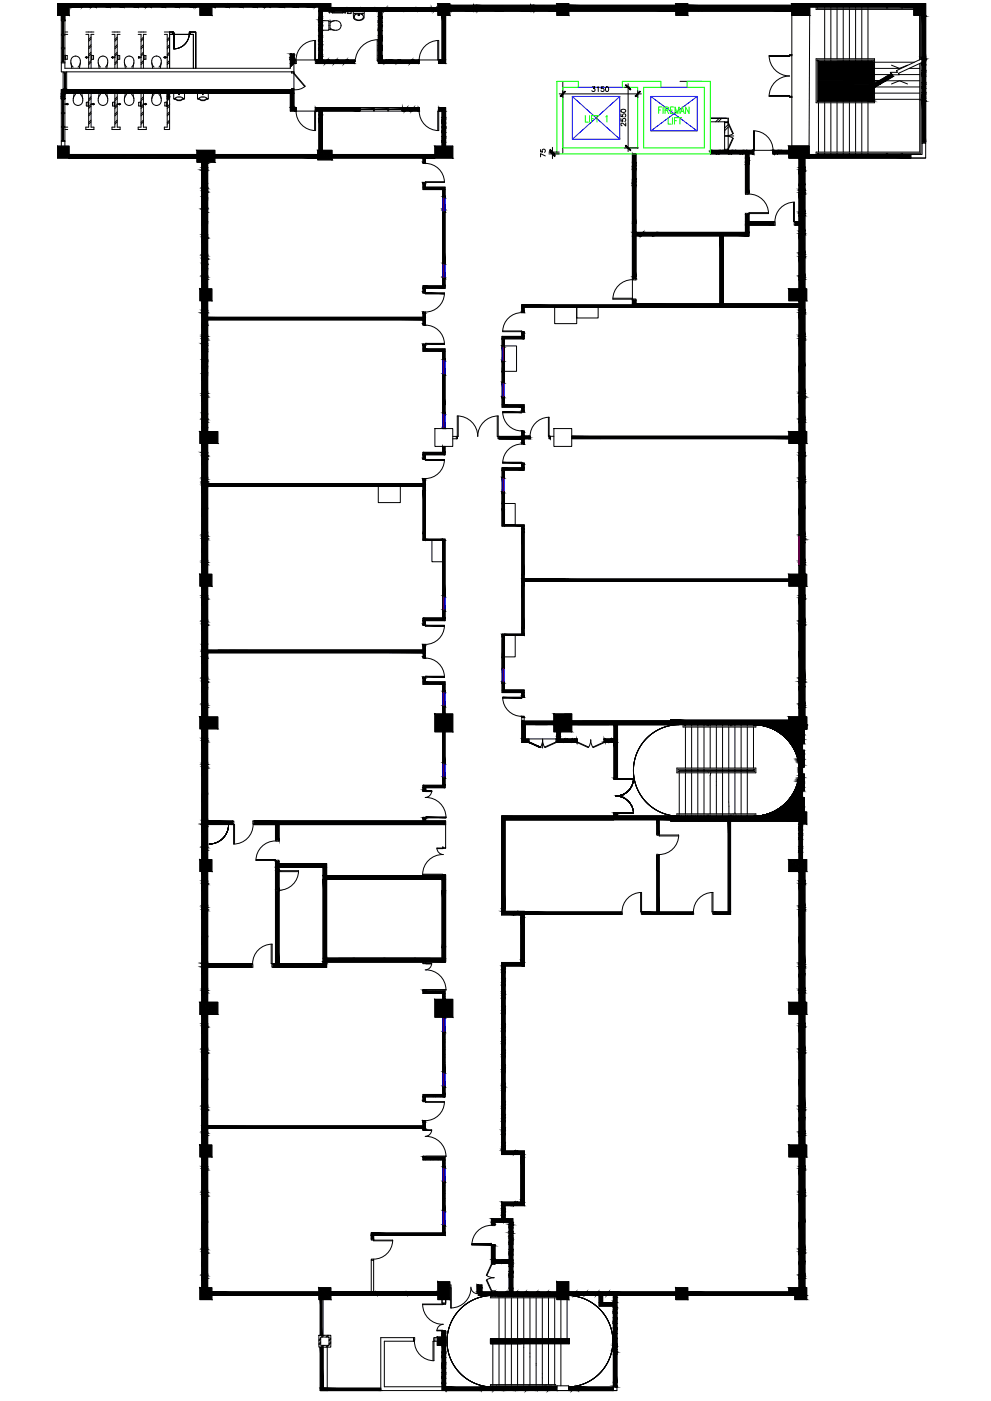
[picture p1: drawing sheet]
<svg xmlns="http://www.w3.org/2000/svg" width="297mm" height="420mm" viewBox="0 0 297 420" stroke-linecap="round" stroke-linejoin="round" font-family="sans-serif">
<!-- layer: WALL -->
<g fill="none" stroke="#000" stroke-width=".3">
<path d="M18.4 4.6v1.4h1.1v-1.4M19.5 9.6h.8M19.5 10.3h.8M25.7 10.3h.9v10.2M25.7 9.6h2.5M28.2 10.3h-.9v10.2M28.5 1v1.1h-7.8M33.6 10.3h.8v10.2M33.6 9.6h2.4M36 10.3h-.9v10.2M41.4 1v1.1h3.7v-1.1M41.4 10.3h.9v10.2"/>
<path d="M41.4 9.6h2.4M43.8 10.3h-.8v10.2M49.3 9.6h1.5v10.9M49.3 10.3h.8v10.2M58 1v1.1h1.9M64.2 1v1.1h-.7M77 1v1.1h3.8v-1.1M88.5 18h-.4v-1.8h-1.1v4.3h-67.5v-1.6h-1.1v2.6h68.9M88.5 19h-.4v2.5M93.6 1v1.1h2M95.6 3.4v14.6h-.7v1h11.4v-1h-9.6v-14.6M98.5 3.7h.6"/>
<path d="M98.8 3.4v.6M99.2 2.3h.7v1.1h-.7M99.3 3.4v.1h.4v-.1M99.4 3.5l.3 .4h3l.3-.4M99.6 3.5l.1 .2h3l.1-.2M102.7 3.4v.1h.4v-.1M103.3 3.4v.1h.3v-.1M103.3 3.5l.1 .4M103.4 3.9h.1M103.5 3.8l-.1 .1M103.5 3.5v.3M104.1 3.5h1.2"/>
<path d="M104.2 4.1h1M125.4 18h-10.9v-14.6h1.9v-1.1h-3.7v1.1h.7v15.6h12M131.2 2.3h-1.9v1.1h1.9M132.5 4.6v13.4h-.7v1h1.8v-14.4M141.9 1.6h.8v1.8h-.8zM159.1 1.6h.7v1.8h-.7zM206.1 2.3h4.3M206.1 3.4h3.2M242.7 2.1h31.2M242.7 1h31.2M276.4 17.4h1.1v12.7h-1.1zM19.5 38.8h.8"/>
<path d="M19.5 38.1h.8M25.7 38.8h2.5M26.6 28v10.1h-.9M27.3 28v10.1h.9M33.6 38.8h2.4M34.4 28v10.1h-.8M35.1 28v10.1h.9M41.4 38.8h2.4M42.3 28v10.1h-.9M43 28v10.1h.8M52.1 28v1.6l.2 .1M52.4 29.7l.8 .5h1l.8-.5"/>
<path d="M52.4 29.7h-.1M52.4 29.5v.2M52.4 29.5a1.93 1.93 0 0 1 2.5 0M52.5 29.5a1.73 1.73 0 0 0 2.4 0M54.9 29.5l.1 .2M55 29.7h.1M55.3 28v1.6l-.3 .1M59.2 28v1.6l.3 .1M59.5 29.7l.8 .5h1l.8-.5M59.5 29.7h-.1M59.6 29.5a1.93 1.93 0 0 1 2.5 0M59.6 29.5l-.1 .2"/>
<path d="M59.6 29.5a1.73 1.73 0 0 0 2.4 0M62.1 29.5v.2M62.1 29.7h.1M62.4 28v1.6l-.2 .1M88.5 32.2h-.4v-5.3h-69.7v2.7h1.1v-1.6h30.6v10.1h-.8M88.5 33.3h-1.5v-5.3h-36.2v10.8h-1.5M107.8 32.2h-12.9v1.1h.7v11.8M107.8 33.3h-11.1v11.8M120.6 33.3h4.8M120.6 32.2h4.8M131.8 32.2h1.8v11.6M131.8 33.3h.7v10.5"/>
<path d="M217.2 36.5v3.4M217.7 35.5h-4.8h5.4v1h-5.4M18.4 43.8v-1.4h1.1v1.4M20.7 46.3h38.3M20.7 47.4h38.3M60.5 56.6h1.7v.7h-1.7zM60.5 50.3h1.7v.7h-1.7zM61.2 48.6v1.7M62.2 48.6v1.7M64.4 46.3h30.8M64.4 47.4h30.8M99.5 46.3h30.9"/>
<path d="M99.5 47.4h30.9M189.6 46.2v37.4M190.6 46.2v23.5h32.8v-5.4M212.9 45.1h12.7M212.9 46.2h10.5v11.7M225.6 46.2h-1.1v11.7M232 45.1h4.4M232 46.2h4.4M239.5 50.3h1.8v.7h-1.8zM239.5 57.1h1.8v.7h-1.8zM239.5 47.4v2.9M240.5 47.4v2.9"/>
<path d="M242.5 46.3h30.5M242.5 47.4h30.5M60.5 76.7h1.7v.7h-1.7zM60.5 70.4h1.7v.7h-1.7zM60.5 62.9h1.7v.7h-1.7zM61.2 63.6v6.8M62.2 63.6v6.8M224.5 64.3v2.2h7.5M232 67.5h-7.5v3.3h-7.7v20.3h22.7M238.4 67.5h1.1v1.8M239.5 76.2h1.8v.7h-1.8zM239.5 69.3h1.8v.7h-1.8z"/>
<path d="M239.5 64h1.8v.7h-1.8zM239.5 64.7v1.8h-1.1M240.5 64.7v4.6M60.5 93h1.7v.8h-1.7zM60.5 83.1h1.7v.7h-1.7zM61.2 83.8v2.8M61.2 90.2v2.8M62.2 83.8v2.8M62.2 90.2v2.8M190.6 83.6v-12.8h25.2v20.3h-25.2v-1.1h-1v2.2h49.9M239.5 93h1.8v.8h-1.8zM239.5 83.1h1.8v.7h-1.8z"/>
<path d="M239.5 83.8v2.8M239.5 90.2v2.8M240.5 83.8v2.8M240.5 90.2v2.8M60.5 100.9h1.7v.7h-1.7zM60.5 118h1.7v.7h-1.7zM239.5 118h1.8v.7h-1.8zM239.5 100.9h1.8v.7h-1.8zM60.5 135.8h1.7v.8h-1.7zM60.5 125.9h1.7v.7h-1.7zM61.2 126.6v2.8M61.2 133v2.8"/>
<path d="M62.2 126.6v2.8M62.2 133v2.8M239.5 135.8h1.8v.8h-1.8zM239.5 125.9h1.8v.7h-1.8zM239.5 126.6v2.8M239.5 133v2.8M240.5 126.6v2.8M240.5 133v2.8M60.5 143.7h1.7v.7h-1.7zM239.5 143.7h1.8v.7h-1.8zM60.5 178.6h1.7v.7h-1.7zM60.5 160.8h1.7v.7h-1.7z"/>
<path d="M60.5 168.6h1.7v.8h-1.7zM61.2 169.4v2.8M61.2 175.8v2.8M62.2 169.4v2.8M62.2 175.8v2.8M239.5 178.6h1.8v.7h-1.8zM239.5 168.6h1.8v.8h-1.8zM239.5 160.8h1.8v.7h-1.8zM239.5 169.4v2.8M239.5 175.8v2.8M240.5 169.4v2.8M240.5 175.8v2.8"/>
<path d="M60.5 186.5h1.7v.7h-1.7zM239.5 186.5h1.8v.7h-1.8zM60.5 211.4h1.7v.8h-1.7zM60.5 203.6h1.7v.7h-1.7zM61.2 212.2v2.8M61.2 218.6v2.8M62.2 212.2v2.8M62.2 218.6v2.8M166 216.3h-9.6v6.4h2v-1.1h-.9v-4.3h8.5M166.9 219.5v3.2h5.9v-1.1h-4.8v-2.1M171.4 217.3h12.6v4.3h-2.7v1.1h2.7v10.7h1.1v-16.1h15.9M171.4 216.3h29.6"/>
<path d="M239.5 211.4h1.8v.8h-1.8zM239.5 203.6h1.8v.7h-1.8zM239.5 212.2v2.8M240 218.6v3.2h-.5v1.1h1.6v-4.3M240.5 212.2v2.8M60.5 229.3h1.7v.7h-1.7zM60.5 221.4h1.7v.7h-1.7zM239.5 232.1h1.6v5h-1.6v-1.1h.5v-2.8h-.5zM239.5 225h1.6v5h-1.6v-1.1h.5v-2.8h-.5zM60.5 254.2h1.7v.7h-1.7zM61.2 254.9v2.9M62.2 254.9v2.9"/>
<path d="M62.2 247.3h7.5M62.2 246.4h-1.7v.7h1.7M62.2 246.2h7.5M76.2 246.2h57.4v1.1h-50v4.6M76.2 247.3h6.4v4.6M82.6 258.3v2.5M83.6 258.3v.7h14.3v28.4h34.6v-3.4h1.1v4.5h-35.7v1.6h-16M185.1 244.1v.7h15.9M185.1 244.1v.7M185.1 244.1h-1.1v.7h-33.7v29.6h5.8v.7M201 245.9h-49.6v27.4h5.8v1.8M239.5 247.1v10.7"/>
<path d="M240 243.5v-3.2h-.5v-1h1.6v4.2M240.5 247.1v10.7M60.5 272.1h1.7v.7h-1.7zM61.2 261.4v2.8M62.2 261.4v3.7M62.2 264.2h-1.7v.7h1.7M82.6 267.3v21.7h-.7M83.6 260.8v-.7h13.2v28.9h-13.2v-21.7M97.9 262.6h35.7v4.5M97.9 263.7h34.6v3.4M239.5 272.1h1.8v.7h-1.8zM239.5 264.2h1.8v.7h-1.8z"/>
<path d="M239.5 261.4v2.8M240.5 261.4v2.8M60.5 297h1.7v.7h-1.7zM61.2 297.7v2.9M62.2 297.7v2.9M75.4 289h-13.2v.2h-1.7v.7h1.7v.2h13.2M132.7 299.7v-1.8h-5.9v-.7h6.6v2.5M156.1 287.9v.7h-5.8v57.6h5.8v.8M157.2 287.9v1.8h-5.8v55.5h5.8v1.8M239.5 289.2h1.8v.7h-1.8zM239.5 297h1.8v.7h-1.8zM239.5 297.7v2.9"/>
<path d="M240.5 297.7v2.9M60.5 314.9h1.7v.7h-1.7zM60.5 307h1.7v.7h-1.7zM61.2 304.2v2.8M62.2 304.2v2.8M132.7 309.7v11.8M133.4 309.7v12.1M239.5 307h1.8v.7h-1.8zM239.5 314.9h1.8v.7h-1.8zM239.5 304.2v2.8M240.5 304.2v2.8M60.5 339.8h1.7v.7h-1.7z"/>
<path d="M60.5 332h1.7v.7h-1.7zM126.8 336.4v2.2h.8M127.5 336.4v2.2M132.7 325.7v2.5h-5.9v2.2M133.4 325.7v3.2h-5.9v1.5M239.5 339.8h1.8v.7h-1.8zM239.5 332h1.8v.7h-1.8zM60.5 349.8h1.7v.7h-1.7zM60.5 357.7h1.7v.7h-1.7zM61.2 340.5v2.9M61.2 347v2.8M62.2 340.5v2.9"/>
<path d="M62.2 347v2.8M132.7 350.3v-2.5h-5.9v-.7h6.6v3.2M132.7 354.3v8.7M133.4 354.3v8.7M156.1 359.8v.7h-5.8v5M157.2 359.8v1.8h-5.8v3.9M239.5 357.7h1.8v.7h-1.8zM239.5 349.8h1.8v.7h-1.8zM239.5 340.5v2.9M239.5 347v2.8M240.5 340.5v2.9M240.5 347v2.8"/>
<path d="M60.5 374.8h1.7v.7h-1.7zM132.7 367.6v2.9h.7v-2.9M147.3 373.6v5.3h5.3v8.5h-8.2v-2h-1v3.1h23.5M148.4 373.6v4.2h4.2v-11.2h-4.2v.6h-1.1v-1.7h6.4v21.9h13.2M239.5 374.8h1.8v.7h-1.8zM60.5 382.6h1.7v.7h-1.7zM61.2 383.3v2.9M62.2 383.3v2.9M63.5 388.5h32.1M63.5 387.4h32.1M99.2 388.5h13.5M99.2 387.4h13.5"/>
<path d="M132.5 389.7v1.1h1.1M133.6 389.7v1.1v-1.1M170.5 388.5h9.1v3.2h4.2v9.6M170.5 387.4h32.1M180.6 388.5h3.2v2.1h-3.2zM206.1 387.4h30.3M238.2 388.5h-32.1v1.2h-3.5v-1.2h-17.7v12.8M239.5 382.6h1.8v.7h-1.8zM239.5 383.3v2.9M240.5 383.3v2.9M123.9 401.2h-9.8v15.8h18.4M123.9 402.2h-8.7v13.7h17.3"/>
<path d="M130.4 401.2h.7M130.4 402.2h.7M132.5 401v-1.6h1.1v2.1M132.5 403.5v11.4M133.6 403.5v11.4M166.9 416h-22.6v1h28.9v-1h-2.7M183.8 403.1v2.2h1.1v-2.2"/>
<circle cx="53.7" cy="28.3" r=".12"/>
<circle cx="60.8" cy="28.3" r=".12"/>
</g>
<!-- layer: hatch -->
<g fill="none" stroke="#000" stroke-width=".3">
<path d="M215.6 35.5l-1.1 1M216.3 35.5l-1 1M217.2 36.8v8.3M218.3 37.4l-1.1 1M218.3 38.1l-1.1 1.1M190.6 54.5l-1 1.1M190.6 49.6l-1 1.1M190.6 53.8l-1 1M190.6 48.9l-1 1M213.2 45.1l-.3 .3M215.9 45.1l-1.1 1.1M216.6 45.1l-1.1 1.1"/>
<path d="M219.6 45.1l-1.1 1.1M220.3 45.1l-1 1.1M223 45.1l-1.1 1.1M223.7 45.1l-1.1 1.1M224.5 47.5l-1.1 1M224.5 48.2l-1.1 1.1M233.4 45.1l-1.1 1.1M234.1 45.1l-1 1.1M192.8 69.7l-1.1 1.1M193.3 69.7l-1.1 1.1M196.8 69.7l-1.1 1.1M158.4 221.6h8.5"/>
<path d="M169.2 221.6l-1 1.1M170 221.6l-1.1 1.1M171.5 221.6l-1 1.1M172.3 221.6l-1.1 1.1M183.1 221.6l-1.1 1.1M183.6 221.6l-1 1.1M201.1 245.4h.1M201.4 245.8v.3l.2-.2-.2-.1M201.6 245.5h.1M201.7 245.1h.1M201.9 245.2h.1M202.5 245.9h.1"/>
<path d="M203.1 245.6l.3 .2-.3 .2zM203.1 245h.1M203.2 245.9h.1M203.3 245.4h.1M204.3 244.9h.1M204.4 245.3h.1M205 245.2h.1M205.2 246.2h.1M205.6 245.7l.2 .1-.2 .2zM206.1 244.9h.1M206.3 246.2h.1M206.7 245.1h.1"/>
<path d="M206.8 245.1h.1M207.1 245.6h.1M207.4 245.8l.1 .2h-.3zM207.6 246h.1M207.7 244.9h.1M208.4 245h.1M209 245.6h.1M209.1 245h.1M209.4 245.8v.4l.3-.2-.3-.2M209.9 245.9h.1M210 245.5l-.2 .1 .1-.3 .1 .2M210 245.7l-.2 .2v-.3l.2 .2"/>
<path d="M210.1 244.8h.1M211 245.8h.1M211.2 246.1h.1M211.8 245.3h.1M212.1 245.9h.1M212.4 244.8l.1 .2-.2 .1zM212.6 246.1h.1M213.9 246.2h.1M214.2 245.6l-.2 .2v-.3l.2 .1M214.3 246.2h.1M214.4 245.5h.1M214.5 245.6h.1"/>
<path d="M214.8 245.3h.1M215.6 246.1h.1M215.7 246.2h.1M216.2 246.1h.1M216.5 244.9h.1M217 245.8h.1M217.3 245.8h.1M217.3 245.9h.1M217.8 245.2h.1M217.9 245.6h.1M218.2 245.4l.2 .1-.1 .2zM218.8 246h.1"/>
<path d="M219 245.8h.1M219.2 245.2h.1M219.9 245.9h.1M220 246.1h.1M220.6 245h.1M220.7 245.6h.1M221.2 245.8l-.1 .2h.2l-.1-.2M221.3 244.9h.1M221.8 245.9h.1M221.9 245.5h.1M222.4 245.5h.1M222.4 245.3l.2 .1-.1 .2z"/>
<path d="M222.8 245.5h.1M223.7 245.3h.1M223.8 245.5h-.2l.1-.2 .1 .2M223.9 244.9h.1M224.1 245.4h.1M224.4 245.7h.1M224.7 245.8h.1M225 245.9h.1M225.6 245.7h.1M225.9 245.2h.1M226.2 244.8l.1 .2-.2 .1zM226.6 245.2h.1"/>
<path d="M226.7 245.2l.1 .1-.1 .2zM227.4 246h.1M227.4 245.6h.1M227.6 245.1h.1M228.4 246h.1M228.6 245.1h.1M229.3 244.9h.1M229.3 245.5h.1M229.5 245h.1M230 245.5h.1M230.8 245.6h.1M230.9 245.1l.2 .1-.2 .2z"/>
<path d="M231 244.8h.1M231.2 245.4h.1M231.3 244.8h.1M231.9 245.7h.1M232.1 245.7h.1M233 246.1h.1M233 245.4h.1M233.8 245.9h.1M234 245.1h.1M234.4 244.8h.1M234.7 246.2h.1M234.8 246h.1"/>
<path d="M235 245.8l.1 .2h-.2zM235.1 245v.3l.2-.2-.2-.1M235.3 245.5h.1M235.7 245.2h.1M236.5 246h.1M236.6 245.3h.1M236.7 245.4h.1M236.8 245.2h.1M237.5 245.3l-.1 .2h.2l-.1-.2M237.8 244.8v.2l.2-.2M238.2 245.9h.1M238.7 245.1h.1"/>
<path d="M238.7 245.2h.1M238.8 245.8h.1M239.3 244.9l.2 .1-.2 .2zM239.5 245.6h.1M105.8 263.7h.5M114.9 263.7h.6M124.1 263.7h.5M154.3 273.3l-1.1 1.1M155 273.3l-1 1.1M105.8 287.4h.5M114.9 287.4h.6h-.6M124.1 287.4h.5"/>
<path d="M127.5 297.2l-.7 .7M128.2 297.2l-.7 .7M129.8 297.2l-.8 .7M130.5 297.2l-.7 .7M132 297.2l-.7 .7M132.8 297.2l-.7 .7M133.4 298.1l-.7 .7M133.4 298.9l-.7 .7M151.4 294.3l-1.1 1.1M151.4 289.7l-1.1 1.1M151.4 290.5l-1.1 1M151.4 293.5l-1.1 1.1"/>
<path d="M151.4 297.4l-1.1 1.1M151.4 298.2l-1.1 1.1M133.2 309.7l-.5 .5M133.4 311.7l-.7 .7M133.4 314l-.7 .7M133.4 316.3l-.7 .7M133.4 318.5l-.7 .8M133.4 310.2l-.7 .7M133.4 312.5l-.7 .7M133.4 314.8l-.7 .7M133.4 317l-.7 .7M133.4 319.3l-.7 .7"/>
<path d="M151.4 307.3l-1.1 1.1M151.4 308.1l-1.1 1.1M151.4 311.1l-1.1 1.1M151.4 301.9l-1.1 1.1M151.4 302.7l-1.1 1.1M151.4 311.9l-1.1 1.1M151.4 315.1l-1.1 1M151.4 315.8l-1.1 1.1M151.4 319.6l-1.1 1M126.8 336.4v.1M127.5 338l-.5 .6M127.5 336.5l-.7 .7"/>
<path d="M127.5 329.7l-.3 .3M128.2 328.2l-1.4 1.5M129 328.2l-.7 .7M130.5 328.2l-.7 .7M131.3 328.2l-.8 .7M133.4 320.8l-.7 .7M133.4 327.6l-1.3 1.3M133.4 326.1l-.7 .7M133.4 328.4l-.6 .5M151.4 339.1l-1.1 1M151.4 320.3l-1.1 1.1M151.4 325.2l-1.1 1.1"/>
<path d="M151.4 325.9l-1.1 1.1M151.4 334.4l-1.1 1.1M151.4 331.3l-1.1 1.1M151.4 330.6l-1.1 1M151.4 335.1l-1.1 1.1M151.4 338.3l-1.1 1.1M127.5 347.1l-.7 .7M128.2 347.1l-.7 .7M129.8 347.1l-.8 .7M130.5 347.1l-.7 .7M132 347.1l-.7 .7M132.8 347.1l-.7 .7"/>
<path d="M133.4 348l-.7 .8M133.4 354.8l-.7 .8M133.4 357.1l-.7 .7M133.4 359.4l-.7 .7M133.4 348.8l-.7 .7M133.4 355.6l-.7 .7M133.4 357.9l-.7 .7M151.4 342.8l-1.1 1.1M151.4 343.6l-1.1 1M154.3 345.2l-1.1 1M155 345.2l-1 1M132.7 367.6v.1"/>
<path d="M133.4 361.7l-.7 .7M133.4 368.5l-.7 .7M133.4 360.1l-.7 .8M133.4 362.4l-.6 .6M133.4 369.2l-.7 .7M150.6 377.8l-1 1.1M151.4 365.5l-1.1 1.1M151.4 377.8l-1.1 1.1M151.4 362.6l-1.1 1.1M151.4 363.4l-1.1 1M152.1 365.5l-1.1 1.1M153.7 372.1l-1.1 1"/>
<path d="M153.7 371.6l-1.1 1M153.7 369.9l-1.1 1.1M153.7 369.4l-1.1 1.1M153.7 374.7l-1.1 1.1M153.7 375.2l-1.1 1.1M153.7 378.7l-1.1 1M153.7 378.2l-1.1 1M153.7 367.1l-1.1 1.1M153.7 366.6l-1.1 1.1M154.3 360.5l-1.1 1.1M155 360.5l-1 1.1M148.3 387.4l-1.1 1.1"/>
<path d="M148.8 387.4l-1.1 1.1M151.7 387.4l-1.1 1.1M152.2 387.4l-1 1.1M153.7 381.8l-1.1 1.1M153.7 381.3l-1.1 1.1M154.9 387.4l-1.1 1.1M155.4 387.4l-1.1 1.1M157.5 387.4l-1.1 1.1M158 387.4l-1.1 1.1M160.9 387.4l-1 1.1M161.5 387.4l-1.1 1.1M164.1 387.4l-1.1 1.1"/>
<path d="M164.6 387.4l-1 1.1M172.6 387.4l-1 1.1M173.1 387.4l-1 1.1M175.8 387.4l-1.1 1.1M176.3 387.4l-1.1 1.1M179.2 387.4l-1 1.1M179.8 387.4l-1.1 1.1M182.4 387.4l-1.1 1.1M182.9 387.4l-1 1.1M184.9 398.3l-1.1 1.1M184.9 398.8l-1.1 1.1M184.9 395.3l-1.1 1.1"/>
<path d="M184.9 395.8l-1.1 1.1M184.9 392.7l-1.1 1M184.9 389.1l-1.1 1.1M184.9 389.6l-1.1 1.1M184.9 392.2l-1.1 1M96.1 401.3l-.5 .5M96.1 401.6l-.5 .5M96.1 402.5l-.5 .5M96.1 402.8l-.5 .5M96.8 403.5l-.5 .5M96.8 400.4l-.5 .6M97.1 400.4l-.5 .6"/>
<path d="M97.1 403.5l-.5 .5M98.3 400.4l-.6 .6M98.3 403.5l-.6 .5M98.6 400.4l-.6 .6M98.6 403.5l-.6 .5M99.2 401.3l-.6 .5M99.2 401.6l-.6 .5M99.2 402.5l-.6 .5M99.2 402.8l-.6 .5M133.6 411.7l-1.1 1M133.6 412.2l-1.1 1.1M133.6 409.2l-1.1 1"/>
<path d="M133.6 405.5l-1.1 1.1M133.6 408.6l-1.1 1.1M133.6 406l-1.1 1.1M148.5 416l-1.1 1M149 416l-1.1 1M151.7 416l-1.1 1M152.2 416l-1.1 1M155.1 416l-1.1 1M155.6 416l-1.1 1M158.2 416l-1 1M158.7 416l-1 1M161.7 416l-1.1 1"/>
<path d="M162.2 416l-1.1 1M164.8 416l-1 1M165.4 416l-1.1 1M172 416l-1.1 1M172.5 416l-1 1M184.9 403.1l-1.1 1.1M184.9 403.6l-1.1 1.1"/>
</g>
<!-- layer: DRAIN -->
<g fill="#000" stroke="#000" stroke-width=".3">
<path d="M21.5 2.1h2.7zM24.7 2.1h2.2zM87 16.4h.9l-.5 .5zM88.1 16.2l-.2 .2zM88.1 16.7l-.2 .2zM95.6 5.1l.1 .9zM95.6 5.1h1.1l-1 .9zM95.6 6.1h.5l-.5 .5zM95.6 8.7h.5l-.5 .5zM95.6 11.3h.6l-.6 .6zM95.6 13.8h.6l-.6 .6zM95.6 17.3h.2l-.2 .2z"/>
<path d="M95.6 17.8h.2zM96.2 11.3h.5l-.6 .6zM96.2 13.8h.5l-.6 .6zM96.7 5.1v.5h-.5zM96.7 5.6v.4h-.5zM96.7 8.1v.5h-.6zM96.7 10.8v.5h-.5zM96.1 11.9l.6-.6v.6zM96.7 13.3v.5h-.5zM96.1 14.4l.6-.6v.6zM96.4 16.7l.3-.3v.3zM113.4 5.6h.6l-.6 .5z"/>
<path d="M113.4 8.7v.4zM113.4 8.7h.5l-.5 .4zM113.4 11.3l.1 .5zM113.4 11.3h.6l-.5 .5zM113.4 14.7l.1 .4zM113.4 14.7h.5l-.4 .4zM113.4 17.2h.6zM114 11.3h.5l-.6 .6zM114 5.6h.5l-.6 .5zM113.9 6.1l.6-.5v.5zM114.5 8.1v.5h-.6zM114 11.3l.5-.5v.5z"/>
<path d="M114 14.2l.5-.5v.5zM131.8 18h.7zM245.3 18.3l8.1 5.9h-8.1zM261 18.7h.4zM277.5 18.3v.6h-.6zM18.4 27.9v1.1zM18.4 27.9h1.1l-1.1 1.1zM18.9 28.4h.6l-.6 .6zM19.5 28h68.6zM19.5 28.4v.6h-.6zM19.5 27.9v.5h-.6zM50.1 29h.7l-.5 .6z"/>
<path d="M95.6 33.3h1.1v1.2zM95.6 35.5l1.1-1v1zM132.5 38.6h.6l-.6 .6zM133.6 35.3v.5h-.5zM133.6 35.8v.5h-.5zM133 39.2l.6-.6v.6zM245.3 30.1l8.1-5.9 8 5.9zM276.4 22.2h.5l-.5 .6zM276.4 25.4h.6l-.6 .5zM277 25.4h.5l-.6 .5zM277.5 21.2v.5h-.5zM277.5 21.7v.5h-.6z"/>
<path d="M277.5 24.9v.5h-.5zM277.5 25.4v.5h-.6zM277.5 27.8v.5h-.5zM277.5 28.3v.5h-.6zM20.7 46.3h38.3v1.1zM20.7 46.3h38.3zM132.5 41.5h.6l-.6 .6zM133.1 41.5h.5l-.6 .6zM133.6 41v.5h-.5zM133.6 41.5v.6h-.6zM189.6 46.2h1zM189.6 49.6h.3l-.3 .3z"/>
<path d="M189.6 54.8v.8zM189.6 54.8h.7l-.7 .8zM189.9 49.6h.7l-.3 .3zM190.6 48.9v.7h-.7zM190.6 49.6v.3h-.3zM190.6 53.8v.7h-.7zM190.6 54.5v.3h-.3zM223.4 48.2h.3l-.3 .3zM223.7 48.2h.8l-.3 .3zM62.2 95.9h64.6zM189.6 91.1h49.9v1.1zM157.1 131.6h1.4z"/>
<path d="M171.4 130.8h65zM157.1 173.6h79.3v.8zM62.2 195.8h64.6zM65.3 195h62.2zM166.9 219.8h.6l-.6 .6zM167.5 219.8h.5l-.6 .6zM167.4 220.4l.6-.6v.6zM236.4 217.3h5.4zM240 218.6v.2zM240 218.8v1.1zM240 219.9h1.1v.5zM241.1 218.6v.2z"/>
<path d="M241.1 218.8v1.1h-1.1zM158.6 222.5l.4 .2h-.5zM161.6 224.1h.4zM239.4 229.1l.1 .1zM239.5 232.7v.2zM239.4 228.9h.6zM239.5 225v1.1zM240 234.9h.7l-.7 .7zM240 235.6v.4zM240 235.6h.4l-.4 .4zM240 226.1l1.1 .1zM240 226.2v1z"/>
<path d="M240 227.2h1.1v.5zM240 228.9h1.1zM240.5 237.1v.2zM240.7 234.9l.4-.3v.3zM241.1 234.9v.7h-.7zM240 221.4l1.1-1v1zM241.1 225v1.1zM241.1 226.2v1h-1.1zM76.2 246.2h57.4zM126.8 245.2h.8v.3zM201 244.8h38.5v1.4zM226.6 244.8h12.9z"/>
<path d="M236.4 257.8h5.4zM236.4 257.8h5.4v3.6zM239.5 248.3h.5l-.5 .5zM239.5 250.6h.5l-.5 .5zM239.5 255.5h1v2.3zM240 250.6h.5l-.5 .5zM240.5 247.3v.5h-.5zM240.5 247.8v.5h-.5zM240.5 250.1v.5h-.5zM240.5 250.6v.5h-.5zM240.5 253.9v.5h-.5zM240.5 254.4v.6h-.5z"/>
<path d="M240.4 243l.7-.7v.7zM97.9 262.6h35.7zM214 273.5h4.3zM214 273.5h5v.7zM239.5 261.4h1zM61.2 297.7h1v2.9zM62.2 289h13.2zM62.2 289.9h13.2v.2zM81.9 289h16v1.1zM150.3 290.8h.8l-.8 .7zM151.4 290.5v.3h-.3zM151.4 293.5v.8h-.8z"/>
<path d="M151.1 294.6l.3-.3v.3zM150.9 297.9l.5-.5v.5zM151.1 298.5l.3-.3v.3zM59.9 300.6h5.4v3.6zM61.2 304.2h1zM59.9 300.6h5.4zM150.3 302.7h.3l-.3 .3zM150.6 302.7l.8-.8v.8zM151.4 302.7v.3h-.3zM150.6 308.1l.8-.8v.8zM151.1 308.4l.3-.3v.3zM150.6 311.9l.8-.8v.8z"/>
<path d="M151.1 312.2l.3-.3v.3zM150.6 315.8l.8-.7v.7zM151.4 319.6v.7h-.8zM62.2 337.7h64.6v.7zM62.2 337.7h64.6zM150.3 320.6h.8l-.8 .8zM150.3 326.3h.8l-.8 .7zM150.3 331.6h.8l-.8 .8zM150.3 335.1h.3l-.3 .4zM150.3 339.1h.3l-.3 .3zM151.1 320.6l.3-.3v.3zM151.4 325.2v.5h-.6z"/>
<path d="M151.4 325.9l-.2 .2zM151.4 330.6v.7h-.8zM151.4 331.3v.3h-.3zM151.4 334.4v.7h-.8zM151.1 335.5l.3-.4v.4zM151.1 339.4l.3-.3v.3zM150.3 343.6h.3l-.3 .3zM151.4 342.8v.8h-.8zM151.1 343.9l.3-.3v.3zM151.4 362.6v.4h-.4zM152.6 367.7h.6l-.6 .5zM152.6 369.9h.6l-.6 .6z"/>
<path d="M152.6 375.8h.6l-.6 .5zM153.1 370.5h.6v.5zM153.2 379.2h.5v.5zM153.7 366.6v.5h-.5zM153.7 369.4v.4h-.4zM153.7 369.9v.6h-.5zM153.7 371.6v.5h-.5zM153.7 374.7v.5h-.5zM153.7 375.2v.6h-.5zM153.7 378.2v.5h-.5zM153.7 378.7l-.2 .2zM133 400.4l.6-.5v.5z"/>
<path d="M152.6 382.4h.6l-.6 .5zM153.7 381.8v.6h-.5zM183.8 388.5h1.1v.6zM183.8 398.8h.6l-.6 .6zM184.9 389.1v1.1h-1.1zM184.9 392.2v.5h-.5zM184.9 392.7v.5h-.5zM184.9 395.3v.5h-.5zM184.4 396.4l.5-.6v.6zM184.4 399.4l.5-.6v.6zM98.1 416.7h16v.3zM132.5 400.4h.5l-.5 .5z"/>
<path d="M132.5 408.6v1.1zM132.5 408.6h1.1l-1.1 1.1zM132.5 409.7h.5l-.5 .5zM132.5 412.2h.6l-.6 .5zM133.6 406v.6h-.6zM133.6 408.6v.6h-.5zM133.1 412.2l.5-.5v.5zM133.6 412.2v.5h-.6zM183.8 404.2h.6l-.6 .5z"/>
<path d="M17.1 1l3.6 3.6h-3.6zM17.1 1l3.6 3.6v-3.6z"/>
<path d="M18.4 4.6l1.1 1.4v-1.4zM18.4 4.6l1.1 1.4h-1.1z"/>
<path d="M20.7 1l.3 1.1h-.3zM20.7 1l.3 1.1 1.1-1.1z"/>
<path d="M21 2.1l1.1-1.1-.6 1.1zM22.1 1l-.6 1.1 1.1-1.1z"/>
<path d="M21 2.1h.5zM21 2.1h.5z"/>
<path d="M21 2.1h.5zM21 2.1h.5z"/>
<path d="M21.5 2.1l1.1-1.1 1.6 1.1zM22.6 1l1.6 1.1 1.1-1.1z"/>
<path d="M21.5 2.1h2.7zM21.5 2.1h2.7z"/>
<path d="M24.2 2.1l1.1-1.1-.6 1.1zM25.3 1l-.6 1.1 1.1-1.1z"/>
<path d="M24.2 2.1h.5zM24.2 2.1h.5z"/>
<path d="M24.7 2.1l1.1-1.1 1.1 1.1zM25.8 1l1.1 1.1 1-1.1z"/>
<path d="M26.9 2.1l1-1.1-.5 1.1zM27.9 1l-.5 1.1 1-1.1z"/>
<path d="M27.4 2.1l1-1.1 .1 1.1zM28.4 1l.1 1.1z"/>
<path d="M28.5 1l.3 .6h-.3zM28.5 1l.3 .6v-.6z"/>
<path d="M28.8 1l4 .4h-4zM28.8 1l4 .4v-.4z"/>
<path d="M28.5 1.6l.3 .5v-.5zM28.5 1.6l.3 .5h-.3z"/>
<path d="M32.8 1l.2 .4h-.2zM32.8 1l.2 .4v-.4z"/>
<path d="M28.8 1.4l4 .2v-.2zM28.8 1.4l4 .2h-4z"/>
<path d="M28.8 1.6l4 .1zM28.8 1.6l4 .1z"/>
<path d="M28.8 1.7l4 .4v-.4zM28.8 1.7l4 .4h-4z"/>
<path d="M33 1l3.9 .4h-3.9zM33 1l3.9 .4v-.4z"/>
<path d="M32.8 1.4l.2 .2zM32.8 1.4l.2 .2z"/>
<path d="M32.8 1.6l.2 .1zM32.8 1.6l.2 .1z"/>
<path d="M32.8 1.7l.2 .4v-.4zM32.8 1.7l.2 .4h-.2z"/>
<path d="M36.9 1l.2 .4h-.2zM36.9 1l.2 .4v-.4z"/>
<path d="M33 1.4l3.9 .2v-.2zM33 1.4l3.9 .2h-3.9z"/>
<path d="M33 1.6l3.9 .1zM33 1.6l3.9 .1z"/>
<path d="M33 1.7l3.9 .4v-.4zM33 1.7l3.9 .4h-3.9z"/>
<path d="M37.1 1l4 .4h-4zM37.1 1l4 .4v-.4z"/>
<path d="M36.9 1.4l.2 .2zM36.9 1.4l.2 .2z"/>
<path d="M36.9 1.6l.2 .1zM36.9 1.6l.2 .1z"/>
<path d="M36.9 1.7l.2 .4v-.4zM36.9 1.7l.2 .4h-.2z"/>
<path d="M37.1 1.4l4 .2v-.2zM37.1 1.4l4 .2h-4z"/>
<path d="M41.1 1l.3 .6h-.3zM41.1 1l.3 .6v-.6z"/>
<path d="M37.1 1.6l4 .1zM37.1 1.6l4 .1z"/>
<path d="M37.1 1.7l4 .4v-.4zM37.1 1.7l4 .4h-4z"/>
<path d="M41.4 1l2 1.1h-2zM41.4 1l2 1.1 1.1-1.1z"/>
<path d="M41.1 1.6l.3 .1zM41.1 1.6l.3 .1z"/>
<path d="M41.1 1.7l.3 .4v-.4zM41.1 1.7l.3 .4h-.3z"/>
<path d="M43.4 2.1l1.1-1.1-.6 1.1zM44.5 1l-.6 1.1 1.1-1.1z"/>
<path d="M43.9 2.1l1.1-1.1 .1 1.1zM45 1l.1 1.1v-1.1z"/>
<path d="M45.1 1l.3 .4h-.3zM45.1 1l.3 .4v-.4z"/>
<path d="M45.4 1l4 .4h-4zM45.4 1l4 .4v-.4z"/>
<path d="M45.1 1.4l.3 .2zM45.1 1.4l.3 .2z"/>
<path d="M45.1 1.6l.3 .1zM45.1 1.6l.3 .1z"/>
<path d="M45.1 1.7l.3 .4v-.4zM45.1 1.7l.3 .4h-.3z"/>
<path d="M49.4 1l.2 .3h-.2zM49.4 1l.2 .3v-.3z"/>
<path d="M45.4 1.4l4 .2v-.2zM45.4 1.4l4 .2h-4z"/>
<path d="M45.4 1.6l4 .1zM45.4 1.6l4 .1z"/>
<path d="M45.4 1.7l4 .4v-.4zM45.4 1.7l4 .4h-4z"/>
<path d="M49.6 1l3.9 .3h-3.9zM49.6 1l3.9 .3v-.3z"/>
<path d="M49.4 1.3l.2 .1zM49.4 1.3l.2 .1z"/>
<path d="M49.4 1.4l.2 .2zM49.4 1.4l.2 .2z"/>
<path d="M49.4 1.6l.2 .1zM49.4 1.6l.2 .1z"/>
<path d="M49.4 1.7l.2 .4v-.4zM49.4 1.7l.2 .4h-.2z"/>
<path d="M49.6 1.3l3.9 .1v-.1zM49.6 1.3l3.9 .1h-3.9z"/>
<path d="M53.5 1l.2 .6h-.2zM53.5 1l.2 .6v-.6z"/>
<path d="M49.6 1.4l3.9 .2v-.2zM49.6 1.4l3.9 .2h-3.9z"/>
<path d="M49.6 1.6l3.9 .1zM49.6 1.6l3.9 .1z"/>
<path d="M49.6 1.7l3.9 .4v-.4zM49.6 1.7l3.9 .4h-3.9z"/>
<path d="M53.7 1l4 .2h-4zM53.7 1l4 .2v-.2z"/>
<path d="M53.5 1.6l.2 .5v-.5zM53.5 1.6l.2 .5h-.2z"/>
<path d="M57.7 1l.3 .2h-.3zM57.7 1l.3 .2v-.2z"/>
<path d="M53.7 1.2l4 .1zM53.7 1.2l4 .1z"/>
<path d="M53.7 1.3l4 .1v-.1zM53.7 1.3l4 .1h-4z"/>
<path d="M53.7 1.4l4 .2v-.2zM53.7 1.4l4 .2h-4z"/>
<path d="M53.7 1.6l4 .5v-.5zM53.7 1.6l4 .5h-4z"/>
<path d="M58 1l.3 1.1h-.3zM58 1l.3 1.1 1.1-1.1z"/>
<path d="M57.7 1.2l.3 .1zM57.7 1.2l.3 .1z"/>
<path d="M57.7 1.3l.3 .1zM57.7 1.3l.3 .1z"/>
<path d="M57.7 1.4l.3 .2zM57.7 1.4l.3 .2z"/>
<path d="M57.7 1.6l.3 .5v-.5zM57.7 1.6l.3 .5h-.3z"/>
<path d="M58.3 2.1l1.1-1.1-.6 1.1zM59.4 1l-.6 1.1 1.1-1.1z"/>
<path d="M58.8 2.1l1.1-1.1v1.1zM59.9 1v1.1z"/>
<path d="M59.9 1l3.6 3.6h-3.6zM59.9 1l3.6 3.6v-3.6z"/>
<path d="M63.5 1l.7 1.1h-.7zM63.5 1l.7 1.1v-1.1z"/>
<path d="M64.2 1l.3 .4h-.3zM64.2 1l.3 .4v-.4z"/>
<path d="M64.5 1l3.9 .4h-3.9zM64.5 1l3.9 .4v-.4z"/>
<path d="M64.2 1.4l.3 .2zM64.2 1.4l.3 .2z"/>
<path d="M64.2 1.6l.3 .5v-.5zM64.2 1.6l.3 .5h-.3z"/>
<path d="M68.4 1l.3 .2h-.3zM68.4 1l.3 .2v-.2z"/>
<path d="M64.5 1.4l3.9 .2v-.2zM64.5 1.4l3.9 .2h-3.9z"/>
<path d="M64.5 1.6l3.9 .5v-.5zM64.5 1.6l3.9 .5h-3.9z"/>
<path d="M68.7 1l3.8 .2h-3.8zM68.7 1l3.8 .2v-.2z"/>
<path d="M68.4 1.2l.3 .4v-.4zM68.4 1.2l.3 .4h-.3z"/>
<path d="M68.4 1.6l.3 .5v-.5zM68.4 1.6l.3 .5h-.3z"/>
<path d="M72.5 1l.3 .2h-.3zM72.5 1l.3 .2v-.2z"/>
<path d="M68.7 1.2l3.8 .4v-.4zM68.7 1.2l3.8 .4h-3.8z"/>
<path d="M68.7 1.6l3.8 .5v-.5zM68.7 1.6l3.8 .5h-3.8z"/>
<path d="M72.8 1l4 .2h-4zM72.8 1l4 .2v-.2z"/>
<path d="M72.5 1.2l.3 .4v-.4zM72.5 1.2l.3 .4h-.3z"/>
<path d="M72.5 1.6l.3 .5v-.5zM72.5 1.6l.3 .5h-.3z"/>
<path d="M76.8 1l.2 .2h-.2zM76.8 1l.2 .2v-.2z"/>
<path d="M72.8 1.2l4 .2v-.2zM72.8 1.2l4 .2h-4z"/>
<path d="M72.8 1.4l4 .2v-.2zM72.8 1.4l4 .2h-4z"/>
<path d="M72.8 1.6l4 .1zM72.8 1.6l4 .1z"/>
<path d="M72.8 1.7l4 .4v-.4zM72.8 1.7l4 .4h-4z"/>
<path d="M77 1l2.1 1.1h-2.1zM77 1l2.1 1.1 1-1.1z"/>
<path d="M76.8 1.2l.2 .2zM76.8 1.2l.2 .2z"/>
<path d="M76.8 1.4l.2 .2zM76.8 1.4l.2 .2z"/>
<path d="M76.8 1.6l.2 .1zM76.8 1.6l.2 .1z"/>
<path d="M76.8 1.7l.2 .4v-.4zM76.8 1.7l.2 .4h-.2z"/>
<path d="M79.1 2.1l1-1.1-.5 1.1zM80.1 1l-.5 1.1 1-1.1z"/>
<path d="M79.6 2.1l1-1.1 .2 1.1zM80.6 1l.2 1.1v-1.1z"/>
<path d="M80.8 1l.3 .6h-.3zM80.8 1l.3 .6v-.6z"/>
<path d="M81.1 1l3.9 .6h-3.9zM81.1 1l3.9 .6v-.6z"/>
<path d="M80.8 1.6l.3 .2v-.2zM80.8 1.6l.3 .2h-.3z"/>
<path d="M80.8 1.8l.3 .3v-.3zM80.8 1.8l.3 .3h-.3z"/>
<path d="M85 1l.3 .6h-.3zM85 1l.3 .6v-.6z"/>
<path d="M81.1 1.6l3.9 .1zM81.1 1.6l3.9 .1z"/>
<path d="M81.1 1.7l3.9 .1zM81.1 1.7l3.9 .1z"/>
<path d="M81.1 1.8l3.9 .3v-.3zM81.1 1.8l3.9 .3h-3.9z"/>
<path d="M85.3 1l3.8 .4h-3.8zM85.3 1l3.8 .4v-.4z"/>
<path d="M85 1.6l.3 .1zM85 1.6l.3 .1z"/>
<path d="M85 1.7l.3 .4v-.4zM85 1.7l.3 .4h-.3z"/>
<path d="M87 16.4v.5h.4zM87 16.9h.4l-.4 .4z"/>
<path d="M87 17.5v.3l.3-.3zM87 17.5v.3z"/>
<path d="M87 17.3l.3 .2 .2-.2zM87 17.3l.3 .2h-.3z"/>
<path d="M87.4 16.9l.1 .4 .4-.4zM87 17.3l.4-.4 .1 .4z"/>
<path d="M87 19h1.1zM87 19h1.1zM87 19h1.1l-1.1 1.1z"/>
<path d="M87 16.2l.9 .2 .2-.2zM87 16.2l.9 .2h-.9z"/>
<path d="M87.9 16.4l.2 .3v-.3zM87.6 16.7l.3-.3 .2 .3z"/>
<path d="M87.6 16.7l.3 .2 .2-.2zM87.6 16.7l.3 .2h-.5z"/>
<path d="M87.9 16.9l.2 .4v-.4zM87.5 17.3l.4-.4 .2 .4z"/>
<path d="M87.5 17.3l.6 .2v-.2zM87.5 17.3l.6 .2h-.8z"/>
<path d="M87.3 17.5l.8 .3v-.3zM87.3 17.5l.8 .3h-1.1z"/>
<path d="M87 17.8h1.1zM87 17.8h1.1z"/>
<path d="M87 17.8l1.1 .2v-.2zM87 17.8l1.1 .2h-1.1z"/>
<path d="M87 19h1.1zM87 19h1.1z"/>
<path d="M87 18l1.5 1v-1zM87 18l1.5 1h-1.5z"/>
<path d="M88.1 19h.4zM88.1 19h.4z"/>
<path d="M89.1 1l.3 .4h-.3zM89.1 1l.3 .4v-.4z"/>
<path d="M85.3 1.4l3.8 .2v-.2zM85.3 1.4l3.8 .2h-3.8z"/>
<path d="M85.3 1.6l3.8 .1zM85.3 1.6l3.8 .1z"/>
<path d="M85.3 1.7l3.8 .1zM85.3 1.7l3.8 .1z"/>
<path d="M85.3 1.8l3.8 .3v-.3zM85.3 1.8l3.8 .3h-3.8z"/>
<path d="M89.4 1l4 .2h-4zM89.4 1l4 .2v-.2z"/>
<path d="M89.1 1.4l.3 .2zM89.1 1.4l.3 .2z"/>
<path d="M89.1 1.6l.3 .1zM89.1 1.6l.3 .1z"/>
<path d="M89.1 1.7l.3 .1zM89.1 1.7l.3 .1z"/>
<path d="M89.1 1.8l.3 .3v-.3zM89.1 1.8l.3 .3h-.3z"/>
<path d="M93.4 1l.2 .2h-.2zM93.4 1l.2 .2v-.2z"/>
<path d="M89.4 1.2l4 .1zM89.4 1.2l4 .1z"/>
<path d="M89.4 1.3l4 .1v-.1zM89.4 1.3l4 .1h-4z"/>
<path d="M89.4 1.4l4 .2v-.2zM89.4 1.4l4 .2h-4z"/>
<path d="M89.4 1.6l4 .1zM89.4 1.6l4 .1z"/>
<path d="M89.4 1.7l4 .1zM89.4 1.7l4 .1z"/>
<path d="M89.4 1.8l4 .3v-.3zM89.4 1.8l4 .3h-4z"/>
<path d="M93.6 1l.3 1.1h-.3zM93.6 1l.3 1.1 1.1-1.1z"/>
<path d="M93.4 1.2l.2 .1zM93.4 1.2l.2 .1z"/>
<path d="M93.4 1.3l.2 .1zM93.4 1.3l.2 .1z"/>
<path d="M93.4 1.4l.2 .2zM93.4 1.4l.2 .2z"/>
<path d="M93.4 1.6l.2 .1zM93.4 1.6l.2 .1z"/>
<path d="M93.4 1.7l.2 .1zM93.4 1.7l.2 .1z"/>
<path d="M93.4 1.8l.2 .3v-.3zM93.4 1.8l.2 .3h-.2z"/>
<path d="M95 1l-.6 1.1h-.5zM95 1l-.6 1.1 1.1-1.1z"/>
<path d="M94.4 2.1l1.1-1.1 .1 1.1zM95.5 1l.1 1.1z"/>
<path d="M94.9 18h1.8zM94.9 18h1.8z"/>
<path d="M94.9 19h2.1zM94.9 19h2.1z"/>
<path d="M95.6 1l3.6 2.4h-3.6zM95.6 1l3.6 2.4v-2.4z"/>
<path d="M95.6 17.8h.2zM95.6 17.8h.2z"/>
<path d="M95.6 17.5l.2 .3 .3-.3zM95.6 17.5l.2 .3h-.2z"/>
<path d="M95.6 8.6h.5zM95.6 8.7h.5z"/>
<path d="M95.6 8.1v.5l.6-.5zM95.6 8.1v.5z"/>
<path d="M95.6 11.9h.5l.1-.6zM95.6 11.9h.5l-.5 .5z"/>
<path d="M95.6 14.4h.5l.1-.6zM95.6 14.4h.5l-.5 .5z"/>
<path d="M95.7 6h.5zM95.6 6.1h.5z"/>
<path d="M95.8 17.3l.3 .2 .2-.2zM95.8 17.3l.3 .2h-.5z"/>
<path d="M95.6 7.6l.6 .5 .4-.5zM95.6 7.6l.6 .5h-.6z"/>
<path d="M95.6 3.4l1.1 1.7v-1.7zM95.6 3.4l1.1 1.7h-1.1z"/>
<path d="M96.2 5.6v.4l.5-.4zM96.2 5.6v.4h-.5z"/>
<path d="M96.2 6l.5 .1zM96.1 6.1h.6z"/>
<path d="M96.1 6.1l.6 .5v-.5zM96.1 6.1l.6 .5h-1.1z"/>
<path d="M95.6 6.6l1.1 1v-1zM95.6 6.6l1.1 1h-1.1z"/>
<path d="M95.6 7.6h1.1zM95.6 7.6h1z"/>
<path d="M96.6 7.6l.1 .5zM96.6 7.6l.1 .5h-.5z"/>
<path d="M96.2 8.1l-.1 .5 .6-.5zM96.2 8.1l-.1 .5h-.5z"/>
<path d="M96.1 8.6l.6 .1zM96.1 8.7h.6z"/>
<path d="M96.1 8.7l.6 .5v-.5zM96.1 8.7l.6 .5h-1.1z"/>
<path d="M95.6 9.2l1.1 1.6v-1.6zM95.6 9.2l1.1 1.6h-1.1z"/>
<path d="M95.6 10.8l.6 .5 .5-.5zM95.6 10.8l.6 .5h-.6z"/>
<path d="M96.1 11.9l.6 .5v-.5zM96.1 11.9l.6 .5h-1.1z"/>
<path d="M95.6 12.4l1.1 .9v-.9zM95.6 12.4l1.1 .9h-1.1z"/>
<path d="M95.6 13.3l.6 .5 .5-.5zM95.6 13.3l.6 .5h-.6z"/>
<path d="M96.1 14.4l.6 .5v-.5zM96.1 14.4l.6 .5h-1.1z"/>
<path d="M95.6 14.9l1.1 1.5v-1.5zM95.6 14.9l1.1 1.5h-1.1z"/>
<path d="M96.4 16.7l.3 .2v-.2zM96.4 16.7l.3 .2h-.5z"/>
<path d="M96.2 16.9l.1 .4 .4-.4zM95.8 17.3l.4-.4 .1 .4z"/>
<path d="M95.6 16.4l.2 .9 .9-.9zM95.6 16.4l.2 .9h-.2z"/>
<path d="M96.7 16.9v.6zM96.1 17.5l.6-.6v.6z"/>
<path d="M96.1 17.5l.6 .3v-.3zM96.1 17.5l.6 .3h-.9z"/>
<path d="M95.8 17.8h.9zM95.8 17.8h.9z"/>
<path d="M95.8 17.8l.9 .1zM95.8 17.8l.9 .1z"/>
<path d="M95.7 17.9l1 .1zM95.7 17.9l1 .1z"/>
<path d="M95.6 18h1.1zM95.6 18h1.1z"/>
<path d="M97 19h.5zM97 19h.5z"/>
<path d="M97.5 19h2.2zM97.5 19h2.2z"/>
<path d="M97 19h.5zM97 19h.5z"/>
<path d="M94.9 18l2.1 1 1.1-1zM94.9 18l2.1 1h-2.1z"/>
<path d="M98.1 18l-.6 1 1.1-1zM98.1 18l-.6 1h-.5z"/>
<path d="M99.7 19h.5zM99.7 19h.5z"/>
<path d="M97.5 19h2.2zM97.5 19h2.2z"/>
<path d="M99.2 2.3l.7 1.1v-1.1zM99.2 2.3l.7 1.1h-.7z"/>
<path d="M99.9 2.3l.2 .2v-.2zM99.9 2.3l.2 .2h-.2z"/>
<path d="M99.9 2.5l.2 .3v-.3zM99.9 2.5l.2 .3h-.2z"/>
<path d="M99.9 2.8l.2 .6v-.6zM99.9 2.8l.2 .6h-.2z"/>
<path d="M100.2 19h2.5zM100.2 19h2.5z"/>
<path d="M99.7 19h.5zM99.7 19h.5z"/>
<path d="M98.6 18l1.1 1 1.1-1zM98.6 18l1.1 1h-2.2z"/>
<path d="M100.8 18l-.6 1 1-1zM100.8 18l-.6 1h-.5z"/>
<path d="M102.7 19h.5zM102.7 19h.5z"/>
<path d="M100.2 19h2.5zM100.2 19h2.5z"/>
<path d="M102.7 19h.5zM102.7 19h.5z"/>
<path d="M101.2 18l1.5 1 1.1-1zM101.2 18l1.5 1h-2.5z"/>
<path d="M100.1 2.3l4 .2v-.2zM100.1 2.3l4 .2h-4z"/>
<path d="M100.1 2.5l4 .3v-.3zM100.1 2.5l4 .3h-4z"/>
<path d="M100.1 2.8h4zM100.1 2.8h4z"/>
<path d="M100.1 2.8l4 .6v-.6zM100.1 2.8l4 .6h-4z"/>
<path d="M103.8 18l-.6 1 1-1zM103.8 18l-.6 1h-.5z"/>
<path d="M104.1 2.3l.3 .2v-.2zM104.1 2.3l.3 .2h-.3z"/>
<path d="M104.1 2.5l.3 .3v-.3zM104.1 2.5l.3 .3h-.3z"/>
<path d="M104.1 2.8h.3zM104.1 2.8h.3z"/>
<path d="M104.1 2.8l.3 .6v-.6zM104.1 2.8l.3 .6h-.3z"/>
<path d="M104.2 18l2.1 1v-1zM103.2 19l1-1 2.1 1z"/>
<path d="M104.4 2.3l3.8 .5v-.5zM104.4 2.3l3.8 .5h-3.8z"/>
<path d="M104.4 2.8h3.8zM104.4 2.8h3.8z"/>
<path d="M104.4 2.8l3.8 .5v-.5zM104.4 2.8l3.8 .5h-3.8z"/>
<path d="M104.4 3.3l3.8 .1zM104.4 3.3l3.8 .1z"/>
<path d="M108.2 2.3l.3 .2v-.2zM108.2 2.3l.3 .2h-.3z"/>
<path d="M108.2 2.5l.3 .3v-.3zM108.2 2.5l.3 .3h-.3z"/>
<path d="M108.2 2.8h.3zM108.2 2.8h.3z"/>
<path d="M108.2 2.8l.3 .5v-.5zM108.2 2.8l.3 .5h-.3z"/>
<path d="M108.2 3.3l.3 .1zM108.2 3.3l.3 .1z"/>
<path d="M108.5 2.3l3.9 .2v-.2zM108.5 2.3l3.9 .2h-3.9z"/>
<path d="M108.5 2.5l3.9 .3v-.3zM108.5 2.5l3.9 .3h-3.9z"/>
<path d="M108.5 2.8h3.9zM108.5 2.8h3.9z"/>
<path d="M108.5 2.8l3.9 .5v-.5zM108.5 2.8l3.9 .5h-3.9z"/>
<path d="M108.5 3.3l3.9 .1zM108.5 3.3l3.9 .1z"/>
<path d="M112.4 2.3l.3 .2v-.2zM112.4 2.3l.3 .2h-.3z"/>
<path d="M112.4 2.5l.3 .3v-.3zM112.4 2.5l.3 .3h-.3z"/>
<path d="M112.4 2.8h.3zM112.4 2.8h.3z"/>
<path d="M112.4 2.8l.3 .5v-.5zM112.4 2.8l.3 .5h-.3z"/>
<path d="M112.4 3.3l.3 .1zM112.4 3.3l.3 .1z"/>
<path d="M113.4 14.2v.5zM113.4 14.2h.6l-.6 .5z"/>
<path d="M113.4 17.2h.6zM113.4 17.2h.6l-.6 .6z"/>
<path d="M113.4 18l.1 .2 .2-.2zM113.4 18l.1 .2z"/>
<path d="M113.4 17.8l.3 .2 .2-.2zM113.4 17.8l.3 .2h-.3z"/>
<path d="M113.4 8.6h.5zM113.4 8.7h.5z"/>
<path d="M114 11.3l-.6 .6h.5zM113.4 11.9h.5l-.5 .5z"/>
<path d="M114 5.6l-.6 .5h.5zM113.4 6.1h.5l-.5 .5z"/>
<path d="M113.4 8.1v.5l.6-.5zM113.4 8.1v.5z"/>
<path d="M113.4 11.3h.6zM113.4 11.3h.6z"/>
<path d="M113.4 14.2h.6zM113.4 14.2h.6z"/>
<path d="M114 14.2l-.1 .5 .6-.5zM114 14.2l-.1 .5h-.5z"/>
<path d="M113.4 16.7l.6 .5 .5-.5zM113.4 16.7l.6 .5h-.6z"/>
<path d="M113.4 3.4l1.1 1.7v-1.7zM113.4 3.4l1.1 1.7h-1.1z"/>
<path d="M114.5 5.1v.5zM114.5 5.1v.5h-.5z"/>
<path d="M113.4 5.1l.6 .5 .5-.5zM113.4 5.1l.6 .5h-.6z"/>
<path d="M113.9 6.1l.6 .5v-.5zM113.9 6.1l.6 .5h-1.1z"/>
<path d="M113.4 6.6l1.1 1v-1zM113.4 6.6l1.1 1h-1.1z"/>
<path d="M114.5 7.6v.5zM114.5 7.6v.5h-.5z"/>
<path d="M113.4 7.6l.6 .5 .5-.5zM113.4 7.6l.6 .5h-.6z"/>
<path d="M114 8.1l-.1 .5 .6-.5zM114 8.1l-.1 .5h-.5z"/>
<path d="M113.9 8.6l.6 .6v-.6zM113.4 9.2l.5-.6 .6 .6z"/>
<path d="M113.4 9.2l1.1 1.6v-1.6zM113.4 9.2l1.1 1.6h-1.1z"/>
<path d="M113.4 10.8l.6 .5 .5-.5zM113.4 10.8l.6 .5h-.6z"/>
<path d="M114 11.3h.5zM114 11.3h.5z"/>
<path d="M114.5 11.3v1.1zM114.5 11.3v1.1h-1.1z"/>
<path d="M113.4 12.4l1.1 1.3v-1.3zM113.4 12.4l1.1 1.3h-1.1z"/>
<path d="M113.4 13.7l.6 .5 .5-.5zM113.4 13.7l.6 .5h-.6z"/>
<path d="M114 14.2h.5zM114 14.2h.5z"/>
<path d="M114.5 14.2v1zM114.5 14.2v1h-1.1z"/>
<path d="M113.4 15.2l1.1 1.5v-1.5zM113.4 15.2l1.1 1.5h-1.1z"/>
<path d="M113.4 16.7h1.1zM113.4 16.7h1.1z"/>
<path d="M114.5 16.7v.5zM114 17.2l.5-.5v.5z"/>
<path d="M114 17.2l-.1 .6 .6-.6zM114 17.2l-.1 .6h-.5z"/>
<path d="M114.5 17.2v.8zM114.5 17.2v.8h-.8z"/>
<path d="M114.7 3.4h.5zM114.7 3.4h.5z"/>
<path d="M115.2 3.4h1.2zM115.2 3.4h1.2z"/>
<path d="M113.4 18.3l1.3 .7 .8-.7zM113.4 18.3l1.3 .7h-1.3z"/>
<path d="M113.5 18.2h2zM113.4 18.3h2.1z"/>
<path d="M112.7 2.3l2 1.1 1.1-1.1zM112.7 2.3l2 1.1h-2z"/>
<path d="M113.7 18l1.8 .2 .3-.2zM113.7 18l1.8 .2h-2z"/>
<path d="M115.5 18.3l-.3 .7 .8-.7zM115.5 18.3l-.3 .7h-.5z"/>
<path d="M115.5 18.2h.6zM115.5 18.2l.5 .1z"/>
<path d="M115.8 2.3l-.6 1.1 1.1-1.1zM114.7 3.4l1.1-1.1-.6 1.1z"/>
<path d="M115.8 18l.3 .2 .2-.2zM115.5 18.2l.3-.2 .3 .2z"/>
<path d="M116.3 2.3l.1 1.1v-1.1zM115.2 3.4l1.1-1.1 .1 1.1z"/>
<path d="M116.4 2.3l.3 .1zM116.4 2.3l.3 .1z"/>
<path d="M116.4 2.4l.3 .1zM116.4 2.4l.3 .1z"/>
<path d="M116.4 2.5l.3 .3v-.3zM116.4 2.5l.3 .3h-.3z"/>
<path d="M116.4 2.8l.3 .2v-.2zM116.4 2.8l.3 .2h-.3z"/>
<path d="M116.4 3l.3 .3v-.3zM116.4 3l.3 .3h-.3z"/>
<path d="M116.4 3.3h.3zM116.4 3.3h.3z"/>
<path d="M116.4 3.3l.3 .1zM116.4 3.3l.3 .1z"/>
<path d="M116 18.3l2.3 .7 .8-.7zM116 18.3l2.3 .7h-3.1z"/>
<path d="M116.1 18.2h3.1zM116 18.3h3.1z"/>
<path d="M116.3 18l2.9 .2 .2-.2zM116.3 18l2.9 .2h-3.1z"/>
<path d="M119.1 18.3l-.3 .7 .8-.7zM119.1 18.3l-.3 .7h-.5z"/>
<path d="M119.2 18.2h.5zM119.1 18.3h.5z"/>
<path d="M119.4 18l.3 .2 .2-.2zM119.4 18l.3 .2h-.5z"/>
<path d="M116.7 2.3l4 .1zM116.7 2.3l4 .1z"/>
<path d="M116.7 2.4l4 .1zM116.7 2.4l4 .1z"/>
<path d="M116.7 2.5l4 .3v-.3zM116.7 2.5l4 .3h-4z"/>
<path d="M116.7 2.8l4 .2v-.2zM116.7 2.8l4 .2h-4z"/>
<path d="M116.7 3l4 .3v-.3zM116.7 3l4 .3h-4z"/>
<path d="M116.7 3.3h4zM116.7 3.3h4z"/>
<path d="M116.7 3.3l4 .1zM116.7 3.3l4 .1z"/>
<path d="M120.7 2.3l.3 .1zM120.7 2.3l.3 .1z"/>
<path d="M120.7 2.4l.3 .1zM120.7 2.4l.3 .1z"/>
<path d="M120.7 2.5l.3 .3v-.3zM120.7 2.5l.3 .3h-.3z"/>
<path d="M120.7 2.8l.3 .5v-.5zM120.7 2.8l.3 .5h-.3z"/>
<path d="M120.7 3.3h.3zM120.7 3.3h.3z"/>
<path d="M120.7 3.3l.3 .1zM120.7 3.3l.3 .1z"/>
<path d="M119.9 18l2.5 1 1-1zM119.9 18l2.5 1h-3.6z"/>
<path d="M123.4 18l-.5 1 1.1-1zM122.4 19l1-1-.5 1z"/>
<path d="M121 2.3l3.8 .1zM121 2.3l3.8 .1z"/>
<path d="M121 2.4l3.8 .4v-.4zM121 2.4l3.8 .4h-3.8z"/>
<path d="M121 2.8h3.8zM121 2.8h3.8z"/>
<path d="M121 2.8l3.8 .5v-.5zM121 2.8l3.8 .5h-3.8z"/>
<path d="M121 3.3l3.8 .1zM121 3.3l3.8 .1z"/>
<path d="M124.8 2.3l.3 .1zM124.8 2.3l.3 .1z"/>
<path d="M124.8 2.4l.3 .4v-.4zM124.8 2.4l.3 .4h-.3z"/>
<path d="M124.8 2.8h.3zM124.8 2.8h.3z"/>
<path d="M124.8 2.8l.3 .5v-.5zM124.8 2.8l.3 .5h-.3z"/>
<path d="M124.8 3.3l.3 .1zM124.8 3.3l.3 .1z"/>
<path d="M124 18l1.4 1v-1zM122.9 19l1.1-1 1.4 1z"/>
<path d="M125.1 2.3l3.9 .2v-.2zM125.1 2.3l3.9 .2h-3.9z"/>
<path d="M125.1 2.5l3.9 .3v-.3zM125.1 2.5l3.9 .3h-3.9z"/>
<path d="M125.1 2.8h3.9zM125.1 2.8h3.9z"/>
<path d="M125.1 2.8l3.9 .5v-.5zM125.1 2.8l3.9 .5h-3.9z"/>
<path d="M125.1 3.3h3.9zM125.1 3.3h3.9z"/>
<path d="M125.1 3.3l3.9 .1zM125.1 3.3l3.9 .1z"/>
<path d="M129 2.3l.3 .2v-.2zM129 2.3l.3 .2h-.3z"/>
<path d="M129 2.5l.3 .3v-.3zM129 2.5l.3 .3h-.3z"/>
<path d="M129 2.8h.3zM129 2.8h.3z"/>
<path d="M129 2.8l.3 .5v-.5zM129 2.8l.3 .5h-.3z"/>
<path d="M129 3.3h.3zM129 3.3h.3z"/>
<path d="M129 3.3l.3 .1zM129 3.3l.3 .1z"/>
<path d="M129.6 3.4h.5zM129.6 3.4h.5z"/>
<path d="M130.1 3.4h1.1zM130.1 3.4h1.1z"/>
<path d="M129.3 2.3l.3 1.1 1.1-1.1zM129.3 2.3l.3 1.1h-.3z"/>
<path d="M130.7 2.3l-.6 1.1 1.1-1.1zM130.7 2.3l-.6 1.1h-.5z"/>
<path d="M131.2 1l3.6 3.6h-3.6zM131.2 1l3.6 3.6v-3.6z"/>
<path d="M131.2 2.3v1.1zM131.2 2.3v1.1h-1.1z"/>
<path d="M132.5 4.6l1.1 13.4v-13.4zM132.5 4.6l1.1 13.4h-1.1z"/>
<path d="M131.8 18l1.8 1v-1zM131.8 18l1.8 1h-1.8z"/>
<path d="M134.8 2.3l.4 .5v-.5zM134.8 2.3l.4 .5h-.4z"/>
<path d="M134.8 2.8l.4 .6v-.6zM134.8 2.8l.4 .6h-.4z"/>
<path d="M135.2 2.3l6.4 .5v-.5zM135.2 2.3l6.4 .5h-6.4z"/>
<path d="M135.2 2.8l6.4 .6v-.6zM135.2 2.8l6.4 .6h-6.4z"/>
<path d="M134.8 1.6l7.1 .7v-.7zM134.8 1.6l7.1 .7h-7.1z"/>
<path d="M141.6 2.3l.3 .5v-.5zM141.6 2.3l.3 .5h-.3z"/>
<path d="M141.6 2.8l.3 .6v-.6zM141.6 2.8l.3 .6h-.3z"/>
<path d="M141.9 1.6l.8 1.8v-1.8zM141.9 1.6l.8 1.8h-.8z"/>
<path d="M142.7 2.3l.3 .5v-.5zM142.7 2.3l.3 .5h-.3z"/>
<path d="M142.7 2.8l.3 .6v-.6zM142.7 2.8l.3 .6h-.3z"/>
<path d="M143 2.3l7.9 .5v-.5zM143 2.3l7.9 .5h-7.9z"/>
<path d="M143 2.8l7.9 .6v-.6zM143 2.8l7.9 .6h-7.9z"/>
<path d="M150.9 2.3l7.8 .5v-.5zM150.9 2.3l7.8 .5h-7.8z"/>
<path d="M150.9 2.8l7.8 .6v-.6zM150.9 2.8l7.8 .6h-7.8z"/>
<path d="M142.7 1.6l16.4 .7v-.7zM142.7 1.6l16.4 .7h-16.4z"/>
<path d="M158.7 2.3l.4 .5v-.5zM158.7 2.3l.4 .5h-.4z"/>
<path d="M158.7 2.8l.4 .6v-.6zM158.7 2.8l.4 .6h-.4z"/>
<path d="M159.1 1.6l.7 1.8v-1.8zM159.1 1.6l.7 1.8h-.7z"/>
<path d="M159.8 2.3l.3 .5v-.5zM159.8 2.3l.3 .5h-.3z"/>
<path d="M159.8 2.8l.3 .6v-.6zM159.8 2.8l.3 .6h-.3z"/>
<path d="M160.1 2.3l6.5 .5v-.5zM160.1 2.3l6.5 .5h-6.5z"/>
<path d="M160.1 2.8l6.5 .6v-.6zM160.1 2.8l6.5 .6h-6.5z"/>
<path d="M166.9 1l3.6 3.6h-3.6zM166.9 1l3.6 3.6v-3.6z"/>
<path d="M159.8 1.6l7.1 .7v-.7zM159.8 1.6l7.1 .7h-7.1z"/>
<path d="M166.6 2.3l.3 .5v-.5zM166.6 2.3l.3 .5h-.3z"/>
<path d="M166.6 2.8l.3 .6v-.6zM166.6 2.8l.3 .6h-.3z"/>
<path d="M202.6 1l3.5 3.6h-3.5zM202.6 1l3.5 3.6v-3.6z"/>
<path d="M170.5 1.6l32.1 .7v-.7zM170.5 1.6l32.1 .7h-32.1z"/>
<path d="M170.5 2.3l32.1 1.1v-1.1zM170.5 2.3l32.1 1.1h-32.1z"/>
<path d="M206.1 1.6l31.2 .7v-.7zM206.1 1.6l31.2 .7h-31.2z"/>
<path d="M206.1 2.3l31.2 1.1v-1.1zM206.1 2.3l31.2 1.1h-31.2z"/>
<path d="M237.3 1l5.4 3.6v-3.6zM237.3 1l5.4 3.6h-5.4z"/>
<path d="M245.3 18.3l11 3.8 5.1-3.8zM245.3 18.3l11 3.8h-5.9z"/>
<path d="M261 18.7l.8 3.4v-3.4zM256.3 22.1l4.7-3.4 .8 3.4z"/>
<path d="M242.7 1l31.2 1.1v-1.1zM242.7 1l31.2 1.1h-31.2z"/>
<path d="M276.4 18.9v.5l.5-.5zM276.4 18.9v.5z"/>
<path d="M276.4 4.9l.5 12.3v-12.3zM276.4 4.9l.5 12.3h-.5z"/>
<path d="M276.4 17.8l.6 .5 .5-.5zM276.4 17.8l.6 .5h-.6zM276.4 18.3v.6l.6-.6z"/>
<path d="M273.9 1l3.6 3.6v-3.6zM273.9 1l3.6 3.6h-3.6z"/>
<path d="M276.4 4.6l1.1 .3v-.3zM276.4 4.6l1.1 .3h-1.1z"/>
<path d="M276.9 4.9l.6 12.3v-12.3zM276.9 4.9l.6 12.3h-.6z"/>
<path d="M276.4 17.2l1.1 .2v-.2zM276.4 17.2l1.1 .2h-1.1z"/>
<path d="M276.4 17.4l1.1 .4v-.4zM276.4 17.4l1.1 .4h-1.1z"/>
<path d="M276.4 17.8h1.1zM276.4 17.8h1.1z"/>
<path d="M277.5 17.8v.5zM277.5 17.8v.5h-.5z"/>
<path d="M277 18.3l-.1 .6 .6-.6zM276.4 18.9l.6-.6-.1 .6z"/>
<path d="M276.9 18.9l.6 .5v-.5zM276.9 18.9l.6 .5h-1.1z"/>
<path d="M276.4 19.4h1.1zM276.4 19.4h1.1z"/>
<path d="M276.4 19.4l1.1 1.8v-1.8zM276.4 19.4l1.1 1.8h-1.1z"/>
<path d="M18.9 28.4l-.5 .6h.5zM18.4 29h.5l-.5 .5z"/>
<path d="M18.9 29l.6 .5v-.5zM18.9 29l.6 .5h-1.1z"/>
<path d="M18.4 29.5l1.1 .1zM18.4 29.5l1.1 .1z"/>
<path d="M50.1 29v.6h.2zM50.1 29.6h.2l-.2 .1z"/>
<path d="M50.1 28l.7 1v-1zM50.1 28l.7 1h-.7z"/>
<path d="M18.4 26.9l69.7 1v-1zM18.4 26.9l69.7 1h-69.7z"/>
<path d="M19.5 27.9l68.6 .1zM19.5 27.9l68.6 .1zM19.5 28h68.6z"/>
<path d="M87 28l1.1 4.2v-4.2zM87 28l1.1 4.2h-1.1z"/>
<path d="M87 32.2l1.5 1.1v-1.1zM87 32.2l1.5 1.1h-1.5z"/>
<path d="M88.5 33l.2 .3v-.3zM88.5 33l.2 .3h-.2z"/>
<path d="M88.5 32.2l.3 .8v-.8zM88.5 32.2l.3 .8h-.3z"/>
<path d="M94.5 32.2l.4 .8v-.8zM94.5 32.2l.4 .8h-.4z"/>
<path d="M94.6 33l.3 .3v-.3zM94.6 33l.3 .3h-.3z"/>
<path d="M95.6 33.3v1.2h1.1zM95.6 34.5h1.1l-1.1 1z"/>
<path d="M95.6 35.5l1.1 9.6v-9.6zM95.6 35.5l1.1 9.6h-1.1z"/>
<path d="M94.9 32.2l12.9 1.1v-1.1zM94.9 32.2l12.9 1.1h-12.9z"/>
<path d="M120.6 32.2l.3 1.1 1.1-1.1zM120.6 32.2l.3 1.1h-.3z"/>
<path d="M122 32.2l-.6 1.1 1.1-1.1zM122 32.2l-.6 1.1h-.5z"/>
<path d="M122.5 32.2l.4 1.1 1.1-1.1zM122.5 32.2l.4 1.1h-1.5z"/>
<path d="M124 32.2l-.6 1.1 1.1-1.1zM124 32.2l-.6 1.1h-.5z"/>
<path d="M124.5 32.2l.9 1.1v-1.1zM124.5 32.2l.9 1.1h-2z"/>
<path d="M125.4 33l.2 .3v-.3zM125.4 33l.2 .3h-.2z"/>
<path d="M125.4 32.2l.3 .8v-.8zM125.4 32.2l.3 .8h-.3z"/>
<path d="M131.4 32.2l.4 .8v-.8zM131.4 32.2l.4 .8h-.4z"/>
<path d="M131.5 33l.3 .3v-.3zM131.5 33l.3 .3h-.3z"/>
<path d="M132.5 35.8v.6zM132.5 35.8h.6l-.6 .6z"/>
<path d="M132.5 36.4v.4l.5-.4zM132.5 36.4v.4z"/>
<path d="M132.5 39.2v.5l.5-.5zM132.5 39.2v.5z"/>
<path d="M132.5 38.1l.6 .5 .5-.5zM132.5 38.1l.6 .5h-.6z"/>
<path d="M131.8 32.2l1.8 1.1v-1.1zM131.8 32.2l1.8 1.1h-1.8z"/>
<path d="M132.5 33.3l1.1 2v-2zM132.5 33.3l1.1 2h-1.1z"/>
<path d="M132.5 35.3l.6 .5 .5-.5zM132.5 35.3l.6 .5h-.6z"/>
<path d="M133.1 35.8l-.1 .6 .6-.6zM133.1 35.8l-.1 .6h-.5z"/>
<path d="M133.1 36.3l.5 .5v-.5zM132.5 36.8l.6-.5 .5 .5z"/>
<path d="M132.5 36.8l1.1 .1zM132.5 36.8l1.1 .1z"/>
<path d="M132.5 36.9l1.1 1.2v-1.2zM132.5 36.9l1.1 1.2h-1.1z"/>
<path d="M132.5 38.1h1.1zM132.5 38.1h1.1z"/>
<path d="M133.6 38.1v.5zM133.6 38.1v.5h-.5z"/>
<path d="M133.1 38.6l-.1 .6 .6-.6zM132.5 39.2l.6-.6-.1 .6z"/>
<path d="M133 39.2l.6 .5v-.5zM133 39.2l.6 .5h-1.1z"/>
<path d="M132.5 39.7h1.1zM132.5 39.7h1.1z"/>
<path d="M132.5 39.7l1.1 1.3v-1.3zM132.5 39.7l1.1 1.3h-1.1z"/>
<path d="M245.3 24.2v5.9l8.1-5.9zM245.3 24.2v5.9z"/>
<path d="M251.6 22.9l1.8 1.3zM251.6 22.9h3.5l-1.7 1.3z"/>
<path d="M253.4 24.2h8.4zM253.4 24.2h8.4z"/>
<path d="M250.4 22.1l4.7 .8 1.2-.8zM250.4 22.1l4.7 .8h-3.5z"/>
<path d="M245.3 30.1h16.1zM245.3 30.1h16.1z"/>
<path d="M256.3 22.1l5.5 .8v-.8zM255.1 22.9l1.2-.8 5.5 .8z"/>
<path d="M255.1 22.9l6.7 1.3v-1.3zM253.4 24.2l1.7-1.3 6.7 1.3z"/>
<path d="M253.4 24.2l8.4 1v-1zM252 25.2l1.4-1 8.4 1z"/>
<path d="M250.3 26.4l11.5 3.7v-3.7zM245.3 30.1l5-3.7 11.5 3.7z"/>
<path d="M260.2 30.1l1.6 .4v-.4zM260.2 30.1l1.6 .4h-1.6z"/>
<path d="M262.1 24.2h1.4zM262.1 24.2h1.4z"/>
<path d="M250.6 26.2l11.2 .2 .3-.2zM250.3 26.4l.3-.2 11.2 .2z"/>
<path d="M252 25.2l10.1 1 1.7-1zM250.6 26.2l1.4-1 10.1 1z"/>
<path d="M263.5 24.2l.3 1 1.7-1zM261.8 25.2l1.7-1 .3 1z"/>
<path d="M267.2 22.1l.5 .8zM265.7 22.9l1.5-.8 .5 .8z"/>
<path d="M265.7 22.9l-.2 1.3 2.2-1.3zM263.5 24.2l2.2-1.3-.2 1.3z"/>
<path d="M276.4 22.2h.5zM276.4 22.2h.5z"/>
<path d="M276.4 28.8h.5zM276.4 28.9h.5zM276.4 28.9v.5l.5-.5z"/>
<path d="M276.4 30.4l.5 12.2v-12.2zM276.4 30.4l.5 12.2h-.5z"/>
<path d="M276.4 21.7v.5l.6-.5zM276.4 21.7v.5z"/>
<path d="M277 25.4l-.6 .5h.5zM276.4 25.9h.5l-.5 .5z"/>
<path d="M276.4 28.3v.5l.6-.5zM276.4 28.3v.5z"/>
<path d="M276.4 30.1l1.1 .3v-.3zM276.4 30.1l1.1 .3h-1.1z"/>
<path d="M276.9 30.4l.6 12.2v-12.2zM276.9 30.4l.6 12.2h-.6z"/>
<path d="M276.4 21.2l.6 .5 .5-.5zM276.4 21.2l.6 .5h-.6z"/>
<path d="M277 21.7l-.1 .5 .6-.5zM276.4 22.2l.6-.5-.1 .5z"/>
<path d="M276.9 22.2h.6zM276.9 22.2h.6z"/>
<path d="M276.9 22.2l.6 .6v-.6zM276.4 22.8l.5-.6 .6 .6z"/>
<path d="M276.4 22.8l1.1 2.1v-2.1zM276.4 22.8l1.1 2.1h-1.1z"/>
<path d="M276.4 24.9l.6 .5 .5-.5zM276.4 24.9l.6 .5h-.6z"/>
<path d="M276.9 25.9l.6 .5v-.5zM276.4 26.4l.5-.5 .6 .5z"/>
<path d="M276.4 26.4l1.1 1.4v-1.4zM276.4 26.4l1.1 1.4h-1.1z"/>
<path d="M276.4 27.8l.6 .5 .5-.5zM276.4 27.8l.6 .5h-.6z"/>
<path d="M277 28.3l-.1 .5 .6-.5zM277 28.3l-.1 .5h-.5z"/>
<path d="M276.9 28.8l.6 .1zM276.9 28.8l.6 .1z"/>
<path d="M276.9 28.9l.6 .5v-.5zM276.9 28.9l.6 .5h-1.1z"/>
<path d="M276.4 29.4l1.1 .7v-.7zM276.4 29.4l1.1 .7h-1.1z"/>
<path d="M17.1 43.8l3.6 3.6h-3.6zM17.1 43.8l3.6 3.6v-3.6z"/>
<path d="M20.7 47.4h38.3zM20.7 46.3l38.3 1.1h-38.3z"/>
<path d="M60.5 48.6l.7 .4v-.4zM60.5 48.6l.7 .4h-.7z"/>
<path d="M60.5 49l.7 1.3v-1.3zM60.5 49l.7 1.3h-.7z"/>
<path d="M60.5 51l.7 .1zM60.5 51l.7 .1z"/>
<path d="M60.5 51.1l.7 .2v-.2zM60.5 51.1l.7 .2h-.7z"/>
<path d="M60.5 51.3l.7 4.9v-4.9zM60.5 51.3l.7 4.9h-.7z"/>
<path d="M60.5 56.2l.7 .4v-.4zM60.5 56.2l.7 .4h-.7z"/>
<path d="M60.5 57.3l.7 .4v-.4zM60.5 57.3l.7 .4h-.7z"/>
<path d="M60.5 57.7l.7 1.3v-1.3zM60.5 57.7l.7 1.3h-.7z"/>
<path d="M60.5 59l.7 .3v-.3zM60.5 59l.7 .3h-.7z"/>
<path d="M60.5 59.3l.7 3.3v-3.3zM60.5 59.3l.7 3.3h-.7z"/>
<path d="M61.2 51.3l.5 3.8v-3.8zM61.2 51.3l.5 3.8h-.5z"/>
<path d="M61.2 55.1l.5 1v-1zM61.2 55.1l.5 1h-.5z"/>
<path d="M61.2 56.1l.5 .1zM61.2 56.1l.5 .1z"/>
<path d="M61.2 57.7l.5 1.3v-1.3zM61.2 57.7l.5 1.3h-.5z"/>
<path d="M61.2 59l.5 .3v-.3zM61.2 59l.5 .3h-.5z"/>
<path d="M61.2 59.3l.5 3v-3zM61.2 59.3l.5 3h-.5z"/>
<path d="M61.2 48.6l1 .4v-.4zM61.2 48.6l1 .4h-1z"/>
<path d="M61.2 49l1 1.3v-1.3zM61.2 49l1 1.3h-1z"/>
<path d="M61.2 51l1 .1zM61.2 51l1 .1z"/>
<path d="M61.2 51.1l1 .2v-.2zM61.2 51.1l1 .2h-1z"/>
<path d="M61.7 51.3l.5 3.8v-3.8zM61.7 51.3l.5 3.8h-.5z"/>
<path d="M61.7 55.1l.5 1v-1zM61.7 55.1l.5 1h-.5z"/>
<path d="M61.7 56.1l.5 .1zM61.7 56.1l.5 .1z"/>
<path d="M61.2 56.2l1 .4v-.4zM61.2 56.2l1 .4h-1z"/>
<path d="M60.5 56.6l1.7 .7v-.7zM60.5 56.6l1.7 .7h-1.7z"/>
<path d="M61.2 57.3l1 .4v-.4zM61.2 57.3l1 .4h-1z"/>
<path d="M61.7 57.7l.5 1.6v-1.6zM61.7 57.7l.5 1.6h-.5z"/>
<path d="M61.7 59.3l.5 3v-3zM61.7 59.3l.5 3h-.5z"/>
<path d="M60.5 50.3l1.7 .7v-.7zM60.5 50.3l1.7 .7h-1.7z"/>
<path d="M59 45.1l5.4 3.5v-3.5zM59 45.1l5.4 3.5h-5.4z"/>
<path d="M64.4 46.3l30.8 1.1v-1.1zM64.4 46.3l30.8 1.1h-30.8z"/>
<path d="M95.2 45.1l4.3 2.8v-2.8zM95.2 45.1l4.3 2.8h-4.3z"/>
<path d="M126.8 47.4l.7 1.2v-1.2zM126.8 47.4l.7 1.2h-.7z"/>
<path d="M126.8 48.6l.7 .4v-.4zM126.8 48.6l.7 .4h-.7z"/>
<path d="M126.8 54.7l.7 .4v-.4zM126.8 54.7l.7 .4h-.7z"/>
<path d="M126.8 55.1l.7 1v-1zM126.8 55.1l.7 1h-.7z"/>
<path d="M99.5 46.3l30.9 1.1v-1.1zM99.5 46.3l30.9 1.1h-30.9z"/>
<path d="M132.7 59.3l.3 3.3v-3.3zM132.7 59.3l.3 3.3h-.3z"/>
<path d="M133.1 41.5l-.6 .6h.5zM132.5 42.1h.5l-.5 .5z"/>
<path d="M126.8 56.1l6.6 .8v-.8zM126.8 56.1l6.6 .8h-6.6z"/>
<path d="M132.7 56.9l.7 2.1v-2.1zM132.7 56.9l.7 2.1h-.7z"/>
<path d="M133 59.3l.4 3.3v-3.3zM133 59.3l.4 3.3h-.4z"/>
<path d="M132.7 59l.7 .3v-.3zM132.7 59l.7 .3h-.7z"/>
<path d="M132.5 41l.6 .5 .5-.5zM132.5 41l.6 .5h-.6z"/>
<path d="M133 42.1l.6 .5v-.5zM133 42.1l.6 .5h-1.1z"/>
<path d="M132.5 42.6l1.1 1.2v-1.2zM132.5 42.6l1.1 1.2h-1.1z"/>
<path d="M130.4 43.8l5.3 3.6v-3.6zM130.4 43.8l5.3 3.6h-5.3z"/>
<path d="M189.6 49.9h.7l-.4-.3zM189.6 49.9h.7l-.7 .8z"/>
<path d="M189.6 54.8h.7zM189.6 54.8h.7z"/>
<path d="M189.6 46.2l1 2.7v-2.7zM189.6 46.2l1 2.7h-1z"/>
<path d="M189.6 48.9l.3 .7 .7-.7zM189.6 48.9l.3 .7h-.3z"/>
<path d="M190.3 49.9l.3 .8v-.8zM189.6 50.7l.7-.8 .3 .8z"/>
<path d="M189.6 50.7l1 3.1v-3.1zM189.6 50.7l1 3.1h-1z"/>
<path d="M189.9 54.5l.4 .3 .3-.3zM189.6 54.8l.3-.3 .4 .3z"/>
<path d="M189.6 53.8v1l1-1zM189.6 53.8v1z"/>
<path d="M190.3 54.8l.3 .8v-.8zM189.6 55.6l.7-.8 .3 .8z"/>
<path d="M189.6 55.6l1 11.4v-11.4zM189.6 55.6l1 11.4h-1z"/>
<path d="M212.9 45.1v.3zM212.9 45.1h.3l-.3 .3z"/>
<path d="M212.9 45.4h2.7zM212.9 45.4h2.7z"/>
<path d="M215.6 45.4h.7zM215.6 45.4h.7z"/>
<path d="M212.9 45.4l1.9 .8 .8-.8zM212.9 45.4l1.9 .8h-1.9z"/>
<path d="M213.2 45.1l2.4 .3 .3-.3zM213.2 45.1l2.4 .3h-2.7z"/>
<path d="M216.3 45.4h3zM216.3 45.4h3z"/>
<path d="M215.6 45.4l-.1 .8 .8-.8zM214.8 46.2l.8-.8-.1 .8z"/>
<path d="M215.6 45.4h.7zM215.6 45.4h.7z"/>
<path d="M215.9 45.1l.4 .3 .3-.3zM215.9 45.1l.4 .3h-.7z"/>
<path d="M216.3 45.4l2.2 .8 .8-.8zM215.5 46.2l.8-.8 2.2 .8z"/>
<path d="M216.3 45.4h3zM216.3 45.4h3z"/>
<path d="M216.6 45.1l2.7 .3 .3-.3zM216.6 45.1l2.7 .3h-3z"/>
<path d="M220 45.4h2.6zM220 45.4h2.6z"/>
<path d="M219.3 45.4v.8l.7-.8zM218.5 46.2l.8-.8v.8z"/>
<path d="M219.3 45.4h.8zM219.3 45.4h.7z"/>
<path d="M219.6 45.1l.5 .3 .2-.3zM219.6 45.1l.5 .3h-.8z"/>
<path d="M222.6 45.4h.8zM222.6 45.4h.8z"/>
<path d="M220 45.4l1.9 .8 .7-.8zM219.3 46.2l.7-.8 1.9 .8z"/>
<path d="M220.1 45.4h2.6zM220.1 45.4h2.5z"/>
<path d="M220.3 45.1l2.4 .3 .3-.3zM220.3 45.1l2.4 .3h-2.6z"/>
<path d="M223.4 45.4h2.2zM223.4 45.4h2.2z"/>
<path d="M222.6 45.4v.8l.8-.8zM221.9 46.2l.7-.8v.8z"/>
<path d="M222.7 45.4h.7zM222.7 45.4h.7z"/>
<path d="M223 45.1l.4 .3 .3-.3zM223 45.1l.4 .3h-.7z"/>
<path d="M223.7 48.2l-.3 .3h.8zM223.4 48.5h.8l-.8 .8z"/>
<path d="M223.4 47.5l.3 .7 .8-.7zM223.4 47.5l.3 .7h-.3z"/>
<path d="M223.4 46.2l1.1 1.3v-1.3zM223.4 46.2l1.1 1.3h-1.1z"/>
<path d="M223.4 47.5h1.1zM223.4 47.5h1.1z"/>
<path d="M224.5 47.5v.7zM223.7 48.2l.8-.7v.7z"/>
<path d="M223.7 48.2h.8zM223.7 48.2h.8z"/>
<path d="M224.5 48.2v1.1zM224.5 48.2v1.1h-1.1z"/>
<path d="M223.4 49.3l1.1 8.6v-8.6zM223.4 49.3l1.1 8.6h-1.1z"/>
<path d="M223.7 45.1l1.9 .3v-.3zM223.7 45.1l1.9 .3h-2.2z"/>
<path d="M223.4 45.4h2.2zM223.4 45.4h2.2z"/>
<path d="M223.4 45.4l2.2 .8v-.8zM222.6 46.2l.8-.8 2.2 .8z"/>
<path d="M225.6 45.1l.3 .3v-.3zM225.6 45.1l.3 .3h-.3z"/>
<path d="M225.6 45.4l.3 .8v-.8zM225.6 45.4l.3 .8h-.3z"/>
<path d="M231.7 45.1l.3 .3v-.3zM231.7 45.1l.3 .3h-.3z"/>
<path d="M232 45.4h1.1zM232 45.4h1.1z"/>
<path d="M231.6 45.4h.4zM231.6 45.4h.4z"/>
<path d="M231.6 45.4l.4 .8v-.8zM231.6 45.4l.4 .8h-.4z"/>
<path d="M232 45.4l.3 .8 .8-.8zM232 45.4l.3 .8h-.3z"/>
<path d="M232 45.4h1.1zM232 45.4h1.1z"/>
<path d="M232 45.1l1.1 .3 .3-.3zM232 45.1l1.1 .3h-1.1z"/>
<path d="M233.1 45.4v.8l.7-.8zM232.3 46.2l.8-.8v.8z"/>
<path d="M233.1 45.4h.7zM233.1 45.4h.7z"/>
<path d="M233.4 45.1l.4 .3 .3-.3zM233.4 45.1l.4 .3h-.7z"/>
<path d="M234.1 45.1l2.3 1.1v-1.1zM234.1 45.1l2.3 1.1h-3.3z"/>
<path d="M239.5 51.3l.5 4.2v-4.2zM239.5 51.3l.5 4.2h-.5z"/>
<path d="M239.5 55.5l.5 1.3v-1.3zM239.5 55.5l.5 1.3h-.5z"/>
<path d="M239.5 58.2l.5 5.4v-5.4zM239.5 58.2l.5 5.4h-.5z"/>
<path d="M239.5 47.4l1 2.9v-2.9zM239.5 47.4l1 2.9h-1z"/>
<path d="M239.5 51l1 .3v-.3zM239.5 51l1 .3h-1z"/>
<path d="M240 51.3l.5 4.2v-4.2zM240 51.3l.5 4.2h-.5z"/>
<path d="M240 55.5l.5 1.3v-1.3zM240 55.5l.5 1.3h-.5z"/>
<path d="M239.5 56.8l1 .3v-.3zM239.5 56.8l1 .3h-1z"/>
<path d="M239.5 57.8l1 .4v-.4zM239.5 57.8l1 .4h-1z"/>
<path d="M240 58.2l.5 5.4v-5.4zM240 58.2l.5 5.4h-.5z"/>
<path d="M240.5 47.4l.8 2.9v-2.9zM240.5 47.4l.8 2.9h-.8z"/>
<path d="M240.5 51l.8 .3v-.3zM240.5 51l.8 .3h-.8z"/>
<path d="M240.5 51.3l.8 4.2v-4.2zM240.5 51.3l.8 4.2h-.8z"/>
<path d="M240.5 55.5l.8 1.3v-1.3zM240.5 55.5l.8 1.3h-.8z"/>
<path d="M240.5 56.8l.8 .3v-.3zM240.5 56.8l.8 .3h-.8z"/>
<path d="M240.5 57.8l.8 .4v-.4zM240.5 57.8l.8 .4h-.8z"/>
<path d="M240.5 58.2l.8 5.4v-5.4zM240.5 58.2l.8 5.4h-.8z"/>
<path d="M239.5 50.3l1.8 .7v-.7zM239.5 50.3l1.8 .7h-1.8z"/>
<path d="M239.5 57.1l1.8 .7v-.7zM239.5 57.1l1.8 .7h-1.8z"/>
<path d="M236.4 43.8l6.1 3.6v-3.6zM236.4 43.8l6.1 3.6h-6.1z"/>
<path d="M242.5 46.3l30.5 1.1v-1.1zM242.5 46.3l30.5 1.1h-30.5z"/>
<path d="M60.5 63.6h.7zM60.5 63.6h.7z"/>
<path d="M60.5 62.6l.7 .2v-.2zM60.5 62.6l.7 .2h-.7z"/>
<path d="M60.5 62.8l.7 .1zM60.5 62.8l.7 .1z"/>
<path d="M61.2 63.6h1zM61.2 63.6h1z"/>
<path d="M60.5 63.6l.7 2.9v-2.9zM60.5 63.6l.7 2.9h-.7z"/>
<path d="M60.5 66.5l.7 3.9v-3.9zM60.5 66.5l.7 3.9h-.7z"/>
<path d="M60.5 71.1l.7 .4v-.4zM60.5 71.1l.7 .4h-.7z"/>
<path d="M60.5 71.5l.7 4.9v-4.9zM60.5 71.5l.7 4.9h-.7z"/>
<path d="M60.5 76.4l.7 .3v-.3zM60.5 76.4l.7 .3h-.7z"/>
<path d="M60.5 77.4l.7 .1zM60.5 77.4l.7 .1z"/>
<path d="M60.5 77.5l.7 .3v-.3zM60.5 77.5l.7 .3h-.7z"/>
<path d="M60.5 77.8l.7 1.2v-1.2zM60.5 77.8l.7 1.2h-.7z"/>
<path d="M60.5 79l.7 .3v-.3zM60.5 79l.7 .3h-.7z"/>
<path d="M60.5 79.3l.7 1.2v-1.2zM60.5 79.3l.7 1.2h-.7z"/>
<path d="M61.2 62.3l.5 .3v-.3zM61.2 62.3l.5 .3h-.5z"/>
<path d="M61.2 71.5l.5 4.9v-4.9zM61.2 71.5l.5 4.9h-.5z"/>
<path d="M61.2 77.8l.5 1.2v-1.2zM61.2 77.8l.5 1.2h-.5z"/>
<path d="M61.2 79l.5 .3v-.3zM61.2 79l.5 .3h-.5z"/>
<path d="M61.2 79.3l.5 1.2v-1.2zM61.2 79.3l.5 1.2h-.5z"/>
<path d="M61.7 62.3l.5 .3v-.3zM61.7 62.3l.5 .3h-.5z"/>
<path d="M61.2 62.6l1 .2v-.2zM61.2 62.6l1 .2h-1z"/>
<path d="M61.2 62.8l1 .1zM61.2 62.8l1 .1z"/>
<path d="M61.2 63.6l1 2.9v-2.9zM61.2 63.6l1 2.9h-1z"/>
<path d="M61.2 66.5l1 3.9v-3.9zM61.2 66.5l1 3.9h-1z"/>
<path d="M61.2 71.1l1 .4v-.4zM61.2 71.1l1 .4h-1z"/>
<path d="M61.7 71.5l.5 4.9v-4.9zM61.7 71.5l.5 4.9h-.5z"/>
<path d="M61.2 76.4l1 .3v-.3zM61.2 76.4l1 .3h-1z"/>
<path d="M61.2 77.4l1 .1zM61.2 77.4l1 .1z"/>
<path d="M61.2 77.5l1 .3v-.3zM61.2 77.5l1 .3h-1z"/>
<path d="M61.7 77.8l.5 1.2v-1.2zM61.7 77.8l.5 1.2h-.5z"/>
<path d="M61.7 79l.5 .3v-.3zM61.7 79l.5 .3h-.5z"/>
<path d="M61.7 79.3l.5 1.2v-1.2zM61.7 79.3l.5 1.2h-.5z"/>
<path d="M60.5 62.9l1.7 .7v-.7zM60.5 62.9l1.7 .7h-1.7z"/>
<path d="M60.5 70.4l1.7 .7v-.7zM60.5 70.4l1.7 .7h-1.7z"/>
<path d="M60.5 76.7l1.7 .7v-.7zM60.5 76.7l1.7 .7h-1.7z"/>
<path d="M132.7 62.6l.3 .2v-.2zM132.7 62.6l.3 .2h-.3z"/>
<path d="M132.7 62.8l.3 .1zM132.7 62.8l.3 .1z"/>
<path d="M132.7 62.9l.3 .4v-.4zM132.7 62.9l.3 .4h-.3z"/>
<path d="M132.7 79.3l.3 3.8v-3.8zM132.7 79.3l.3 3.8h-.3z"/>
<path d="M133 62.6l.4 .2v-.2zM133 62.6l.4 .2h-.4z"/>
<path d="M133 62.8l.4 .1zM133 62.8l.4 .1z"/>
<path d="M133 62.9l.4 .4v-.4zM133 62.9l.4 .4h-.4z"/>
<path d="M132.7 63.6l.7 15.4v-15.4zM132.7 63.6l.7 15.4h-.7z"/>
<path d="M133 79.3l.4 3.8v-3.8zM133 79.3l.4 3.8h-.4z"/>
<path d="M132.7 63.3l.7 .3v-.3zM132.7 63.3l.7 .3h-.7z"/>
<path d="M132.7 79l.7 .3v-.3zM132.7 79l.7 .3h-.7z"/>
<path d="M189.6 67l1 2.7v-2.7zM189.6 67l1 2.7h-1z"/>
<path d="M189.6 70.8l1 12.3v-12.3zM189.6 70.8l1 12.3h-1z"/>
<path d="M189.6 69.7l2.1 1.1 1.1-1.1zM189.6 69.7l2.1 1.1h-2.1z"/>
<path d="M192.8 69.7l-.6 1.1 1.1-1.1zM192.8 69.7l-.6 1.1h-.5z"/>
<path d="M193.3 69.7l2.4 1.1 1.1-1.1zM192.2 70.8l1.1-1.1 2.4 1.1z"/>
<path d="M215.8 70.8l1 20.3v-20.3zM215.8 70.8l1 20.3h-1z"/>
<path d="M223.4 64.3l1.1 2.2v-2.2zM223.4 64.3l1.1 2.2h-1.1z"/>
<path d="M223.4 67.5l1.1 2.2v-2.2zM223.4 67.5l1.1 2.2h-1.1z"/>
<path d="M196.8 69.7l27.7 1.1v-1.1zM196.8 69.7l27.7 1.1h-28.8z"/>
<path d="M223.4 66.5h8.6zM223.4 66.5h8.6z"/>
<path d="M223.4 66.5l8.6 1v-1zM223.4 66.5l8.6 1h-8.6z"/>
<path d="M239.5 70.4l.5 5.4v-5.4zM239.5 70.4l.5 5.4h-.5z"/>
<path d="M239.5 77.3l.5 5.4v-5.4zM239.5 77.3l.5 5.4h-.5z"/>
<path d="M239.5 63.6l1 .4v-.4zM239.5 63.6l1 .4h-1z"/>
<path d="M239.5 64.7l1 1.8v-1.8zM239.5 64.7l1 1.8h-1z"/>
<path d="M238.4 66.5l2.1 1v-1zM238.4 66.5l2.1 1h-2.1z"/>
<path d="M239.5 67.5l1 1.8v-1.8zM239.5 67.5l1 1.8h-1z"/>
<path d="M239.5 70l1 .4v-.4zM239.5 70l1 .4h-1z"/>
<path d="M240 70.4l.5 5.4v-5.4zM240 70.4l.5 5.4h-.5z"/>
<path d="M239.5 75.8l1 .4v-.4zM239.5 75.8l1 .4h-1z"/>
<path d="M239.5 76.9l1 .4v-.4zM239.5 76.9l1 .4h-1z"/>
<path d="M240 77.3l.5 5.4v-5.4zM240 77.3l.5 5.4h-.5z"/>
<path d="M240.5 63.6l.8 .4v-.4zM240.5 63.6l.8 .4h-.8z"/>
<path d="M240.5 64.7l.8 4.6v-4.6zM240.5 64.7l.8 4.6h-.8z"/>
<path d="M240.5 70l.8 .4v-.4zM240.5 70l.8 .4h-.8z"/>
<path d="M240.5 70.4l.8 5.4v-5.4zM240.5 70.4l.8 5.4h-.8z"/>
<path d="M240.5 75.8l.8 .4v-.4zM240.5 75.8l.8 .4h-.8z"/>
<path d="M240.5 76.9l.8 .4v-.4zM240.5 76.9l.8 .4h-.8z"/>
<path d="M240.5 77.3l.8 5.4v-5.4zM240.5 77.3l.8 5.4h-.8z"/>
<path d="M239.5 64l1.8 .7v-.7zM239.5 64l1.8 .7h-1.8z"/>
<path d="M239.5 69.3l1.8 .7v-.7zM239.5 69.3l1.8 .7h-1.8z"/>
<path d="M239.5 76.2l1.8 .7v-.7zM239.5 76.2l1.8 .7h-1.8z"/>
<path d="M60.5 80.5l.7 2.2v-2.2zM60.5 80.5l.7 2.2h-.7z"/>
<path d="M60.5 82.7l.7 .4v-.4zM60.5 82.7l.7 .4h-.7z"/>
<path d="M60.5 83.8l.7 2.8v-2.8zM60.5 83.8l.7 2.8h-.7z"/>
<path d="M60.5 90.2l.7 2.8v-2.8zM60.5 90.2l.7 2.8h-.7z"/>
<path d="M60.5 93.8l.7 .1v-.1zM60.5 93.8l.7 .1h-.7z"/>
<path d="M60.5 93.9l.7 .2v-.2zM60.5 93.9l.7 .2h-.7z"/>
<path d="M61.2 95.2h.5zM61.2 95.2h.5z"/>
<path d="M61.2 95.9h.5zM61.2 95.9h.5z"/>
<path d="M60.5 94.1l.7 3.4v-3.4zM60.5 94.1l.7 3.4h-.7z"/>
<path d="M60.5 97.5l.7 3v-3zM60.5 97.5l.7 3h-.7z"/>
<path d="M61.2 80.5l.5 2.2v-2.2zM61.2 80.5l.5 2.2h-.5z"/>
<path d="M61.2 94.1l.5 1.1v-1.1zM61.2 94.1l.5 1.1h-.5z"/>
<path d="M61.7 95.2h.5zM61.7 95.2h.5z"/>
<path d="M61.2 95.2l.5 .7v-.7zM61.2 95.2l.5 .7h-.5z"/>
<path d="M61.7 95.9h.5zM61.7 95.9h.5z"/>
<path d="M61.2 95.9l.5 1.2v-1.2zM61.2 95.9l.5 1.2h-.5z"/>
<path d="M61.2 97.1l.5 .4v-.4zM61.2 97.1l.5 .4h-.5z"/>
<path d="M61.2 97.5l.5 3v-3zM61.2 97.5l.5 3h-.5z"/>
<path d="M61.7 80.5l.5 2.2v-2.2zM61.7 80.5l.5 2.2h-.5z"/>
<path d="M61.2 82.7l1 .4v-.4zM61.2 82.7l1 .4h-1z"/>
<path d="M61.2 83.8l1 2.8v-2.8zM61.2 83.8l1 2.8h-1z"/>
<path d="M61.2 90.2l1 2.8v-2.8zM61.2 90.2l1 2.8h-1z"/>
<path d="M61.2 93.8l1 .1v-.1zM61.2 93.8l1 .1h-1z"/>
<path d="M61.2 93.9l1 .2v-.2zM61.2 93.9l1 .2h-1z"/>
<path d="M61.7 94.1l.5 1.1v-1.1zM61.7 94.1l.5 1.1h-.5z"/>
<path d="M61.7 95.2l.5 .7v-.7zM61.7 95.2l.5 .7h-.5z"/>
<path d="M61.7 95.9l.5 1.2v-1.2zM61.7 95.9l.5 1.2h-.5z"/>
<path d="M61.7 97.1l.5 .4v-.4zM61.7 97.1l.5 .4h-.5z"/>
<path d="M61.7 97.5l.5 3v-3zM61.7 97.5l.5 3h-.5z"/>
<path d="M60.5 83.1l1.7 .7v-.7zM60.5 83.1l1.7 .7h-1.7z"/>
<path d="M60.5 93l1.7 .8v-.8zM60.5 93l1.7 .8h-1.7z"/>
<path d="M59.9 86.6l3.6 3.6v-3.6zM59.9 86.6l3.6 3.6h-3.6z"/>
<path d="M126.8 86.4l.7 1.1v-1.1zM126.8 86.4l.7 1.1h-.7z"/>
<path d="M126.8 87.5l.7 .4v-.4zM126.8 87.5l.7 .4h-.7z"/>
<path d="M126.8 93.6l.7 .3v-.3zM126.8 93.6l.7 .3h-.7z"/>
<path d="M126.8 93.9l.7 1.3v-1.3zM126.8 93.9l.7 1.3h-.7z"/>
<path d="M126.8 95.2h.7zM62.2 95.2h65.3z"/>
<path d="M62.2 95.2l65.3 .7v-.7zM62.2 95.2l65.3 .7h-65.3z"/>
<path d="M126.8 95.9h.7zM126.8 95.9h.7z"/>
<path d="M126.8 95.9l.7 1.2v-1.2zM126.8 95.9l.7 1.2h-.7z"/>
<path d="M126.8 97.1l.7 .4v-.4zM126.8 97.1l.7 .4h-.7z"/>
<path d="M132.7 83.1l.3 .1v-.1zM132.7 83.1l.3 .1h-.3z"/>
<path d="M127.5 87.9l5.7 .2v-.2zM127.5 87.9l5.7 .2h-5.7z"/>
<path d="M133 83.1l.4 .1v-.1zM133 83.1l.4 .1h-.4z"/>
<path d="M132.7 83.6l.7 2.1v-2.1zM132.7 83.6l.7 2.1h-.7z"/>
<path d="M126.8 85.7l6.6 .7v-.7zM126.8 85.7l6.6 .7h-6.6z"/>
<path d="M132.7 83.2l.7 .4v-.4zM132.7 83.2l.7 .4h-.7z"/>
<path d="M156.4 92.2l.7 1.2v-1.2zM156.4 92.2l.7 1.2h-.7z"/>
<path d="M156.4 93.4l.7 .4v-.4zM156.4 93.4l.7 .4h-.7z"/>
<path d="M156.4 99.5l.7 .3v-.3zM156.4 99.5l.7 .3h-.7z"/>
<path d="M156.4 99.8l.7 1.1v-1.1zM156.4 99.8l.7 1.1h-.7z"/>
<path d="M156.4 91.4l33.2 .8v-.8zM156.4 91.4l33.2 .8h-33.2z"/>
<path d="M189.6 90l1 1.1v-1.1zM189.6 90l1 1.1h-1z"/>
<path d="M189.6 83.1l1 .5v-.5zM189.6 83.1l1 .5h-1z"/>
<path d="M189.6 92.2h49.9zM189.6 91.1l49.9 1.1h-49.9z"/>
<path d="M239.5 94.1l.5 6.4v-6.4zM239.5 94.1l.5 6.4h-.5z"/>
<path d="M239.5 82.7l1 .4v-.4zM239.5 82.7l1 .4h-1z"/>
<path d="M239.5 83.8l1 2.8v-2.8zM239.5 83.8l1 2.8h-1z"/>
<path d="M239.5 90.2l1 2.8v-2.8zM239.5 90.2l1 2.8h-1z"/>
<path d="M239.5 93.8l1 .3v-.3zM239.5 93.8l1 .3h-1z"/>
<path d="M240 94.1l.5 6.4v-6.4zM240 94.1l.5 6.4h-.5z"/>
<path d="M240.5 82.7l.8 .4v-.4zM240.5 82.7l.8 .4h-.8z"/>
<path d="M240.5 83.8l.8 2.8v-2.8zM240.5 83.8l.8 2.8h-.8z"/>
<path d="M240.5 90.2l.8 2.8v-2.8zM240.5 90.2l.8 2.8h-.8z"/>
<path d="M240.5 93.8l.8 .3v-.3zM240.5 93.8l.8 .3h-.8z"/>
<path d="M240.5 94.1l.8 6.4v-6.4zM240.5 94.1l.8 6.4h-.8z"/>
<path d="M239.5 83.1l1.8 .7v-.7zM239.5 83.1l1.8 .7h-1.8z"/>
<path d="M239.5 93l1.8 .8v-.8zM239.5 93l1.8 .8h-1.8z"/>
<path d="M236.4 86.6l5.4 3.6v-3.6zM236.4 86.6l5.4 3.6h-5.4z"/>
<path d="M60.5 100.5l.7 .4v-.4zM60.5 100.5l.7 .4h-.7z"/>
<path d="M60.5 101.6l.7 .4v-.4zM60.5 101.6l.7 .4h-.7z"/>
<path d="M60.5 102l.7 1v-1zM60.5 102l.7 1h-.7z"/>
<path d="M60.5 103l.7 .2v-.2zM60.5 103l.7 .2h-.7z"/>
<path d="M60.5 103.2l.7 .4v-.4zM60.5 103.2l.7 .4h-.7z"/>
<path d="M60.5 103.6l.7 1v-1zM60.5 103.6l.7 1h-.7z"/>
<path d="M60.5 104.6l.7 3.2v-3.2zM60.5 104.6l.7 3.2h-.7z"/>
<path d="M60.5 107.8l.7 .4v-.4zM60.5 107.8l.7 .4h-.7z"/>
<path d="M60.5 108.2l.7 1.6v-1.6zM60.5 108.2l.7 1.6h-.7z"/>
<path d="M60.5 109.8l.7 2.3v-2.3zM60.5 109.8l.7 2.3h-.7z"/>
<path d="M60.5 112.1l.7 .4v-.4zM60.5 112.1l.7 .4h-.7z"/>
<path d="M60.5 112.5l.7 5.5v-5.5zM60.5 112.5l.7 5.5h-.7z"/>
<path d="M60.5 118.7l.7 .4v-.4zM60.5 118.7l.7 .4h-.7z"/>
<path d="M60.5 119.1l.7 4.8v-4.8zM60.5 119.1l.7 4.8h-.7z"/>
<path d="M61.2 102l.5 1v-1zM61.2 102l.5 1h-.5z"/>
<path d="M61.2 103l.5 .2v-.2zM61.2 103l.5 .2h-.5z"/>
<path d="M61.2 103.2l.5 .4v-.4zM61.2 103.2l.5 .4h-.5z"/>
<path d="M61.2 103.6l.5 1v-1zM61.2 103.6l.5 1h-.5z"/>
<path d="M61.2 104.6l.5 .8v-.8zM61.2 104.6l.5 .8h-.5z"/>
<path d="M61.2 105.4l.5 2.4v-2.4zM61.2 105.4l.5 2.4h-.5z"/>
<path d="M61.2 107.8l.5 .4v-.4zM61.2 107.8l.5 .4h-.5z"/>
<path d="M61.2 108.2l.5 1.6v-1.6zM61.2 108.2l.5 1.6h-.5z"/>
<path d="M61.2 109.8l.5 2v-2zM61.2 109.8l.5 2h-.5z"/>
<path d="M61.2 111.8l.5 .3v-.3zM61.2 111.8l.5 .3h-.5z"/>
<path d="M61.2 112.1l.5 .4v-.4zM61.2 112.1l.5 .4h-.5z"/>
<path d="M61.2 112.5l.5 5.2v-5.2zM61.2 112.5l.5 5.2h-.5z"/>
<path d="M61.2 119.1l.5 4.8v-4.8zM61.2 119.1l.5 4.8h-.5z"/>
<path d="M61.2 100.5l1 .4v-.4zM61.2 100.5l1 .4h-1z"/>
<path d="M61.2 101.6l1 .4v-.4zM61.2 101.6l1 .4h-1z"/>
<path d="M61.7 102l.5 1v-1zM61.7 102l.5 1h-.5z"/>
<path d="M61.7 103l.5 .6v-.6zM61.7 103l.5 .6h-.5z"/>
<path d="M61.7 103.6l.5 1v-1zM61.7 103.6l.5 1h-.5z"/>
<path d="M61.7 104.6l.5 .8v-.8zM61.7 104.6l.5 .8h-.5z"/>
<path d="M61.7 105.4l.5 2.4v-2.4zM61.7 105.4l.5 2.4h-.5z"/>
<path d="M61.7 107.8l.5 .4v-.4zM61.7 107.8l.5 .4h-.5z"/>
<path d="M61.7 108.2l.5 1.6v-1.6zM61.7 108.2l.5 1.6h-.5z"/>
<path d="M61.7 109.8l.5 2v-2zM61.7 109.8l.5 2h-.5z"/>
<path d="M61.7 111.8l.5 5.9v-5.9zM61.7 111.8l.5 5.9h-.5z"/>
<path d="M61.2 117.7l1 .3v-.3zM61.2 117.7l1 .3h-1z"/>
<path d="M61.2 118.7l1 .4v-.4zM61.2 118.7l1 .4h-1z"/>
<path d="M61.7 119.1l.5 5.2v-5.2zM61.7 119.1l.5 5.2h-.5z"/>
<path d="M60.5 100.9l1.7 .7v-.7zM60.5 100.9l1.7 .7h-1.7z"/>
<path d="M60.5 118l1.7 .7v-.7zM60.5 118l1.7 .7h-1.7z"/>
<path d="M126.8 103.2l.7 .4v-.4zM126.8 103.2l.7 .4h-.7z"/>
<path d="M126.8 103.6l.7 1v-1zM126.8 103.6l.7 1h-.7z"/>
<path d="M132.7 108.2l.3 3.9v-3.9zM132.7 108.2l.3 3.9h-.3z"/>
<path d="M127.5 103l5.7 .2v-.2zM127.5 103l5.7 .2h-5.7z"/>
<path d="M126.8 104.6l6.6 .8v-.8zM126.8 104.6l6.6 .8h-6.6z"/>
<path d="M132.7 105.4l.7 2.4v-2.4zM132.7 105.4l.7 2.4h-.7z"/>
<path d="M133 108.2l.4 3.6v-3.6zM133 108.2l.4 3.6h-.4z"/>
<path d="M133 111.8l.4 .3v-.3zM133 111.8l.4 .3h-.4z"/>
<path d="M132.7 112.5l.7 8.9v-8.9zM132.7 112.5l.7 8.9h-.7z"/>
<path d="M132.7 107.8l.7 .4v-.4zM132.7 107.8l.7 .4h-.7z"/>
<path d="M132.7 112.1l.7 .4v-.4zM132.7 112.1l.7 .4h-.7z"/>
<path d="M150.5 104.1l.4 3.9v-3.9zM150.5 104.1l.4 3.9h-.4z"/>
<path d="M150.5 115l.4 3.9v-3.9zM150.5 115l.4 3.9h-.4z"/>
<path d="M150.5 101.6l.7 2.1v-2.1zM150.5 101.6l.7 2.1h-.7z"/>
<path d="M150.5 103.7l.7 .4v-.4zM150.5 103.7l.7 .4h-.7z"/>
<path d="M150.9 104.1l.3 3.9v-3.9zM150.9 104.1l.3 3.9h-.3z"/>
<path d="M150.5 108l.7 .4v-.4zM150.5 108l.7 .4h-.7z"/>
<path d="M150.5 108.4l.7 3v-3zM150.5 108.4l.7 3h-.7z"/>
<path d="M150.5 111.4l.7 3.2v-3.2zM150.5 111.4l.7 3.2h-.7z"/>
<path d="M150.5 114.6l.7 .4v-.4zM150.5 114.6l.7 .4h-.7z"/>
<path d="M150.9 115l.3 3.9v-3.9zM150.9 115l.3 3.9h-.3z"/>
<path d="M150.5 118.9l.7 .4v-.4zM150.5 118.9l.7 .4h-.7z"/>
<path d="M150.5 119.3l.7 2.1v-2.1zM150.5 119.3l.7 2.1h-.7z"/>
<path d="M150.5 100.9l6.6 .7v-.7zM150.5 100.9l6.6 .7h-6.6z"/>
<path d="M239.5 102l.5 7.8v-7.8zM239.5 102l.5 7.8h-.5z"/>
<path d="M239.5 109.8l.5 7.9v-7.9zM239.5 109.8l.5 7.9h-.5z"/>
<path d="M239.5 119.1l.5 .4v-.4zM239.5 119.1l.5 .4h-.5z"/>
<path d="M239.5 119.5l.5 6v-6zM239.5 119.5l.5 6h-.5z"/>
<path d="M239.5 100.5l1 .4v-.4zM239.5 100.5l1 .4h-1z"/>
<path d="M239.5 101.6l1 .4v-.4zM239.5 101.6l1 .4h-1z"/>
<path d="M240 102l.5 7.8v-7.8zM240 102l.5 7.8h-.5z"/>
<path d="M240 109.8l.5 7.9v-7.9zM240 109.8l.5 7.9h-.5z"/>
<path d="M239.5 117.7l1 .3v-.3zM239.5 117.7l1 .3h-1z"/>
<path d="M239.5 118.7l1 .2v-.2zM239.5 118.7l1 .2h-1z"/>
<path d="M239.5 118.9l1 .2v-.2zM239.5 118.9l1 .2h-1z"/>
<path d="M240 119.1l.5 .4v-.4zM240 119.1l.5 .4h-.5z"/>
<path d="M240 119.5l.5 6v-6zM240 119.5l.5 6h-.5z"/>
<path d="M240.5 100.5l.8 .4v-.4zM240.5 100.5l.8 .4h-.8z"/>
<path d="M240.5 101.6l.8 .4v-.4zM240.5 101.6l.8 .4h-.8z"/>
<path d="M240.5 102l.8 7.8v-7.8zM240.5 102l.8 7.8h-.8z"/>
<path d="M240.5 109.8l.8 7.9v-7.9zM240.5 109.8l.8 7.9h-.8z"/>
<path d="M240.5 117.7l.8 .3v-.3zM240.5 117.7l.8 .3h-.8z"/>
<path d="M240.5 118.7l.8 .2v-.2zM240.5 118.7l.8 .2h-.8z"/>
<path d="M240.5 118.9l.8 .2zM240.5 118.9l.8 .2z"/>
<path d="M240.5 119.1l.8 .4v-.4zM240.5 119.1l.8 .4h-.8z"/>
<path d="M240.5 119.5l.8 6v-6zM240.5 119.5l.8 6h-.8z"/>
<path d="M239.5 100.9l1.8 .7v-.7zM239.5 100.9l1.8 .7h-1.8z"/>
<path d="M239.5 118l1.8 .7v-.7zM239.5 118l1.8 .7h-1.8z"/>
<path d="M60.5 123.9l.7 .4v-.4zM60.5 123.9l.7 .4h-.7z"/>
<path d="M60.5 124.3l.7 1.2v-1.2zM60.5 124.3l.7 1.2h-.7z"/>
<path d="M60.5 125.5l.7 .4v-.4zM60.5 125.5l.7 .4h-.7z"/>
<path d="M60.5 126.6l.7 1.6v-1.6zM60.5 126.6l.7 1.6h-.7z"/>
<path d="M60.5 128.2l.7 1.2v-1.2zM60.5 128.2l.7 1.2h-.7z"/>
<path d="M60.5 133l.7 2.7v-2.7zM60.5 133l.7 2.7h-.7z"/>
<path d="M60.5 135.7l.7 .1v-.1zM60.5 135.7l.7 .1h-.7z"/>
<path d="M60.5 136.6l.7 .3v-.3zM60.5 136.6l.7 .3h-.7z"/>
<path d="M60.5 136.9l.7 .9v-.9zM60.5 136.9l.7 .9h-.7z"/>
<path d="M60.5 137.8l.7 5.5v-5.5zM60.5 137.8l.7 5.5h-.7z"/>
<path d="M61.2 123.9l.5 .4v-.4zM61.2 123.9l.5 .4h-.5z"/>
<path d="M61.2 124.3l.5 1.2v-1.2zM61.2 124.3l.5 1.2h-.5z"/>
<path d="M61.2 136.9l.5 .5v-.5zM61.2 136.9l.5 .5h-.5z"/>
<path d="M61.2 137.4l.5 .4v-.4zM61.2 137.4l.5 .4h-.5z"/>
<path d="M61.2 137.8l.5 5.5v-5.5zM61.2 137.8l.5 5.5h-.5z"/>
<path d="M61.7 124.3l.5 1.2v-1.2zM61.7 124.3l.5 1.2h-.5z"/>
<path d="M61.2 125.5l1 .4v-.4zM61.2 125.5l1 .4h-1z"/>
<path d="M61.2 126.6l1 1.6v-1.6zM61.2 126.6l1 1.6h-1z"/>
<path d="M61.2 128.2l1 1.2v-1.2zM61.2 128.2l1 1.2h-1z"/>
<path d="M61.2 133l1 2.7v-2.7zM61.2 133l1 2.7h-1z"/>
<path d="M61.2 135.7l1 .1v-.1zM61.2 135.7l1 .1h-1z"/>
<path d="M61.2 136.6l1 .3v-.3zM61.2 136.6l1 .3h-1z"/>
<path d="M61.7 136.9l.5 .5v-.5zM61.7 136.9l.5 .5h-.5z"/>
<path d="M61.7 137.4l.5 .4v-.4zM61.7 137.4l.5 .4h-.5z"/>
<path d="M61.7 137.8l.5 5.5v-5.5zM61.7 137.8l.5 5.5h-.5z"/>
<path d="M60.5 125.9l1.7 .7v-.7zM60.5 125.9l1.7 .7h-1.7z"/>
<path d="M60.5 135.8l1.7 .8v-.8zM60.5 135.8l1.7 .8h-1.7z"/>
<path d="M59.9 129.4l5.4 3.6v-3.6zM59.9 129.4l5.4 3.6h-5.4z"/>
<path d="M126.8 136.4l.7 1v-1zM126.8 136.4l.7 1h-.7z"/>
<path d="M126.8 137.4l.7 .4v-.4zM126.8 137.4l.7 .4h-.7z"/>
<path d="M132.7 124.3l.3 3.9v-3.9zM132.7 124.3l.3 3.9h-.3z"/>
<path d="M127.5 137.8l5.7 .2v-.2zM127.5 137.8l5.7 .2h-5.7z"/>
<path d="M132.7 121.4l.7 2.5v-2.5zM132.7 121.4l.7 2.5h-.7z"/>
<path d="M133 124.3l.4 3.9v-3.9zM133 124.3l.4 3.9h-.4z"/>
<path d="M132.7 133.9l.7 1.8v-1.8zM132.7 133.9l.7 1.8h-.7z"/>
<path d="M126.8 135.7l6.6 .7v-.7zM126.8 135.7l6.6 .7h-6.6z"/>
<path d="M132.7 123.9l.7 .4v-.4zM132.7 123.9l.7 .4h-.7z"/>
<path d="M132.7 128.2l.7 .3v-.3zM132.7 128.2l.7 .3h-.7z"/>
<path d="M150.7 123.5l5.7 .3v-.3zM150.7 123.5l5.7 .3h-5.7z"/>
<path d="M149.6 130.9l6.8 .7v-.7zM149.6 130.9l6.8 .7h-6.8z"/>
<path d="M156.4 131.6h.7zM156.4 131.6h.7z"/>
<path d="M149.6 131.6h6.8zM149.6 131.6h6.8z"/>
<path d="M150.7 138.7l5.7 .2v-.2zM150.7 138.7l5.7 .2h-5.7z"/>
<path d="M156.4 139.2l.7 1.1v-1.1zM156.4 139.2l.7 1.1h-.7z"/>
<path d="M150.5 121.4l6.6 .7v-.7zM150.5 121.4l6.6 .7h-6.6z"/>
<path d="M156.4 122.1l.7 1.1v-1.1zM156.4 122.1l.7 1.1h-.7z"/>
<path d="M156.4 123.2l.7 .3v-.3zM156.4 123.2l.7 .3h-.7z"/>
<path d="M156.4 129.2l.7 .4v-.4zM156.4 129.2l.7 .4h-.7z"/>
<path d="M156.4 129.6l.7 1.2v-1.2zM156.4 129.6l.7 1.2h-.7z"/>
<path d="M156.4 130.8l.7 .4v-.4zM156.4 130.8l.7 .4h-.7z"/>
<path d="M156.4 131.2l.7 .4v-.4zM156.4 131.2l.7 .4h-.7z"/>
<path d="M156.4 131.6h.7zM156.4 131.6h.7z"/>
<path d="M156.4 131.6l.7 1.2v-1.2zM156.4 131.6l.7 1.2h-.7z"/>
<path d="M156.4 132.8l.7 .4v-.4zM156.4 132.8l.7 .4h-.7z"/>
<path d="M156.4 138.9l.7 .3v-.3zM156.4 138.9l.7 .3h-.7z"/>
<path d="M157.1 130.8l1.4 .1zM157.1 130.8l1.4 .1z"/>
<path d="M157.1 130.9l1.4 .3v-.3zM157.1 130.9l1.4 .3h-1.4z"/>
<path d="M157.1 131.2h1.4zM157.1 131.2h1.4z"/>
<path d="M157.1 131.2l1.4 .4v-.4zM157.1 131.2l1.4 .4h-1.4z"/>
<path d="M158.5 130.8l.4 .1zM158.5 130.8l.4 .1z"/>
<path d="M158.5 130.9l.4 .3v-.3zM158.5 130.9l.4 .3h-.4z"/>
<path d="M158.5 131.2l.4 .4v-.4zM158.5 131.2l.4 .4h-.4z"/>
<path d="M164.6 130.8l.3 .8v-.8zM164.6 130.8l.3 .8h-.3z"/>
<path d="M171.4 130.8l65 .8v-.8zM171.4 130.8l65 .8h-65z"/>
<path d="M239.5 136.9l.5 6.4v-6.4zM239.5 136.9l.5 6.4h-.5z"/>
<path d="M239.5 125.5l1 .4v-.4zM239.5 125.5l1 .4h-1z"/>
<path d="M239.5 126.6l1 2.8v-2.8zM239.5 126.6l1 2.8h-1z"/>
<path d="M239.5 133l1 2.8v-2.8zM239.5 133l1 2.8h-1z"/>
<path d="M239.5 136.6l1 .3v-.3zM239.5 136.6l1 .3h-1z"/>
<path d="M240 136.9l.5 6.4v-6.4zM240 136.9l.5 6.4h-.5z"/>
<path d="M240.5 125.5l.8 .4v-.4zM240.5 125.5l.8 .4h-.8z"/>
<path d="M240.5 126.6l.8 2.8v-2.8zM240.5 126.6l.8 2.8h-.8z"/>
<path d="M240.5 133l.8 2.8v-2.8zM240.5 133l.8 2.8h-.8z"/>
<path d="M240.5 136.6l.8 .3v-.3zM240.5 136.6l.8 .3h-.8z"/>
<path d="M240.5 136.9l.8 6.4v-6.4zM240.5 136.9l.8 6.4h-.8z"/>
<path d="M239.5 125.9l1.8 .7v-.7zM239.5 125.9l1.8 .7h-1.8z"/>
<path d="M239.5 135.8l1.8 .8v-.8zM239.5 135.8l1.8 .8h-1.8z"/>
<path d="M236.4 129.4l5.4 3.6v-3.6zM236.4 129.4l5.4 3.6h-5.4z"/>
<path d="M60.5 145.1h.7zM60.5 145.1h.7z"/>
<path d="M60.5 145.8h.7zM60.5 145.8h.7z"/>
<path d="M60.5 143.3l.7 .4v-.4zM60.5 143.3l.7 .4h-.7z"/>
<path d="M60.5 144.4l.7 .4v-.4zM60.5 144.4l.7 .4h-.7z"/>
<path d="M60.5 144.8l.7 .3v-.3zM60.5 144.8l.7 .3h-.7z"/>
<path d="M61.2 145.1h.5zM61.2 145.1h.5z"/>
<path d="M60.5 145.1l.7 .4v-.4zM60.5 145.1l.7 .4h-.7z"/>
<path d="M60.5 145.5l.7 .3v-.3zM60.5 145.5l.7 .3h-.7z"/>
<path d="M61.2 145.8h.5zM61.2 145.8h.5z"/>
<path d="M60.5 145.8l.7 6.8v-6.8zM60.5 145.8l.7 6.8h-.7z"/>
<path d="M60.5 152.6l.7 7.8v-7.8zM60.5 152.6l.7 7.8h-.7z"/>
<path d="M61.2 144.8l.5 .3v-.3zM61.2 144.8l.5 .3h-.5z"/>
<path d="M61.7 145.1h.5zM61.7 145.1h.5z"/>
<path d="M61.2 145.1l.5 .4v-.4zM61.2 145.1l.5 .4h-.5z"/>
<path d="M61.2 145.5l.5 .3v-.3zM61.2 145.5l.5 .3h-.5z"/>
<path d="M61.7 145.8h.5zM61.7 145.8h.5z"/>
<path d="M61.2 145.8l.5 6.8v-6.8zM61.2 145.8l.5 6.8h-.5z"/>
<path d="M61.2 152.6l.5 7.3v-7.3zM61.2 152.6l.5 7.3h-.5z"/>
<path d="M61.2 159.9l.5 .5v-.5zM61.2 159.9l.5 .5h-.5z"/>
<path d="M61.2 143.3l1 .4v-.4zM61.2 143.3l1 .4h-1z"/>
<path d="M61.2 144.4l1 .4v-.4zM61.2 144.4l1 .4h-1z"/>
<path d="M61.7 144.8l.5 .3v-.3zM61.7 144.8l.5 .3h-.5z"/>
<path d="M61.7 145.1l.5 .7v-.7zM61.7 145.1l.5 .7h-.5z"/>
<path d="M61.7 145.8l.5 6.8v-6.8zM61.7 145.8l.5 6.8h-.5z"/>
<path d="M61.7 152.6l.5 7.3v-7.3zM61.7 152.6l.5 7.3h-.5z"/>
<path d="M61.7 159.9l.5 .5v-.5zM61.7 159.9l.5 .5h-.5z"/>
<path d="M60.5 143.7l1.7 .7v-.7zM60.5 143.7l1.7 .7h-1.7z"/>
<path d="M62.2 145.8h6.6zM62.2 145.8h64.6z"/>
<path d="M126.8 145.8h.7zM126.8 145.8h.7z"/>
<path d="M126.8 143.5l.7 .4v-.4zM126.8 143.5l.7 .4h-.7z"/>
<path d="M126.8 143.9l.7 1.2v-1.2zM126.8 143.9l.7 1.2h-.7z"/>
<path d="M126.8 145.1h.7zM62.2 145.1h65.3z"/>
<path d="M62.2 145.1l65.3 .7v-.7zM62.2 145.1l65.3 .7h-65.3z"/>
<path d="M126.8 145.8l.7 1.3v-1.3zM126.8 145.8l.7 1.3h-.7z"/>
<path d="M126.8 147.1l.7 12.8v-12.8zM126.8 147.1l.7 12.8h-.7z"/>
<path d="M126.8 159.9l.7 1.8v-1.8zM126.8 159.9l.7 1.8h-.7z"/>
<path d="M150.5 143.5l.4 3.9v-3.9zM150.5 143.5l.4 3.9h-.4z"/>
<path d="M150.5 141l.7 2.2v-2.2zM150.5 141l.7 2.2h-.7z"/>
<path d="M150.5 147.8l.7 3.2v-3.2zM150.5 147.8l.7 3.2h-.7z"/>
<path d="M150.5 151l.7 1.6v-1.6zM150.5 151l.7 1.6h-.7zM150.5 152.6h.7zM150.5 152.6h.7z"/>
<path d="M150.5 152.6l.7 5.2v-5.2zM150.5 152.6l.7 5.2h-.7z"/>
<path d="M150.5 143.2l.7 .3v-.3zM150.5 143.2l.7 .3h-.7z"/>
<path d="M150.9 143.5l.3 3.9v-3.9zM150.9 143.5l.3 3.9h-.3z"/>
<path d="M150.5 147.4l.7 .4v-.4zM150.5 147.4l.7 .4h-.7z"/>
<path d="M150.5 140.3l6.6 .7v-.7zM150.5 140.3l6.6 .7h-6.6z"/>
<path d="M151.2 157.4l5.9 .4v-.4zM151.2 157.4l5.9 .4h-5.9z"/>
<path d="M156.4 157.8l.7 .9v-.9zM156.4 157.8l.7 .9h-.7z"/>
<path d="M156.4 158.7l.7 .9v-.9zM156.4 158.7l.7 .9h-.7z"/>
<path d="M156.4 159.6l.7 12.8v-12.8zM156.4 159.6l.7 12.8h-.7z"/>
<path d="M239.5 144.8l.5 7.8v-7.8zM239.5 144.8l.5 7.8h-.5z"/>
<path d="M239.5 152.6l.5 7.8v-7.8zM239.5 152.6l.5 7.8h-.5z"/>
<path d="M239.5 143.3l1 .4v-.4zM239.5 143.3l1 .4h-1z"/>
<path d="M239.5 144.4l1 .4v-.4zM239.5 144.4l1 .4h-1z"/>
<path d="M240 144.8l.5 7.8v-7.8zM240 144.8l.5 7.8h-.5z"/>
<path d="M240 152.6l.5 7.8v-7.8zM240 152.6l.5 7.8h-.5z"/>
<path d="M240.5 143.3l.8 .4v-.4zM240.5 143.3l.8 .4h-.8z"/>
<path d="M240.5 144.4l.8 .4v-.4zM240.5 144.4l.8 .4h-.8z"/>
<path d="M240.5 144.8l.8 7.8v-7.8zM240.5 144.8l.8 7.8h-.8z"/>
<path d="M240.5 152.6l.8 7.8v-7.8zM240.5 152.6l.8 7.8h-.8z"/>
<path d="M239.5 143.7l1.8 .7v-.7zM239.5 143.7l1.8 .7h-1.8z"/>
<path d="M60.5 160.4l.7 .4v-.4zM60.5 160.4l.7 .4h-.7z"/>
<path d="M60.5 161.5l.7 .4v-.4zM60.5 161.5l.7 .4h-.7z"/>
<path d="M60.5 161.9l.7 2.7v-2.7zM60.5 161.9l.7 2.7h-.7z"/>
<path d="M60.5 164.6l.7 3.7v-3.7zM60.5 164.6l.7 3.7h-.7z"/>
<path d="M60.5 168.3l.7 .3v-.3zM60.5 168.3l.7 .3h-.7z"/>
<path d="M60.5 169.4l.7 2.8v-2.8zM60.5 169.4l.7 2.8h-.7z"/>
<path d="M60.5 175.8l.7 2.8v-2.8zM60.5 175.8l.7 2.8h-.7z"/>
<path d="M60.5 179.3l.7 .4v-.4zM60.5 179.3l.7 .4h-.7z"/>
<path d="M60.5 179.7l.7 6.4v-6.4zM60.5 179.7l.7 6.4h-.7z"/>
<path d="M61.2 161.9l.5 2.7v-2.7zM61.2 161.9l.5 2.7h-.5z"/>
<path d="M61.2 164.6l.5 3.7v-3.7zM61.2 164.6l.5 3.7h-.5z"/>
<path d="M61.2 179.7l.5 6.4v-6.4zM61.2 179.7l.5 6.4h-.5z"/>
<path d="M61.2 160.4l1 .4v-.4zM61.2 160.4l1 .4h-1z"/>
<path d="M61.2 161.5l1 .4v-.4zM61.2 161.5l1 .4h-1z"/>
<path d="M61.7 161.9l.5 6.4v-6.4zM61.7 161.9l.5 6.4h-.5z"/>
<path d="M61.2 168.3l1 .3v-.3zM61.2 168.3l1 .3h-1z"/>
<path d="M61.2 169.4l1 2.8v-2.8zM61.2 169.4l1 2.8h-1z"/>
<path d="M61.2 175.8l1 2.8v-2.8zM61.2 175.8l1 2.8h-1z"/>
<path d="M61.2 179.3l1 .4v-.4zM61.2 179.3l1 .4h-1z"/>
<path d="M61.7 179.7l.5 6.4v-6.4zM61.7 179.7l.5 6.4h-.5z"/>
<path d="M60.5 160.8l1.7 .7v-.7zM60.5 160.8l1.7 .7h-1.7z"/>
<path d="M60.5 168.6l1.7 .8v-.8zM60.5 168.6l1.7 .8h-1.7z"/>
<path d="M60.5 178.6l1.7 .7v-.7zM60.5 178.6l1.7 .7h-1.7z"/>
<path d="M59.9 172.2l3.6 3.6v-3.6zM59.9 172.2l3.6 3.6h-3.6z"/>
<path d="M126.8 161.7l5.9 .4v-.4zM126.8 161.7l5.9 .4h-5.9z"/>
<path d="M132.7 179l.3 3.9v-3.9zM132.7 179l.3 3.9h-.3z"/>
<path d="M132.7 161.7l.7 .4v-.4zM132.7 161.7l.7 .4h-.7z"/>
<path d="M132.7 162.1l.7 16.5v-16.5zM132.7 162.1l.7 16.5h-.7z"/>
<path d="M132.7 178.6l.7 .4v-.4zM132.7 178.6l.7 .4h-.7z"/>
<path d="M133 179l.4 3.9v-3.9zM133 179l.4 3.9h-.4z"/>
<path d="M156.4 172.4l.7 1.2v-1.2zM156.4 172.4l.7 1.2h-.7z"/>
<path d="M156.4 173.6l.7 .8v-.8zM156.4 173.6l.7 .8h-.7z"/>
<path d="M156.4 174.4l.7 1.2v-1.2zM156.4 174.4l.7 1.2h-.7z"/>
<path d="M156.4 175.6l.7 12.8v-12.8zM156.4 175.6l.7 12.8h-.7z"/>
<path d="M157.1 174.4h79.3zM157.1 173.6l79.3 .8h-79.3z"/>
<path d="M239.5 161.9l.5 .8v-.8zM239.5 161.9l.5 .8h-.5z"/>
<path d="M239.5 162.7l.5 5.6v-5.6zM239.5 162.7l.5 5.6h-.5z"/>
<path d="M239.5 179.7l.5 6.4v-6.4zM239.5 179.7l.5 6.4h-.5z"/>
<path d="M239.5 160.4l1 .4v-.4zM239.5 160.4l1 .4h-1z"/>
<path d="M239.5 161.5l1 .2zM239.5 161.5l1 .2z"/>
<path d="M239.5 161.7l1 .2v-.2zM239.5 161.7l1 .2h-1z"/>
<path d="M240 161.9l.5 .8v-.8zM240 161.9l.5 .8h-.5z"/>
<path d="M240 162.7l.5 5.6v-5.6zM240 162.7l.5 5.6h-.5z"/>
<path d="M239.5 168.3l1 .3v-.3zM239.5 168.3l1 .3h-1z"/>
<path d="M239.5 169.4l1 2.8v-2.8zM239.5 169.4l1 2.8h-1z"/>
<path d="M239.5 175.8l1 2.8v-2.8zM239.5 175.8l1 2.8h-1z"/>
<path d="M239.5 179.3l1 .4v-.4zM239.5 179.3l1 .4h-1z"/>
<path d="M240 179.7l.5 6.4v-6.4zM240 179.7l.5 6.4h-.5z"/>
<path d="M240.5 160.4l.8 .4v-.4zM240.5 160.4l.8 .4h-.8z"/>
<path d="M240.5 161.5l.8 .2zM240.5 161.5l.8 .2z"/>
<path d="M240.5 161.7l.8 .2v-.2zM240.5 161.7l.8 .2h-.8z"/>
<path d="M240.5 161.9l.8 .8v-.8zM240.5 161.9l.8 .8h-.8z"/>
<path d="M240.5 162.7l.8 5.6v-5.6zM240.5 162.7l.8 5.6h-.8z"/>
<path d="M240.5 168.3l.8 .3v-.3zM240.5 168.3l.8 .3h-.8z"/>
<path d="M240.5 169.4l.8 2.8v-2.8zM240.5 169.4l.8 2.8h-.8z"/>
<path d="M240.5 175.8l.8 2.8v-2.8zM240.5 175.8l.8 2.8h-.8z"/>
<path d="M240.5 179.3l.8 .4v-.4zM240.5 179.3l.8 .4h-.8z"/>
<path d="M240.5 179.7l.8 6.4v-6.4zM240.5 179.7l.8 6.4h-.8z"/>
<path d="M239.5 160.8l1.8 .7v-.7zM239.5 160.8l1.8 .7h-1.8z"/>
<path d="M239.5 168.6l1.8 .8v-.8zM239.5 168.6l1.8 .8h-1.8z"/>
<path d="M239.5 178.6l1.8 .7v-.7zM239.5 178.6l1.8 .7h-1.8z"/>
<path d="M236.4 172.2l5.4 3.6v-3.6zM236.4 172.2l5.4 3.6h-5.4z"/>
<path d="M60.5 195h.7zM60.5 195h.7z"/>
<path d="M60.5 186.1l.7 .4v-.4zM60.5 186.1l.7 .4h-.7z"/>
<path d="M60.5 187.2l.7 .3v-.3zM60.5 187.2l.7 .3h-.7z"/>
<path d="M60.5 187.5l.7 5.8v-5.8zM60.5 187.5l.7 5.8h-.7z"/>
<path d="M60.5 193.3l.7 .3v-.3zM60.5 193.3l.7 .3h-.7z"/>
<path d="M60.5 193.6l.7 1.4v-1.4zM60.5 193.6l.7 1.4h-.7z"/>
<path d="M61.2 195h.5zM61.2 195h.5z"/>
<path d="M60.5 195l.7 .4v-.4zM60.5 195l.7 .4h-.7z"/>
<path d="M61.2 195.8h.5zM61.2 195.8h.5z"/>
<path d="M60.5 195.4l.7 .4v-.4zM60.5 195.4l.7 .4h-.7z"/>
<path d="M60.5 195.8l.7 1.2v-1.2zM60.5 195.8l.7 1.2h-.7z"/>
<path d="M60.5 197l.7 .4v-.4zM60.5 197l.7 .4h-.7z"/>
<path d="M60.5 197.4l.7 5.8v-5.8zM60.5 197.4l.7 5.8h-.7z"/>
<path d="M61.2 187.5l.5 5.8v-5.8zM61.2 187.5l.5 5.8h-.5z"/>
<path d="M61.2 193.3l.5 .3v-.3zM61.2 193.3l.5 .3h-.5z"/>
<path d="M61.2 193.6l.5 1.4v-1.4zM61.2 193.6l.5 1.4h-.5z"/>
<path d="M61.2 195l.5 .4v-.4zM61.2 195l.5 .4h-.5z"/>
<path d="M61.2 195.4l.5 .4v-.4zM61.2 195.4l.5 .4h-.5z"/>
<path d="M61.7 195.8h.5zM61.7 195.8h.5z"/>
<path d="M61.2 195.8l.5 1.2v-1.2zM61.2 195.8l.5 1.2h-.5z"/>
<path d="M61.2 197l.5 .4v-.4zM61.2 197l.5 .4h-.5z"/>
<path d="M61.2 197.4l.5 5.8v-5.8zM61.2 197.4l.5 5.8h-.5z"/>
<path d="M61.2 186.1l1 .4v-.4zM61.2 186.1l1 .4h-1z"/>
<path d="M61.2 187.2l1 .3v-.3zM61.2 187.2l1 .3h-1z"/>
<path d="M61.7 187.5l.5 5.8v-5.8zM61.7 187.5l.5 5.8h-.5z"/>
<path d="M61.7 193.3l.5 2.1v-2.1zM61.7 193.3l.5 2.1h-.5z"/>
<path d="M61.7 195.4l.5 .4v-.4zM61.7 195.4l.5 .4h-.5z"/>
<path d="M61.7 195.8l.5 1.2v-1.2zM61.7 195.8l.5 1.2h-.5z"/>
<path d="M61.7 197l.5 .4v-.4zM61.7 197l.5 .4h-.5z"/>
<path d="M61.7 197.4l.5 5.8v-5.8zM61.7 197.4l.5 5.8h-.5z"/>
<path d="M60.5 186.5l1.7 .7v-.7zM60.5 186.5l1.7 .7h-1.7z"/>
<path d="M126.8 195.8h.7zM126.8 195.8h.7z"/>
<path d="M126.8 193.3l.7 .3v-.3zM126.8 193.3l.7 .3h-.7z"/>
<path d="M126.8 193.6l.7 1.4v-1.4zM126.8 193.6l.7 1.4h-.7z"/>
<path d="M126.8 195h.7zM65.3 195h62.2zM62.2 195h65.3z"/>
<path d="M62.2 195l65.3 .4v-.4zM62.2 195l65.3 .4h-65.3z"/>
<path d="M62.2 195.4l65.3 .4v-.4zM62.2 195.4l65.3 .4h-65.3z"/>
<path d="M126.8 195.8l.7 1.2v-1.2zM126.8 195.8l.7 1.2h-.7z"/>
<path d="M126.8 197l.7 .4v-.4zM126.8 197l.7 .4h-.7z"/>
<path d="M126.8 186.1l.7 1.1v-1.1zM126.8 186.1l.7 1.1h-.7z"/>
<path d="M126.8 187.2l.7 .3v-.3zM126.8 187.2l.7 .3h-.7z"/>
<path d="M127.5 187.5l5.7 .3v-.3zM127.5 187.5l5.7 .3h-5.7z"/>
<path d="M132.7 182.9l.7 .4v-.4zM132.7 182.9l.7 .4h-.7z"/>
<path d="M132.7 183.3l.7 2.1v-2.1zM132.7 183.3l.7 2.1h-.7z"/>
<path d="M126.8 185.4l6.6 .7v-.7zM126.8 185.4l6.6 .7h-6.6z"/>
<path d="M150.5 190.2h.7zM150.5 190.2h.7z"/>
<path d="M151.2 190.2h5.9zM151.2 190.2h5.9z"/>
<path d="M150.5 190.2l.7 .4v-.4zM150.5 190.2l.7 .4h-.7z"/>
<path d="M150.5 190.6l.7 6.4v-6.4zM150.5 190.6l.7 6.4h-.7z"/>
<path d="M150.5 197l.7 3.2v-3.2zM150.5 197l.7 3.2h-.7z"/>
<path d="M156.4 188.4l.7 1.8v-1.8zM156.4 188.4l.7 1.8h-.7z"/>
<path d="M151.2 190.2l5.9 .4v-.4zM151.2 190.2l5.9 .4h-5.9z"/>
<path d="M239.5 187.5l.5 7.9v-7.9zM239.5 187.5l.5 7.9h-.5z"/>
<path d="M239.5 195.4l.5 7.8v-7.8zM239.5 195.4l.5 7.8h-.5z"/>
<path d="M239.5 186.1l1 .4v-.4zM239.5 186.1l1 .4h-1z"/>
<path d="M239.5 187.2l1 .3v-.3zM239.5 187.2l1 .3h-1z"/>
<path d="M240 187.5l.5 7.9v-7.9zM240 187.5l.5 7.9h-.5z"/>
<path d="M240 195.4l.5 7.8v-7.8zM240 195.4l.5 7.8h-.5z"/>
<path d="M240.5 186.1l.8 .4v-.4zM240.5 186.1l.8 .4h-.8z"/>
<path d="M240.5 187.2l.8 .3v-.3zM240.5 187.2l.8 .3h-.8z"/>
<path d="M240.5 187.5l.8 15.7v-15.7zM240.5 187.5l.8 15.7h-.8z"/>
<path d="M239.5 186.5l1.8 .7v-.7zM239.5 186.5l1.8 .7h-1.8z"/>
<path d="M60.5 203.2l.7 .4v-.4zM60.5 203.2l.7 .4h-.7z"/>
<path d="M60.5 204.3l.7 .4v-.4zM60.5 204.3l.7 .4h-.7z"/>
<path d="M60.5 204.7l.7 1.4v-1.4zM60.5 204.7l.7 1.4h-.7z"/>
<path d="M60.5 206.1l.7 5v-5zM60.5 206.1l.7 5h-.7z"/>
<path d="M60.5 211.1l.7 .3v-.3zM60.5 211.1l.7 .3h-.7z"/>
<path d="M60.5 212.2l.7 2.8v-2.8zM60.5 212.2l.7 2.8h-.7z"/>
<path d="M60.5 218.6l.7 2.8v-2.8zM60.5 218.6l.7 2.8h-.7z"/>
<path d="M61.2 204.7l.5 1.4v-1.4zM61.2 204.7l.5 1.4h-.5z"/>
<path d="M61.2 206.1l.5 5v-5zM61.2 206.1l.5 5h-.5z"/>
<path d="M61.2 203.2l1 .4v-.4zM61.2 203.2l1 .4h-1z"/>
<path d="M61.2 204.3l1 .4v-.4zM61.2 204.3l1 .4h-1z"/>
<path d="M61.7 204.7l.5 1.4v-1.4zM61.7 204.7l.5 1.4h-.5z"/>
<path d="M61.7 206.1l.5 5v-5zM61.7 206.1l.5 5h-.5z"/>
<path d="M61.2 211.1l1 .3v-.3zM61.2 211.1l1 .3h-1z"/>
<path d="M61.2 212.2l1 2.8v-2.8zM61.2 212.2l1 2.8h-1z"/>
<path d="M61.2 218.6l1 2.8v-2.8zM61.2 218.6l1 2.8h-1z"/>
<path d="M60.5 203.6l1.7 .7v-.7zM60.5 203.6l1.7 .7h-1.7z"/>
<path d="M60.5 211.4l1.7 .8v-.8zM60.5 211.4l1.7 .8h-1.7z"/>
<path d="M59.9 215l5.4 3.6v-3.6zM59.9 215l5.4 3.6h-5.4z"/>
<path d="M126.8 203.1l.7 .3v-.3zM126.8 203.1l.7 .3h-.7z"/>
<path d="M126.8 203.4l.7 1.1v-1.1zM126.8 203.4l.7 1.1h-.7z"/>
<path d="M132.7 207.7l.3 3.9v-3.9zM132.7 207.7l.3 3.9h-.3z"/>
<path d="M127.5 202.8l5.7 .3v-.3zM127.5 202.8l5.7 .3h-5.7z"/>
<path d="M126.8 204.5l6.6 .7v-.7zM126.8 204.5l6.6 .7h-6.6z"/>
<path d="M132.7 205.2l.7 2.1v-2.1zM132.7 205.2l.7 2.1h-.7z"/>
<path d="M132.7 207.3l.7 .4v-.4zM132.7 207.3l.7 .4h-.7z"/>
<path d="M133 207.7l.4 3.9v-3.9zM133 207.7l.4 3.9h-.4z"/>
<path d="M132.7 211.6l.7 .4v-.4zM132.7 211.6l.7 .4h-.7z"/>
<path d="M132.7 212l.7 2.1v-2.1zM132.7 212l.7 2.1h-.7z"/>
<path d="M132.7 219.5l.7 9.2v-9.2zM132.7 219.5l.7 9.2h-.7z"/>
<path d="M130.4 214.1l5.3 5.4v-5.4zM130.4 214.1l5.3 5.4h-5.3z"/>
<path d="M150.5 200.6l.4 3.9v-3.9zM150.5 200.6l.4 3.9h-.4z"/>
<path d="M150.9 200.6l.3 3.9v-3.9zM150.9 200.6l.3 3.9h-.3z"/>
<path d="M150.5 204.8l.7 2.2v-2.2zM150.5 204.8l.7 2.2h-.7z"/>
<path d="M150.5 204.5l.7 .3v-.3zM150.5 204.5l.7 .3h-.7z"/>
<path d="M150.7 209.1l5.7 .2v-.2zM150.7 209.1l5.7 .2h-5.7z"/>
<path d="M150.5 207l6.6 .7v-.7zM150.5 207l6.6 .7h-6.6z"/>
<path d="M156.4 207.7l.7 1.1v-1.1zM156.4 207.7l.7 1.1h-.7z"/>
<path d="M156.4 208.8l.7 .3v-.3zM156.4 208.8l.7 .3h-.7z"/>
<path d="M156.4 214.8l.7 .4v-.4zM156.4 214.8l.7 .4h-.7z"/>
<path d="M156.4 217.3l1.1 4.3v-4.3zM156.4 217.3l1.1 4.3h-1.1z"/>
<path d="M166 216.3h35zM166 216.3h35z"/>
<path d="M156.4 216.3l9.6 1v-1zM156.4 216.3l9.6 1h-9.6z"/>
<path d="M166 217.3h35zM166 217.3h35z"/>
<path d="M166.9 220.4h.5l.1-.6zM166.9 220.4h.5l-.5 .5z"/>
<path d="M166.9 219.5l.6 .3 .3-.3zM166.9 219.5l.6 .3h-.6z"/>
<path d="M167.8 219.5l.2 .3zM167.8 219.5l.2 .3h-.5z"/>
<path d="M166 214.1l5.4 2.2v-2.2zM166 214.1l5.4 2.2h-5.4z"/>
<path d="M166 217.3l5.4 2.2v-2.2zM166 217.3l5.4 2.2h-5.4z"/>
<path d="M184 217.3l1.1 4.3v-4.3zM184 217.3l1.1 4.3h-1.1z"/>
<path d="M166 216.3l35 1v-1zM166 216.3l35 1h-35z"/>
<path d="M239.5 204.7l.5 1.2v-1.2zM239.5 204.7l.5 1.2h-.5z"/>
<path d="M239.5 205.9l.5 5.2v-5.2zM239.5 205.9l.5 5.2h-.5z"/>
<path d="M240 219.9v.5h1.1zM240 220.4h1.1l-1.1 1z"/>
<path d="M231.6 218.6h8.4zM231.6 218.6h8.4z"/>
<path d="M231.6 218.6l8.4 .1zM231.6 218.6l8.4 .1z"/>
<path d="M231.8 218.7l8.2 .1zM231.8 218.7l8.2 .1z"/>
<path d="M232 218.8h8zM232 218.8h8z"/>
<path d="M232.1 218.8l7.9 .1zM232.1 218.8l7.9 .1z"/>
<path d="M232.3 218.9l7.7 .1zM232.3 218.9l7.7 .1z"/>
<path d="M232.5 219l7.5 .1zM232.5 219l7.5 .1z"/>
<path d="M232.6 219.1l7.4 .1zM232.6 219.1l7.4 .1z"/>
<path d="M232.8 219.2l7.2 .1zM232.8 219.2l7.2 .1z"/>
<path d="M232.9 219.3l7.1 .1zM232.9 219.3l7.1 .1z"/>
<path d="M233.1 219.4l6.9 .1zM233.1 219.4l6.9 .1z"/>
<path d="M233.3 219.5l6.7 .1zM233.3 219.5l6.7 .1z"/>
<path d="M233.4 219.6l6.6 .1zM233.4 219.6l6.6 .1z"/>
<path d="M233.6 219.7l6.4 .1zM233.6 219.7l6.4 .1z"/>
<path d="M233.7 219.8l6.3 .1zM233.7 219.8l6.3 .1z"/>
<path d="M233.9 219.9l6.1 .1zM233.9 219.9l6.1 .1z"/>
<path d="M239.5 203.2l1 .4v-.4zM239.5 203.2l1 .4h-1z"/>
<path d="M239.5 204.3l1 .1zM239.5 204.3l1 .1z"/>
<path d="M239.5 204.4l1 .3v-.3zM239.5 204.4l1 .3h-1z"/>
<path d="M240 204.7l.5 1.2v-1.2zM240 204.7l.5 1.2h-.5z"/>
<path d="M240 205.9l.5 5.2v-5.2zM240 205.9l.5 5.2h-.5z"/>
<path d="M239.5 211.1l1 .3v-.3zM239.5 211.1l1 .3h-1z"/>
<path d="M239.5 212.2l1 2.8v-2.8zM239.5 212.2l1 2.8h-1z"/>
<path d="M240 218.6l1.1 1.8v-1.8zM240 218.6l1.1 1.8h-1.1zM240 220.4v1l1.1-1z"/>
<path d="M240.5 203.2l.8 .4v-.4zM240.5 203.2l.8 .4h-.8z"/>
<path d="M240.5 204.3l.8 .1zM240.5 204.3l.8 .1z"/>
<path d="M240.5 204.4l.8 .3v-.3zM240.5 204.4l.8 .3h-.8z"/>
<path d="M240.5 204.7l.8 1.2v-1.2zM240.5 204.7l.8 1.2h-.8z"/>
<path d="M240.5 205.9l.8 5.2v-5.2zM240.5 205.9l.8 5.2h-.8z"/>
<path d="M240.5 211.1l.8 .3v-.3zM240.5 211.1l.8 .3h-.8z"/>
<path d="M240.5 212.2l.8 2.8v-2.8zM240.5 212.2l.8 2.8h-.8z"/>
<path d="M239.5 203.6l1.8 .7v-.7zM239.5 203.6l1.8 .7h-1.8z"/>
<path d="M239.5 211.4l1.8 .8v-.8zM239.5 211.4l1.8 .8h-1.8z"/>
<path d="M236.4 215l5.4 3.6v-3.6zM236.4 215l5.4 3.6h-5.4z"/>
<path d="M236.4 215l5.4 2.3v-2.3zM236.4 215l5.4 2.3h-5.4zM225.8 217.3h16z"/>
<path d="M225.8 217.3h16zM225.8 217.3h16z"/>
<path d="M226 217.3h15.8zM226 217.3h15.8z"/>
<path d="M226.2 217.3h15.6zM226.2 217.3h15.6z"/>
<path d="M226.4 217.3h15.4zM226.4 217.3h15.4z"/>
<path d="M226.6 217.3l15.2 .1zM226.6 217.3l15.2 .1z"/>
<path d="M226.8 217.4h15zM226.8 217.4h15z"/>
<path d="M227 217.4h14.8zM227 217.4h14.8z"/>
<path d="M227.2 217.4h14.6zM227.2 217.4h14.6z"/>
<path d="M227.3 217.4h14.5zM227.3 217.4h14.5z"/>
<path d="M227.5 217.4l14.3 .1zM227.5 217.4l14.3 .1z"/>
<path d="M227.7 217.5h14.1zM227.7 217.5h14.1z"/>
<path d="M227.9 217.5h13.9zM227.9 217.5h13.9z"/>
<path d="M228.1 217.5h13.7zM228.1 217.5h13.7z"/>
<path d="M228.3 217.5l13.5 .1zM228.3 217.5l13.5 .1z"/>
<path d="M228.4 217.6h13.4zM228.4 217.6h13.4z"/>
<path d="M228.6 217.6h13.2zM228.6 217.6h13.2z"/>
<path d="M228.8 217.6l13 .1zM228.8 217.6l13 .1z"/>
<path d="M229 217.7h12.8zM229 217.7h12.8z"/>
<path d="M229.2 217.7l12.6 .1zM229.2 217.7l12.6 .1z"/>
<path d="M229.3 217.8h12.5zM229.3 217.8h12.5z"/>
<path d="M229.5 217.8l12.3 .1zM229.5 217.8l12.3 .1z"/>
<path d="M229.7 217.9h12.1zM229.7 217.9h12.1z"/>
<path d="M229.9 217.9l11.9 .1zM229.9 217.9l11.9 .1z"/>
<path d="M230.1 218h11.7zM230.1 218h11.7z"/>
<path d="M230.2 218l11.6 .1zM230.2 218l11.6 .1z"/>
<path d="M230.4 218.1l11.4 .1zM230.4 218.1l11.4 .1z"/>
<path d="M230.6 218.2h11.2zM230.6 218.2h11.2z"/>
<path d="M230.8 218.2l11 .1zM230.8 218.2l11 .1z"/>
<path d="M230.9 218.3l10.9 .1zM230.9 218.3l10.9 .1z"/>
<path d="M231.1 218.4h10.7zM231.1 218.4h10.7z"/>
<path d="M231.3 218.4l10.5 .1zM231.3 218.4l10.5 .1z"/>
<path d="M231.5 218.5l10.3 .1zM231.5 218.5l10.3 .1z"/>
<path d="M60.5 222.1l.7 .4v-.4zM60.5 222.1l.7 .4h-.7z"/>
<path d="M60.5 222.5l.7 6.4v-6.4zM60.5 222.5l.7 6.4h-.7z"/>
<path d="M60.5 228.9l.7 .4v-.4zM60.5 228.9l.7 .4h-.7z"/>
<path d="M60.5 230l.7 .3v-.3zM60.5 230l.7 .3h-.7z"/>
<path d="M60.5 230.3l.7 7.9v-7.9zM60.5 230.3l.7 7.9h-.7z"/>
<path d="M60.5 238.2l.7 7.8v-7.8zM60.5 238.2l.7 7.8h-.7z"/>
<path d="M61.2 222.5l.5 6.4v-6.4zM61.2 222.5l.5 6.4h-.5z"/>
<path d="M61.2 230.3l.5 7.9v-7.9zM61.2 230.3l.5 7.9h-.5z"/>
<path d="M61.2 238.2l.5 7.8v-7.8zM61.2 238.2l.5 7.8h-.5z"/>
<path d="M61.2 222.1l1 .4v-.4zM61.2 222.1l1 .4h-1z"/>
<path d="M61.7 222.5l.5 6.4v-6.4zM61.7 222.5l.5 6.4h-.5z"/>
<path d="M61.2 228.9l1 .4v-.4zM61.2 228.9l1 .4h-1z"/>
<path d="M61.2 230l1 .3v-.3zM61.2 230l1 .3h-1z"/>
<path d="M61.7 230.3l.5 7.9v-7.9zM61.7 230.3l.5 7.9h-.5z"/>
<path d="M61.7 238.2l.5 7.8v-7.8zM61.7 238.2l.5 7.8h-.5z"/>
<path d="M60.5 221.4l1.7 .7v-.7zM60.5 221.4l1.7 .7h-1.7z"/>
<path d="M60.5 229.3l1.7 .7v-.7zM60.5 229.3l1.7 .7h-1.7z"/>
<path d="M126.8 237.2l.6 .1zM126.8 237.2l.6 .1z"/>
<path d="M126.8 236.2l.8 .7v-.7zM126.8 236.2l.8 .7h-.8z"/>
<path d="M126.8 236.9l.8 .3v-.3zM126.8 236.9l.8 .3h-.8z"/>
<path d="M127.6 237.3h1.8zM127.6 237.3l1.8 .1z"/>
<path d="M127.6 237.3h1.8zM127.6 237.3h1.8z"/>
<path d="M127.6 237.2l1.8 .1zM127.6 237.2l1.8 .1z"/>
<path d="M132.7 229.1l.3 3.9v-3.9zM132.7 229.1l.3 3.9h-.3z"/>
<path d="M132.7 228.7l.7 .4v-.4zM132.7 228.7l.7 .4h-.7z"/>
<path d="M133 229.1l.4 3.9v-3.9zM133 229.1l.4 3.9h-.4z"/>
<path d="M132.7 233l.7 .4v-.4zM132.7 233l.7 .4h-.7z"/>
<path d="M132.7 233.4l.7 2.1v-2.1zM132.7 233.4l.7 2.1h-.7z"/>
<path d="M126.8 235.5l6.6 .7v-.7zM126.8 235.5l6.6 .7h-6.6z"/>
<path d="M156.4 221.6l2 1.1v-1.1zM156.4 221.6l2 1.1h-2z"/>
<path d="M158.5 222.7l3.5 1.4-3-1.4zM158.5 222.7l3.5 1.4h-.4z"/>
<path d="M161.6 224.1h.3zM161.7 224.1h.2z"/>
<path d="M167.4 220.4l.6 .5v-.5zM167.4 220.4l.6 .5h-1.1z"/>
<path d="M166.9 220.9l1.1 .7v-.7zM166.9 220.9l1.1 .7h-1.1z"/>
<path d="M166.9 222.5h1.4zM166.9 222.5l1.3 .2z"/>
<path d="M166.9 222.5h1.5zM166.9 222.5h1.4z"/>
<path d="M168.3 222.5h.8zM168.3 222.5l.6 .2h-.7z"/>
<path d="M168.4 222.5h.7zM168.4 222.5h.7z"/>
<path d="M166.9 221.6l1.5 .9 .8-.9zM166.9 221.6l1.5 .9h-1.5z"/>
<path d="M169.2 221.6l-.1 .9 .9-.9zM169.2 221.6l-.1 .9h-.7z"/>
<path d="M169.1 222.5l1.4 .2 .1-.2zM169.1 222.5l1.4 .2h-1.6z"/>
<path d="M170.6 222.5l.6 .2 .2-.2zM170.6 222.5l.6 .2h-.7z"/>
<path d="M170 221.6l.6 .9 .9-.9zM170 221.6l.6 .9h-1.5z"/>
<path d="M171.5 221.6l-.1 .9 .9-.9zM171.5 221.6l-.1 .9h-.8z"/>
<path d="M172.3 221.6l.5 1.1v-1.1zM172.3 221.6l.5 1.1h-1.6z"/>
<path d="M172.8 222.5l.2 .2zM172.8 222.5l.2 .2z"/>
<path d="M172.8 221.6l.3 .9v-.9zM172.8 221.6l.3 .9h-.3z"/>
<path d="M181.1 221.6l.2 .9v-.9zM181.1 221.6l.2 .9h-.2z"/>
<path d="M181.2 222.5l.1 .2zM181.2 222.5l.1 .2z"/>
<path d="M182 222.7h.6zM182 222.7h.6z"/>
<path d="M181.3 222.5h.8zM181.3 222.5l.7 .2z"/>
<path d="M181.3 222.5h.9zM181.3 222.5h.8z"/>
<path d="M182.1 222.5h.6zM182.1 222.5l.5 .2h-.6z"/>
<path d="M182.2 222.5h.5zM182.2 222.5h.5z"/>
<path d="M181.3 221.6l.9 .9 .9-.9zM181.3 221.6l.9 .9h-.9z"/>
<path d="M183.1 221.6l-.4 .9 .9-.9zM183.1 221.6l-.4 .9h-.5z"/>
<path d="M184 233.4l.8 .2v-.2zM184 233.4l.8 .2h-.8z"/>
<path d="M183.6 221.6l1.5 1.1v-1.1zM183.6 221.6l1.5 1.1h-2.5z"/>
<path d="M184 222.7l1.1 10.7v-10.7zM184 222.7l1.1 10.7h-1.1z"/>
<path d="M184.6 233.6h5.3zM184.6 233.6l5.3 .1z"/>
<path d="M184 233.6h5.9zM184 233.6l5.9 .1z"/>
<path d="M239.4 229.1l.1 .1zM239.5 229.2v.2z"/>
<path d="M238.2 237.1h1.3zM238.2 237.1h1.3z"/>
<path d="M238.2 237.1l1.3 .2v-.2zM238.2 237.1l1.3 .2h-1.4z"/>
<path d="M238.1 237.3l1.4 .1zM238.1 237.3l1.4 .1z"/>
<path d="M239.5 232.9v.2zM239.5 232.9l-.1 .2z"/>
<path d="M238.6 236l.9 .1zM238.6 236l.9 .1z"/>
<path d="M238.6 236.1l.9 .2v-.2zM238.6 236.1l.9 .2h-1z"/>
<path d="M238.5 236.3l1 .2v-.2zM238.5 236.3l1 .2h-1z"/>
<path d="M238.5 236.5l1 .1v-.1zM238.5 236.5l1 .1h-1.1z"/>
<path d="M238.4 236.6l1.1 .2v-.2zM238.4 236.6l1.1 .2h-1.2z"/>
<path d="M238.3 236.8l1.2 .2v-.2zM238.3 236.8l1.2 .2h-1.3z"/>
<path d="M238.2 237l1.3 .1zM238.2 237l1.3 .1h-1.3z"/>
<path d="M236 221.8l3.5 .1zM236 221.8l3.5 .1z"/>
<path d="M236.1 221.9l3.4 .1zM236.1 221.9l3.4 .1z"/>
<path d="M236.2 222l3.3 .2zM236.2 222l3.3 .2z"/>
<path d="M236.3 222.2l3.2 .1zM236.3 222.2l3.2 .1z"/>
<path d="M236.4 222.3l3.1 .2zM236.4 222.3l3.1 .2z"/>
<path d="M236.6 222.5l2.9 .1zM236.6 222.5l2.9 .1z"/>
<path d="M236.7 222.6l2.8 .2zM236.7 222.6l2.8 .2z"/>
<path d="M236.8 222.8l2.7 .1zM236.8 222.8l2.7 .1z"/>
<path d="M236.9 222.9h2.6zM236.9 222.9h2.6z"/>
<path d="M236.9 222.9l2.6 .2v-.2zM236.9 222.9l2.6 .2z"/>
<path d="M237 223.1l2.5 .1v-.1zM237 223.1l2.5 .1z"/>
<path d="M237.1 223.2l2.4 .2v-.2zM237.1 223.2l2.4 .2z"/>
<path d="M237.2 223.4l2.3 .1v-.1zM237.2 223.4l2.3 .1z"/>
<path d="M237.3 223.5l2.2 .2v-.2zM237.3 223.5l2.2 .2z"/>
<path d="M237.4 223.7l2.1 .1v-.1zM237.4 223.7l2.1 .1h-2z"/>
<path d="M237.5 223.8l2 .2v-.2zM237.5 223.8l2 .2h-1.9z"/>
<path d="M237.6 224l1.9 .2v-.2zM237.6 224l1.9 .2h-1.8z"/>
<path d="M237.7 224.2l1.8 .1v-.1zM237.7 224.2l1.8 .1h-1.7z"/>
<path d="M237.8 224.3l1.7 .2v-.2zM237.8 224.3l1.7 .2h-1.6z"/>
<path d="M237.9 224.5l1.6 .1v-.1zM237.9 224.5l1.6 .1h-1.5z"/>
<path d="M238 224.6l1.5 .2v-.2zM238 224.6l1.5 .2h-1.4z"/>
<path d="M238.1 224.8l1.4 .2v-.2zM238.1 224.8l1.4 .2h-1.3z"/>
<path d="M238.2 225h1.3zM238.2 225h1.3z"/>
<path d="M238.2 225l1.3 .1v-.1zM238.2 225l1.3 .1z"/>
<path d="M238.2 225.1l1.3 .2v-.2zM238.2 225.1l1.3 .2h-1.2z"/>
<path d="M238.3 225.3l1.2 .2v-.2zM238.3 225.3l1.2 .2h-1.1z"/>
<path d="M238.4 225.5l1.1 .2v-.2zM238.4 225.5l1.1 .2h-1z"/>
<path d="M238.5 225.7l1 .1v-.1zM238.5 225.7l1 .1h-1z"/>
<path d="M238.5 225.8l1 .2v-.2zM238.5 225.8l1 .2h-.9z"/>
<path d="M238.6 226l.9 .1zM238.6 226l.9 .1z"/>
<path d="M239.4 228.9l.1 .2zM239.4 228.9l.1 .2z"/>
<path d="M239.5 229.8v.2zM239.5 229.8v.2z"/>
<path d="M240 226.1l1.1 .1zM240 226.2h1.1l-1.1 1z"/>
<path d="M239.6 230.3l.4 .1v-.1zM239.6 230.3l.4 .1h-.4z"/>
<path d="M239.6 230.4l.4 .2v-.2zM239.6 230.4l.4 .2h-.4z"/>
<path d="M239.6 230.6l.4 .2v-.2zM239.6 230.6l.4 .2h-.4z"/>
<path d="M239.6 230.8l.4 .2v-.2zM239.6 230.8l.4 .2h-.4z"/>
<path d="M239.6 231l.4 .1v-.1zM239.6 231l.4 .1h-.4z"/>
<path d="M239.6 231.1l.4 .2v-.2zM239.6 231.1l.4 .2h-.4z"/>
<path d="M239.6 231.3l.4 .2v-.2zM239.6 231.3l.4 .2h-.4z"/>
<path d="M239.6 231.5l.4 .2v-.2zM239.6 231.5l.4 .2h-.4z"/>
<path d="M239.6 231.7l.4 .2v-.2zM239.6 231.7l.4 .2h-.4z"/>
<path d="M239.4 233.2h.6zM239.4 233.2h.6z"/>
<path d="M239.4 233.2l.6 .2v-.2zM239.4 233.2l.6 .2h-.6z"/>
<path d="M239.4 233.4l.6 .2v-.2zM239.4 233.4l.6 .2h-.7z"/>
<path d="M239.3 233.6l.7 .2v-.2zM239.3 233.6l.7 .2h-.7z"/>
<path d="M239.3 233.8l.7 .2v-.2zM239.3 233.8l.7 .2h-.7z"/>
<path d="M239.3 234l.7 .2v-.2zM239.3 234l.7 .2h-.8z"/>
<path d="M239.2 234.2l.8 .1v-.1zM239.2 234.2l.8 .1h-.8z"/>
<path d="M239.2 234.3l.8 .2v-.2zM239.2 234.3l.8 .2h-.9z"/>
<path d="M239.1 234.5l.9 .2v-.2zM239.1 234.5l.9 .2h-.9z"/>
<path d="M239.1 234.7l.9 .2v-.2zM239.1 234.7l.9 .2h-1z"/>
<path d="M239 234.9l1 .2v-.2zM239 234.9l1 .2h-1z"/>
<path d="M239 235.1l1 .1v-.1zM239 235.1l1 .1h-1.1z"/>
<path d="M238.9 235.2l1.1 .2v-.2zM238.9 235.2l1.1 .2h-1.1z"/>
<path d="M238.9 235.4l1.1 .2v-.2zM238.9 235.4l1.1 .2h-1.2z"/>
<path d="M238.8 235.6l1.2 .2v-.2zM238.8 235.6l1.2 .2h-1.3z"/>
<path d="M238.7 235.8l1.3 .1v-.1zM238.7 235.8l1.3 .1h-1.3z"/>
<path d="M238.7 235.9l1.3 .1zM238.7 235.9l1.3 .1z"/>
<path d="M238 237.4l2 .1zM238 237.4l2 .1z"/>
<path d="M238 237.5l2 .1v-.1zM238 237.5l2 .1h-2.1z"/>
<path d="M237.9 237.6l2.1 .2v-.2zM237.9 237.6l2.1 .2h-2.2z"/>
<path d="M237.8 237.8l2.2 .2v-.2zM237.8 237.8l2.2 .2h-2.3z"/>
<path d="M237.7 238l2.3 .1v-.1zM237.7 238l2.3 .1h-2.4z"/>
<path d="M237.6 238.1l2.4 .2v-.2zM237.6 238.1l2.4 .2h-2.5z"/>
<path d="M237.5 238.3l2.5 .1v-.1zM237.5 238.3l2.5 .1h-2.6z"/>
<path d="M237.4 238.4l2.6 .2v-.2zM237.4 238.4l2.6 .2h-2.7z"/>
<path d="M237.3 238.6l2.7 .1v-.1zM237.3 238.6l2.7 .1h-2.8z"/>
<path d="M237.2 238.7l2.8 .2v-.2zM237.2 238.7l2.8 .2h-2.9z"/>
<path d="M237.1 238.9l2.9 .1zM237.1 238.9l2.9 .1z"/>
<path d="M234 220l6 .1zM234 220l6 .1z"/>
<path d="M234.2 220.1l5.8 .1zM234.2 220.1l5.8 .1z"/>
<path d="M234.3 220.2l5.7 .2zM234.3 220.2l5.7 .2z"/>
<path d="M234.5 220.4l5.5 .1zM234.5 220.4l5.5 .1z"/>
<path d="M234.6 220.5l5.4 .1zM234.6 220.5l5.4 .1z"/>
<path d="M234.7 220.6l5.3 .1zM234.7 220.6l5.3 .1z"/>
<path d="M234.9 220.7l5.1 .1zM234.9 220.7l5.1 .1z"/>
<path d="M235 220.8l5 .2zM235 220.8l5 .2z"/>
<path d="M235.2 221l4.8 .1zM235.2 221l4.8 .1z"/>
<path d="M235.3 221.1l4.7 .1zM235.3 221.1l4.7 .1z"/>
<path d="M235.4 221.2l4.6 .2zM235.4 221.2l4.6 .2z"/>
<path d="M235.6 221.4l4.4 .1zM235.6 221.4l4.4 .1z"/>
<path d="M235.7 221.5l4.3 .1zM235.7 221.5l4.3 .1z"/>
<path d="M235.8 221.6l4.2 .2zM235.8 221.6l4.2 .2z"/>
<path d="M236 221.8h4zM236 221.8h4z"/>
<path d="M238.6 226.1l1.4 .1zM238.6 226.1l1.4 .1z"/>
<path d="M238.7 226.2l1.3 .1v-.1zM238.7 226.2l1.3 .1h-1.3z"/>
<path d="M238.7 226.3l1.3 .2v-.2zM238.7 226.3l1.3 .2h-1.2z"/>
<path d="M238.8 226.5l1.2 .2v-.2zM238.8 226.5l1.2 .2h-1.1z"/>
<path d="M238.9 226.7l1.1 .2v-.2zM238.9 226.7l1.1 .2h-1.1z"/>
<path d="M238.9 226.9l1.1 .2v-.2zM238.9 226.9l1.1 .2h-1z"/>
<path d="M239 227.1l1 .1v-.1zM239 227.1l1 .1h-1z"/>
<path d="M239 227.2l1 .2v-.2zM239 227.2l1 .2h-.9z"/>
<path d="M239.1 227.4l.9 .2v-.2zM239.1 227.4l.9 .2h-.9z"/>
<path d="M239.1 227.6l.9 .2v-.2zM239.1 227.6l.9 .2h-.8z"/>
<path d="M239.2 227.8l.8 .2v-.2zM239.2 227.8l.8 .2h-.8z"/>
<path d="M239.2 228l.8 .1v-.1zM239.2 228l.8 .1h-.7z"/>
<path d="M239.3 228.1l.7 .2v-.2zM239.3 228.1l.7 .2h-.7z"/>
<path d="M239.3 228.3l.7 .2v-.2zM239.3 228.3l.7 .2h-.7z"/>
<path d="M239.3 228.5l.7 .2v-.2zM239.3 228.5l.7 .2h-.6z"/>
<path d="M239.4 228.7l.6 .2v-.2zM239.4 228.7l.6 .2h-.6z"/>
<path d="M239.4 228.9h.6zM239.4 228.9h.6z"/>
<path d="M239.5 223.1l.5 1.6v-1.6zM239.5 223.1l.5 1.6h-.5z"/>
<path d="M240 227.2v.5h1.1zM240 227.7h1.1l-1.1 1.1zM241.1 227.7l-1.1 1.1h1.1z"/>
<path d="M239.5 230l1 .1zM239.5 230l1 .1z"/>
<path d="M239.5 230.1l1 .2zM239.5 230.1l1 .2z"/>
<path d="M240 230.3l.5 1.6v-1.6zM240 230.3l.5 1.6h-.5z"/>
<path d="M239.6 231.9l.9 .1zM239.6 231.9l.9 .1z"/>
<path d="M239.5 232l1 .1zM239.5 232l1 .1z"/>
<path d="M239.5 237.1h1zM239.5 237.1h1z"/>
<path d="M239.5 237.1l1 .3v-.3zM239.5 237.1l1 .3h-1z"/>
<path d="M240 237.4l.5 1.5v-1.5zM240 237.4l.5 1.5h-.5z"/>
<path d="M240 238.9l.5 .1zM240 238.9l.5 .1z"/>
<path d="M237.1 239l3.4 .1zM237.1 239l3.4 .1z"/>
<path d="M237 239.1l3.5 .1v-.1zM237 239.1l3.5 .1h-3.6z"/>
<path d="M236.9 239.2l3.6 .1zM236.9 239.2l3.6 .1z"/>
<path d="M239.5 222.9l1 .2v-.2zM239.5 222.9l1 .2h-1z"/>
<path d="M240 223.1l.5 1.6v-1.6zM240 223.1l.5 1.6h-.5z"/>
<path d="M239.5 224.7l1 .3v-.3zM239.5 224.7l1 .3h-1z"/>
<path d="M239.5 232.1l1.6 .2zM239.5 232.1l1.6 .2z"/>
<path d="M239.5 232.3l1.6 .1zM239.5 232.3l1.6 .1z"/>
<path d="M239.5 232.4l1.6 .1zM239.5 232.4l1.6 .1z"/>
<path d="M239.5 232.5l1.6 .2zM239.5 232.5l1.6 .2z"/>
<path d="M239.5 232.7l1.6 .5v-.5zM239.5 232.7l1.6 .5h-1.6z"/>
<path d="M240 233.2l1.1 1.4v-1.4zM240 233.2l1.1 1.4h-1.1z"/>
<path d="M240 234.6l.7 .3 .4-.3zM240 234.6l.7 .3h-.7z"/>
<path d="M240.7 234.9l-.3 .7 .7-.7zM240.7 234.9l-.3 .7h-.4z"/>
<path d="M240.4 235.6l.7 .4v-.4zM240.4 235.6l.7 .4h-1.1z"/>
<path d="M240 236h1.1zM240 236h1.1z"/>
<path d="M239.5 236l1.6 1.1v-1.1zM239.5 236l1.6 1.1h-1.6z"/>
<path d="M239.5 225l1.6 1.1v-1.1zM239.5 225l1.6 1.1h-1.6z"/>
<path d="M236.9 239.3l4.2 .1zM236.9 239.3l4.2 .1z"/>
<path d="M236.8 239.4l4.3 .1zM236.8 239.4l4.3 .1h-4.4z"/>
<path d="M236.7 239.5l4.4 .1zM236.7 239.5l4.4 .1h-4.5z"/>
<path d="M236.6 239.6l4.5 .2zM236.6 239.6l4.5 .2h-4.7z"/>
<path d="M236.4 239.8l4.7 .1zM236.4 239.8l4.7 .1h-4.8z"/>
<path d="M236.3 239.9l4.8 .2zM236.3 239.9l4.8 .2h-4.9z"/>
<path d="M240 221.4l1.1 .4v-.4zM240 221.4l1.1 .4h-1.1z"/>
<path d="M239.5 221.8l1.6 1.1v-1.1zM239.5 221.8l1.6 1.1h-1.6z"/>
<path d="M240 228.8l1.1 .1zM240 228.8l1.1 .1zM239.5 228.9h1.6z"/>
<path d="M239.5 228.9l1.6 .5v-.5zM239.5 228.9l1.6 .5h-1.6z"/>
<path d="M239.5 229.4l1.6 .2zM239.5 229.4l1.6 .2z"/>
<path d="M239.5 229.6l1.6 .1zM239.5 229.6l1.6 .1z"/>
<path d="M239.5 229.7l1.6 .1zM239.5 229.7l1.6 .1z"/>
<path d="M239.5 229.8l1.6 .2zM239.5 229.8l1.6 .2z"/>
<path d="M60.5 246l.7 .4v-.4zM60.5 246l.7 .4h-.7z"/>
<path d="M60.5 247.1l.7 .2v-.2zM60.5 247.1l.7 .2h-.7z"/>
<path d="M60.5 247.3l.7 .2v-.2zM60.5 247.3l.7 .2h-.7z"/>
<path d="M60.5 247.5l.7 .4v-.4zM60.5 247.5l.7 .4h-.7z"/>
<path d="M60.5 247.9l.7 6v-6zM60.5 247.9l.7 6h-.7z"/>
<path d="M60.5 253.9l.7 .3v-.3zM60.5 253.9l.7 .3h-.7z"/>
<path d="M60.5 254.9l.7 2.9v-2.9zM60.5 254.9l.7 2.9h-.7z"/>
<path d="M61.2 247.5l.5 .4v-.4zM61.2 247.5l.5 .4h-.5z"/>
<path d="M61.2 247.9l.5 6v-6zM61.2 247.9l.5 6h-.5z"/>
<path d="M61.2 246l1 .2v-.2zM61.2 246l1 .2h-1z"/>
<path d="M61.2 246.2l1 .2v-.2zM61.2 246.2l1 .2h-1z"/>
<path d="M61.2 247.1l1 .2v-.2zM61.2 247.1l1 .2h-1z"/>
<path d="M61.2 247.3l1 .2v-.2zM61.2 247.3l1 .2h-1z"/>
<path d="M61.7 247.5l.5 .4v-.4zM61.7 247.5l.5 .4h-.5z"/>
<path d="M61.7 247.9l.5 6v-6zM61.7 247.9l.5 6h-.5z"/>
<path d="M61.2 253.9l1 .3v-.3zM61.2 253.9l1 .3h-1z"/>
<path d="M61.2 254.9l1 2.9v-2.9zM61.2 254.9l1 2.9h-1z"/>
<path d="M60.5 254.2l1.7 .7v-.7zM60.5 254.2l1.7 .7h-1.7z"/>
<path d="M59.9 257.8l3.6 3.6v-3.6zM59.9 257.8l3.6 3.6h-3.6z"/>
<path d="M62.2 246.2l7.5 .2v-.2zM62.2 246.2l7.5 .2h-7.5z"/>
<path d="M60.5 246.4l9.2 .7v-.7zM60.5 246.4l9.2 .7h-9.2z"/>
<path d="M62.2 247.1l7.5 .2v-.2zM62.2 247.1l7.5 .2h-7.5z"/>
<path d="M82.6 259h1zM82.6 259h1z"/>
<path d="M76.2 247.3h7.4zM76.2 247.3h57.4z"/>
<path d="M82.6 247.3l1 4.6v-4.6zM82.6 247.3l1 4.6h-1z"/>
<path d="M82.6 258.3l1 .7v-.7zM82.6 258.3l1 .7h-1z"/>
<path d="M96.1 259h1.8zM83.6 259h14.3z"/>
<path d="M82.6 259l15.3 1.1v-1.1zM82.6 259l15.3 1.1h-15.3z"/>
<path d="M126.8 245.5h.8zM126.8 245.5h.8z"/>
<path d="M126.8 245.1l.6 .1zM126.8 245.1l.6 .1z"/>
<path d="M126.8 245.5h.8zM126.8 245.2l.8 .3h-.8z"/>
<path d="M126.8 245.5l.8 .7v-.7zM126.8 245.5l.8 .7h-.8z"/>
<path d="M76.2 246.2l57.4 1.1v-1.1zM76.2 246.2l57.4 1.1h-57.4z"/>
<path d="M127.6 245.1l6.1 .1v-.1zM127.6 245.1l6.1 .1h-6.1z"/>
<path d="M150.3 245.9h1.1zM150.3 245.9h33.7z"/>
<path d="M150.3 245.9l1.1 26.7v-26.7zM150.3 245.9l1.1 26.7h-1.1z"/>
<path d="M184 243.8l.8 .3v-.3zM184 243.8l.8 .3h-.8z"/>
<path d="M184 244.1l1.1 .7v-.7zM184 244.1l1.1 .7h-1.1z"/>
<path d="M184 243.7l5.9 .1zM184 243.7l5.9 .1z"/>
<path d="M196.9 245.9l.7 4.2v-4.2zM196.9 245.9l.7 4.2h-.7z"/>
<path d="M196.9 256.6l.7 16.9v-16.9zM196.9 256.6l.7 16.9h-.7z"/>
<path d="M150.3 244.8h50.7zM150.3 244.8h50.7z"/>
<path d="M150.3 244.8l50.7 1.1v-1.1zM150.3 244.8l50.7 1.1h-50.7z"/>
<path d="M218.3 246.2l.7 27.3v-27.3zM218.3 246.2l.7 27.3h-.7z"/>
<path d="M231.6 243.5l7.9 .1zM231.4 243.6h8.1z"/>
<path d="M231.4 243.6l8.1 .1zM231.3 243.7h8.2z"/>
<path d="M231.3 243.7h8.2zM231.1 243.7h8.4z"/>
<path d="M231.1 243.7l8.4 .1zM230.9 243.8h8.6z"/>
<path d="M230.9 243.8l8.6 .1zM230.7 243.9h8.8z"/>
<path d="M230.7 243.9h8.8zM230.6 243.9h8.9z"/>
<path d="M230.6 243.9l8.9 .1zM230.4 244h9.1z"/>
<path d="M230.4 244l9.1 .1zM230.2 244.1h9.3z"/>
<path d="M230.2 244.1h9.3zM230 244.1h9.5z"/>
<path d="M230 244.1l9.5 .1zM229.9 244.2h9.6z"/>
<path d="M229.9 244.2h9.6zM229.7 244.2h9.8z"/>
<path d="M229.7 244.2l9.8 .1zM229.5 244.3h10z"/>
<path d="M229.5 244.3h10zM229.3 244.3h10.2z"/>
<path d="M229.3 244.3l10.2 .1zM229.1 244.4h10.4z"/>
<path d="M229.1 244.4h10.4zM229 244.4h10.5z"/>
<path d="M229 244.4l10.5 .1zM228.8 244.5h10.7z"/>
<path d="M228.8 244.5h10.7zM228.6 244.5h10.9z"/>
<path d="M228.6 244.5h10.9zM228.4 244.5h11.1z"/>
<path d="M228.4 244.5l11.1 .1zM228.2 244.6h11.3z"/>
<path d="M228.2 244.6h11.3zM228 244.6h11.5z"/>
<path d="M228 244.6h11.5zM227.9 244.6h11.6z"/>
<path d="M227.9 244.6l11.6 .1zM227.7 244.7h11.8z"/>
<path d="M227.7 244.7h11.8zM227.5 244.7h12z"/>
<path d="M227.5 244.7h12zM227.3 244.7h12.2z"/>
<path d="M227.3 244.7h12.2zM227.1 244.7h12.4z"/>
<path d="M227.1 244.7h12.4zM226.9 244.7h12.6z"/>
<path d="M226.9 244.7l12.6 .1zM226.7 244.8h12.8z"/>
<path d="M226.7 244.8h12.8zM226.6 244.8h12.9z"/>
<path d="M226.6 244.8h12.9zM226.6 244.8h12.9z"/>
<path d="M226.6 244.8h12.9zM226.6 244.8h12.9zM201 244.8h38.5z"/>
<path d="M201 246.2h38.5zM201 244.8l38.5 1.4h-38.5z"/>
<path d="M239.5 255v.5l.5-.5zM239.5 255v.5z"/>
<path d="M239.5 248.3h.5zM239.5 248.3h.5z"/>
<path d="M232.6 243l7.4 .1zM232.4 243.1h7.6z"/>
<path d="M232.4 243.1l7.6 .1zM232.3 243.2h7.7z"/>
<path d="M232.3 243.2l7.7 .1zM232.1 243.3h7.9z"/>
<path d="M232.1 243.3l7.9 .1zM231.9 243.4h8.1z"/>
<path d="M231.9 243.4h8.1zM231.8 243.4h8.2z"/>
<path d="M231.8 243.4l8.2 .1zM231.6 243.5h8.4z"/>
<path d="M231.6 243.5h8.4zM231.6 243.5h8.4z"/>
<path d="M232.6 243h7.4zM232.6 243h7.4z"/>
<path d="M239.5 247.8v.5l.5-.5zM239.5 247.8v.5z"/>
<path d="M239.5 251.1h.5v-.5zM239.5 251.1h.5l-.5 .5z"/>
<path d="M232.8 242.9h7.3zM232.6 243h7.4z"/>
<path d="M232.9 242.8h7.3zM232.8 242.9h7.3z"/>
<path d="M233.1 242.7h7.2zM232.9 242.8h7.3z"/>
<path d="M240 243v.4l.4-.4zM240 243v.4z"/>
<path d="M233.2 242.6h7.2zM233.1 242.7h7.2z"/>
<path d="M233.4 242.5h7.1zM233.2 242.6h7.2z"/>
<path d="M239.5 247.1l1 .2v-.2zM239.5 247.1l1 .2h-1z"/>
<path d="M239.5 247.3l.5 .5 .5-.5zM239.5 247.3l.5 .5h-.5z"/>
<path d="M240 247.8v.5l.5-.5zM240 247.8v.5h-.5z"/>
<path d="M240 248.3h.5zM240 248.3h.5z"/>
<path d="M240 248.3l.5 .5v-.5zM239.5 248.8l.5-.5 .5 .5z"/>
<path d="M239.5 248.8l1 1.3v-1.3zM239.5 248.8l1 1.3h-1z"/>
<path d="M239.5 250.1l.5 .5 .5-.5zM239.5 250.1l.5 .5h-.5z"/>
<path d="M240 251.1l.5 .5v-.5zM240 251.1l.5 .5h-1z"/>
<path d="M239.5 251.6l1 2.3v-2.3zM239.5 251.6l1 2.3h-1z"/>
<path d="M239.5 253.9l.5 .5 .5-.5zM239.5 253.9l.5 .5h-.5zM239.5 254.4v.6l.5-.6z"/>
<path d="M240 254.4v.6l.5-.6zM239.5 255l.5-.6v.6z"/>
<path d="M240 255l.5 .5v-.5zM240 255l.5 .5h-1z"/>
<path d="M239.5 255.5h1zM239.5 255.5h1z"/>
<path d="M239.5 257.8h1zM239.5 255.5l1 2.3h-1z"/>
<path d="M233.5 242.4h7.1zM233.4 242.5h7.1z"/>
<path d="M233.7 242.3h7zM233.5 242.4h7.1z"/>
<path d="M233.9 242.2h6.9zM233.7 242.3h7z"/>
<path d="M234 242.1h6.9zM233.9 242.2h6.9z"/>
<path d="M234.2 242h6.8zM234 242.1h6.9z"/>
<path d="M241.1 241.9v.4zM241.1 241.9v.4h-.4z"/>
<path d="M240.7 242.3l-.3 .7 .7-.7zM240.7 242.3l-.3 .7h-.4z"/>
<path d="M240.4 243l.7 .4v-.4zM240.4 243l.7 .4h-1.1z"/>
<path d="M240 243.4h1.1zM240 243.4h1.1z"/>
<path d="M240 243.4l1.1 .1v-.1zM240 243.4l1.1 .1h-1.1z"/>
<path d="M236.2 240.1l4.9 .1zM236.2 240.1l4.9 .1h-5z"/>
<path d="M236.1 240.2l5 .2zM236.1 240.2l5 .2h-5.2z"/>
<path d="M235.9 240.4l5.2 .1zM235.9 240.4l5.2 .1h-5.3z"/>
<path d="M235.8 240.5l5.3 .1zM235.8 240.5l5.3 .1h-5.4z"/>
<path d="M235.7 240.6l5.4 .2zM235.7 240.6l5.4 .2h-5.5z"/>
<path d="M235.6 240.8l5.5 .1zM235.4 240.9h5.7z"/>
<path d="M235.4 240.9l5.7 .1zM235.3 241h5.8z"/>
<path d="M235.3 241l5.8 .1zM235.2 241.1h5.9z"/>
<path d="M235.2 241.1l5.9 .2zM235 241.3h6.1z"/>
<path d="M235 241.3l6.1 .1zM234.9 241.4h6.2z"/>
<path d="M234.9 241.4l6.2 .1zM234.7 241.5h6.4z"/>
<path d="M234.7 241.5l6.4 .1zM234.6 241.6h6.5z"/>
<path d="M234.6 241.6l6.5 .2zM234.4 241.8h6.7z"/>
<path d="M234.4 241.8l6.7 .1zM234.3 241.9h6.8z"/>
<path d="M234.3 241.9h6.8zM234.2 241.9h6.9z"/>
<path d="M234.2 241.9h6.9zM234.2 242h6.8z"/>
<path d="M239.5 243.5l2.3 3.6v-3.6zM239.5 243.5l2.3 3.6h-2.3z"/>
<path d="M60.5 261.4l.7 2.8v-2.8zM60.5 261.4l.7 2.8h-.7z"/>
<path d="M60.5 264.9l.7 .4v-.4zM60.5 264.9l.7 .4h-.7z"/>
<path d="M60.5 265.3l.7 6.4v-6.4zM60.5 265.3l.7 6.4h-.7z"/>
<path d="M60.5 271.7l.7 .4v-.4zM60.5 271.7l.7 .4h-.7z"/>
<path d="M60.5 272.8l.7 .3v-.3zM60.5 272.8l.7 .3h-.7z"/>
<path d="M60.5 273.1l.7 7.9v-7.9zM60.5 273.1l.7 7.9h-.7z"/>
<path d="M61.2 265.3l.5 6.4v-6.4zM61.2 265.3l.5 6.4h-.5z"/>
<path d="M61.2 273.1l.5 7.9v-7.9zM61.2 273.1l.5 7.9h-.5z"/>
<path d="M61.2 261.4l1 2.8v-2.8zM61.2 261.4l1 2.8h-1z"/>
<path d="M61.2 264.9l1 .4v-.4zM61.2 264.9l1 .4h-1z"/>
<path d="M61.7 265.3l.5 6.4v-6.4zM61.7 265.3l.5 6.4h-.5z"/>
<path d="M61.2 271.7l1 .4v-.4zM61.2 271.7l1 .4h-1z"/>
<path d="M61.2 272.8l1 .3v-.3zM61.2 272.8l1 .3h-1z"/>
<path d="M61.7 273.1l.5 7.9v-7.9zM61.7 273.1l.5 7.9h-.5z"/>
<path d="M60.5 264.2l1.7 .7v-.7zM60.5 264.2l1.7 .7h-1.7z"/>
<path d="M60.5 272.1l1.7 .7v-.7zM60.5 272.1l1.7 .7h-1.7z"/>
<path d="M82.6 260.1h1zM82.6 260.1h13.5z"/>
<path d="M82.6 260.1l1 .7v-.7zM82.6 260.1l1 .7h-1z"/>
<path d="M83.4 261.1l.2 .1zM83.4 261.1l.2 .1z"/>
<path d="M82.6 261.2l1 5.7v-5.7zM82.6 261.2l1 5.7h-1z"/>
<path d="M83.4 266.9l.2 .1zM83.4 266.9l.2 .1z"/>
<path d="M82.6 267.3l1 21.7v-21.7zM82.6 267.3l1 21.7h-1z"/>
<path d="M96.8 263.7h1.1zM96.8 263.7h1.1z"/>
<path d="M96.8 260.1l1.1 2.5v-2.5zM96.8 260.1l1.1 2.5h-1.1zM96.8 262.6h1.1zM96.8 262.6h1.1z"/>
<path d="M96.8 262.6l1.1 1.1v-1.1zM96.8 262.6l1.1 1.1h-1.1z"/>
<path d="M96.8 263.7l1.1 23.7v-23.7zM96.8 263.7l1.1 23.7h-1.1z"/>
<path d="M97.9 262.6l35.7 1.1v-1.1zM97.9 262.6l35.7 1.1h-35.7z"/>
<path d="M97.9 263.7h35.7zM97.9 263.7h35.7z"/>
<path d="M132.5 263.7l1.1 3.4v-3.4zM132.5 263.7l1.1 3.4h-1.1z"/>
<path d="M132.5 267.1l1.1 16.9v-16.9zM132.5 267.1l1.1 16.9h-1.1z"/>
<path d="M150.3 272.6l1.1 .7v-.7zM150.3 272.6l1.1 .7h-1.1z"/>
<path d="M150.3 273.3l3.7 1.1 1-1.1zM150.3 273.3l3.7 1.1h-3.7z"/>
<path d="M156.1 275.1l1.1 12.8v-12.8zM156.1 275.1l1.1 12.8h-1.1z"/>
<path d="M155 273.3l2.2 .2v-.2zM155 273.3l2.2 .2h-2.3z"/>
<path d="M154.9 273.5l2.3 .7v-.7zM154.9 273.5l2.3 .7h-3z"/>
<path d="M154.2 274.2h3zM154.2 274.2h3z"/>
<path d="M157.2 274.2h29zM157.2 274.2h29z"/>
<path d="M154.2 274.2l3 .2v-.2zM154 274.4l.2-.2 3 .2z"/>
<path d="M156.1 274.4l1.1 .7v-.7zM156.1 274.4l1.1 .7h-1.1z"/>
<path d="M157.2 273.5l29 .7v-.7zM157.2 273.5l29 .7h-29z"/>
<path d="M157.2 274.2h29zM157.2 274.2h29z"/>
<path d="M192.6 273.5l15 .7v-.7zM192.6 273.5l15 .7h-15z"/>
<path d="M214 273.5v.7h5zM214 274.2h5z"/>
<path d="M239.5 265.3l.5 6.4v-6.4zM239.5 265.3l.5 6.4h-.5z"/>
<path d="M239.5 273.1l.5 7.9v-7.9zM239.5 273.1l.5 7.9h-.5z"/>
<path d="M239.5 261.4l1 2.8v-2.8zM239.5 261.4l1 2.8h-1z"/>
<path d="M239.5 264.9l1 .4v-.4zM239.5 264.9l1 .4h-1z"/>
<path d="M240 265.3l.5 6.4v-6.4zM240 265.3l.5 6.4h-.5z"/>
<path d="M239.5 271.7l1 .4v-.4zM239.5 271.7l1 .4h-1z"/>
<path d="M239.5 272.8l1 .3v-.3zM239.5 272.8l1 .3h-1z"/>
<path d="M240 273.1l.5 7.9v-7.9zM240 273.1l.5 7.9h-.5z"/>
<path d="M240.5 261.4l.8 2.8v-2.8zM240.5 261.4l.8 2.8h-.8z"/>
<path d="M240.5 264.9l.8 .4v-.4zM240.5 264.9l.8 .4h-.8z"/>
<path d="M240.5 265.3l.8 6.4v-6.4zM240.5 265.3l.8 6.4h-.8z"/>
<path d="M240.5 271.7l.8 .4v-.4zM240.5 271.7l.8 .4h-.8z"/>
<path d="M240.5 272.8l.8 .3v-.3zM240.5 272.8l.8 .3h-.8z"/>
<path d="M240.5 273.1l.8 15.7v-15.7zM240.5 273.1l.8 15.7h-.8z"/>
<path d="M239.5 264.2l1.8 .7v-.7zM239.5 264.2l1.8 .7h-1.8z"/>
<path d="M239.5 272.1l1.8 .7v-.7zM239.5 272.1l1.8 .7h-1.8z"/>
<path d="M236.4 261.4h5.4zM236.4 257.8l5.4 3.6h-5.4z"/>
<path d="M60.5 281l.7 7.8v-7.8zM60.5 281l.7 7.8h-.7z"/>
<path d="M60.5 288.8l.7 .2v-.2zM60.5 288.8l.7 .2h-.7z"/>
<path d="M60.5 289l.7 .2v-.2zM60.5 289l.7 .2h-.7z"/>
<path d="M60.5 289.9l.7 .2v-.2zM60.5 289.9l.7 .2h-.7z"/>
<path d="M60.5 290.1l.7 .2v-.2zM60.5 290.1l.7 .2h-.7z"/>
<path d="M60.5 290.3l.7 6.4v-6.4zM60.5 290.3l.7 6.4h-.7z"/>
<path d="M60.5 296.7l.7 .3v-.3zM60.5 296.7l.7 .3h-.7z"/>
<path d="M60.5 297.7l.7 2.9v-2.9zM60.5 297.7l.7 2.9h-.7zM60.5 300.6h.7zM60.5 300.6h.7z"/>
<path d="M61.2 281l.5 7.8v-7.8zM61.2 281l.5 7.8h-.5z"/>
<path d="M61.2 290.3l.5 6.4v-6.4zM61.2 290.3l.5 6.4h-.5z"/>
<path d="M61.7 281l.5 7.8v-7.8zM61.7 281l.5 7.8h-.5z"/>
<path d="M61.2 288.8l1 .2v-.2zM61.2 288.8l1 .2h-1zM61.2 289h1zM61.2 289h1z"/>
<path d="M61.2 289l1 .2v-.2zM61.2 289l1 .2h-1z"/>
<path d="M61.2 289.9l1 .2v-.2zM61.2 289.9l1 .2h-1z"/>
<path d="M61.2 290.1l1 .2v-.2zM61.2 290.1l1 .2h-1z"/>
<path d="M61.7 290.3l.5 6.4v-6.4zM61.7 290.3l.5 6.4h-.5z"/>
<path d="M61.2 296.7l1 .3v-.3zM61.2 296.7l1 .3h-1z"/>
<path d="M60.5 297l1.7 .7v-.7zM60.5 297l1.7 .7h-1.7z"/>
<path d="M62.2 289l13.2 .2v-.2zM62.2 289l13.2 .2h-13.2z"/>
<path d="M60.5 289.2l14.9 .7v-.7zM60.5 289.2l14.9 .7h-14.9z"/>
<path d="M62.2 290.1h13.2zM62.2 289.9l13.2 .2h-13.2z"/>
<path d="M81.9 289h14.9zM81.9 289h14.9z"/>
<path d="M96.8 288.5h1.1zM96.8 288.5h36.8z"/>
<path d="M96.8 288.5l1.1 .5v-.5zM96.8 288.5l1.1 .5h-1.1z"/>
<path d="M81.9 290.1h16zM81.9 289l16 1.1h-16z"/>
<path d="M126.8 296.9h.6zM126.8 296.9h.6z"/>
<path d="M126.8 296.9l.8 .3v-.3zM126.8 296.9l.8 .3h-.8z"/>
<path d="M132.5 287.4h1.1zM132.5 287.4h1.1z"/>
<path d="M96.8 287.4h35.7zM96.8 287.4h35.7z"/>
<path d="M126.8 297.2l6.6 .7v-.7zM126.8 297.2l6.6 .7h-6.6z"/>
<path d="M132.7 297.9l.7 1.8v-1.8zM132.7 297.9l.7 1.8h-.7z"/>
<path d="M132.5 284l1.1 3.4v-3.4zM132.5 284l1.1 3.4h-1.1z"/>
<path d="M96.8 287.4l36.8 1.1v-1.1zM96.8 287.4l36.8 1.1h-36.8z"/>
<path d="M130.4 299.7l5.3 5.4v-5.4zM130.4 299.7l5.3 5.4h-5.3z"/>
<path d="M150.3 290.5v.3l.3-.3zM150.3 290.5v.3z"/>
<path d="M150.3 297.9l.3 .3 .3-.3zM150.3 297.9l.3 .3h-.3zM150.3 298.2v.3l.3-.3z"/>
<path d="M150.3 290.1l.3 .4 .4-.4zM150.3 290.1l.3 .4h-.3z"/>
<path d="M150.3 294.6v.7l.8-.7zM150.3 294.6v.7z"/>
<path d="M150.3 298.5v.8l.8-.8zM150.3 298.5v.8z"/>
<path d="M150.3 290.8h.8zM150.3 290.8h.8z"/>
<path d="M151.4 289.7v.4zM151.4 289.7v.4h-.4z"/>
<path d="M150.3 289.7l.7 .4 .4-.4zM150.3 289.7l.7 .4h-.7z"/>
<path d="M151 290.1l.4 .4v-.4zM151 290.1l.4 .4h-.8z"/>
<path d="M150.6 290.5l.5 .3 .3-.3zM150.6 290.5l.5 .3h-.8z"/>
<path d="M151.1 290.8h.3zM151.1 290.8h.3z"/>
<path d="M151.1 290.8l.3 .7v-.7zM151.1 290.8l.3 .7h-1.1z"/>
<path d="M150.3 291.5l1.1 2v-2zM150.3 291.5l1.1 2h-1.1z"/>
<path d="M150.3 293.5l.3 .8 .8-.8zM150.3 293.5l.3 .8h-.3zM150.3 294.3v.3l.3-.3z"/>
<path d="M150.6 294.3l.5 .3 .3-.3zM150.6 294.3l.5 .3h-.8z"/>
<path d="M151.1 294.6l.3 .7v-.7zM150.3 295.3l.8-.7 .3 .7z"/>
<path d="M150.3 295.3l1.1 .1zM150.3 295.3l1.1 .1z"/>
<path d="M150.3 295.4l1.1 2v-2zM150.3 295.4l1.1 2h-1.1z"/>
<path d="M150.3 297.4l.6 .5 .5-.5zM150.3 297.4l.6 .5h-.6z"/>
<path d="M150.9 297.9l.5 .3v-.3zM150.9 297.9l.5 .3h-.8z"/>
<path d="M150.6 298.2l.5 .3 .3-.3zM150.6 298.2l.5 .3h-.8z"/>
<path d="M151.1 298.5l.3 .8v-.8zM151.1 298.5l.3 .8h-1.1z"/>
<path d="M150.3 299.3h1.1zM150.3 299.3h1.1z"/>
<path d="M150.3 299.3l1.1 2.6v-2.6zM150.3 299.3l1.1 2.6h-1.1z"/>
<path d="M156.1 287.9l1.1 .7v-.7zM156.1 287.9l1.1 .7h-1.1z"/>
<path d="M150.3 288.6l6.9 1.1v-1.1zM150.3 288.6l6.9 1.1h-6.9z"/>
<path d="M239.5 281l.5 7.8v-7.8zM239.5 281l.5 7.8h-.5z"/>
<path d="M239.5 290.3l.5 1.8v-1.8zM239.5 290.3l.5 1.8h-.5z"/>
<path d="M239.5 292.1l.5 4.6v-4.6zM239.5 292.1l.5 4.6h-.5z"/>
<path d="M240 281l.5 7.8v-7.8zM240 281l.5 7.8h-.5z"/>
<path d="M239.5 288.8l1 .4v-.4zM239.5 288.8l1 .4h-1z"/>
<path d="M239.5 289.9l1 .4v-.4zM239.5 289.9l1 .4h-1z"/>
<path d="M240 290.3l.5 1.8v-1.8zM240 290.3l.5 1.8h-.5z"/>
<path d="M240 292.1l.5 4.6v-4.6zM240 292.1l.5 4.6h-.5z"/>
<path d="M239.5 296.7l1 .3v-.3zM239.5 296.7l1 .3h-1z"/>
<path d="M239.5 297.7l1 2.9v-2.9zM239.5 297.7l1 2.9h-1z"/>
<path d="M240.5 288.8l.8 .4v-.4zM240.5 288.8l.8 .4h-.8z"/>
<path d="M240.5 289.9l.8 .4v-.4zM240.5 289.9l.8 .4h-.8z"/>
<path d="M240.5 290.3l.8 1.8v-1.8zM240.5 290.3l.8 1.8h-.8z"/>
<path d="M240.5 292.1l.8 4.6v-4.6zM240.5 292.1l.8 4.6h-.8z"/>
<path d="M240.5 296.7l.8 .3v-.3zM240.5 296.7l.8 .3h-.8z"/>
<path d="M240.5 297.7l.8 2.9v-2.9zM240.5 297.7l.8 2.9h-.8z"/>
<path d="M239.5 289.2l1.8 .7v-.7zM239.5 289.2l1.8 .7h-1.8z"/>
<path d="M239.5 297l1.8 .7v-.7zM239.5 297l1.8 .7h-1.8z"/>
<path d="M60.5 304.2l.7 2.8v-2.8zM60.5 304.2l.7 2.8h-.7z"/>
<path d="M60.5 307.7l.7 .4v-.4zM60.5 307.7l.7 .4h-.7z"/>
<path d="M60.5 308.1l.7 6.4v-6.4zM60.5 308.1l.7 6.4h-.7z"/>
<path d="M60.5 314.5l.7 .4v-.4zM60.5 314.5l.7 .4h-.7z"/>
<path d="M60.5 315.6l.7 .3v-.3zM60.5 315.6l.7 .3h-.7z"/>
<path d="M60.5 315.9l.7 7.9v-7.9zM60.5 315.9l.7 7.9h-.7z"/>
<path d="M61.2 308.1l.5 6.4v-6.4zM61.2 308.1l.5 6.4h-.5z"/>
<path d="M61.2 315.9l.5 7.9v-7.9zM61.2 315.9l.5 7.9h-.5z"/>
<path d="M61.2 300.6h1zM61.2 297.7l1 2.9h-1z"/>
<path d="M61.2 304.2l1 2.8v-2.8zM61.2 304.2l1 2.8h-1z"/>
<path d="M61.2 307.7l1 .4v-.4zM61.2 307.7l1 .4h-1z"/>
<path d="M61.7 308.1l.5 6.4v-6.4zM61.7 308.1l.5 6.4h-.5z"/>
<path d="M61.2 314.5l1 .4v-.4zM61.2 314.5l1 .4h-1z"/>
<path d="M61.2 315.6l1 .3v-.3zM61.2 315.6l1 .3h-1z"/>
<path d="M61.7 315.9l.5 7.9v-7.9zM61.7 315.9l.5 7.9h-.5z"/>
<path d="M60.5 307l1.7 .7v-.7zM60.5 307l1.7 .7h-1.7z"/>
<path d="M60.5 314.9l1.7 .7v-.7zM60.5 314.9l1.7 .7h-1.7z"/>
<path d="M59.9 304.2h5.4zM59.9 300.6l5.4 3.6h-5.4z"/>
<path d="M132.7 305.4l.3 3.9v-3.9zM132.7 305.4l.3 3.9h-.3z"/>
<path d="M132.7 305.1l.7 .3v-.3zM132.7 305.1l.7 .3h-.7z"/>
<path d="M133 305.4l.4 3.9v-3.9zM133 305.4l.4 3.9h-.4z"/>
<path d="M132.7 309.3l.7 .4v-.4zM132.7 309.3l.7 .4h-.7z"/>
<path d="M132.7 309.7l.7 11.8v-11.8zM132.7 309.7l.7 11.8h-.7z"/>
<path d="M150.3 311.9v.3l.3-.3zM150.3 311.9v.3z"/>
<path d="M150.3 315.8v.3l.3-.3zM150.3 315.8v.3z"/>
<path d="M150.3 303v.8l.8-.8zM150.3 303v.8z"/>
<path d="M150.3 308.4l.1 .7 .7-.7zM150.3 308.4l.1 .7z"/>
<path d="M150.3 312.2h.8zM150.3 312.2h.8zM150.3 312.2v.8l.8-.8z"/>
<path d="M150.3 316.1h.8zM150.3 316.1h.8zM150.3 316.1v.8l.8-.8z"/>
<path d="M150.3 301.9l.3 .8 .8-.8zM150.3 301.9l.3 .8h-.3z"/>
<path d="M150.6 302.7l.5 .3 .3-.3zM150.6 302.7l.5 .3h-.8z"/>
<path d="M151.1 303l.3 .8v-.8zM151.1 303l.3 .8h-1.1z"/>
<path d="M150.3 303.8h1.1zM150.3 303.8h1.1z"/>
<path d="M150.3 303.8l1.1 3.5v-3.5zM150.3 303.8l1.1 3.5h-1.1z"/>
<path d="M150.3 307.3l.3 .8 .8-.8zM150.3 307.3l.3 .8h-.3zM150.3 308.1v.3l.3-.3z"/>
<path d="M150.6 308.1l.5 .3 .3-.3zM150.6 308.1l.5 .3h-.8z"/>
<path d="M151.1 308.4l.3 .7v-.7zM151.1 308.4l.3 .7h-1z"/>
<path d="M150.4 309.1l1 .1zM150.3 309.2h1.1z"/>
<path d="M150.3 309.2l1.1 1.9v-1.9zM150.3 309.2l1.1 1.9h-1.1z"/>
<path d="M150.3 311.1l.3 .8 .8-.8zM150.3 311.1l.3 .8h-.3z"/>
<path d="M150.6 311.9l.5 .3 .3-.3zM150.6 311.9l.5 .3h-.8z"/>
<path d="M151.1 312.2h.3zM151.1 312.2h.3z"/>
<path d="M151.1 312.2l.3 .8v-.8zM151.1 312.2l.3 .8h-1.1z"/>
<path d="M150.3 313l1.1 2.1v-2.1zM150.3 313l1.1 2.1h-1.1z"/>
<path d="M150.3 315.1l.3 .7 .8-.7zM150.3 315.1l.3 .7h-.3z"/>
<path d="M150.6 315.8l.5 .3 .3-.3zM150.6 315.8l.5 .3h-.8z"/>
<path d="M151.4 315.8v.3zM151.1 316.1l.3-.3v.3z"/>
<path d="M151.1 316.1l.3 .8v-.8zM151.1 316.1l.3 .8h-1.1z"/>
<path d="M150.3 316.9l1.1 2.7v-2.7zM150.3 316.9l1.1 2.7h-1.1z"/>
<path d="M150.3 319.6l.3 .7 .8-.7zM150.3 319.6l.3 .7h-.3z"/>
<path d="M239.5 308.1l.5 6.4v-6.4zM239.5 308.1l.5 6.4h-.5z"/>
<path d="M239.5 315.9l.5 7.9v-7.9zM239.5 315.9l.5 7.9h-.5z"/>
<path d="M239.5 304.2l1 2.8v-2.8zM239.5 304.2l1 2.8h-1z"/>
<path d="M239.5 307.7l1 .4v-.4zM239.5 307.7l1 .4h-1z"/>
<path d="M240 308.1l.5 6.4v-6.4zM240 308.1l.5 6.4h-.5z"/>
<path d="M239.5 314.5l1 .4v-.4zM239.5 314.5l1 .4h-1z"/>
<path d="M239.5 315.6l1 .3v-.3zM239.5 315.6l1 .3h-1z"/>
<path d="M240 315.9l.5 7.9v-7.9zM240 315.9l.5 7.9h-.5z"/>
<path d="M240.5 304.2l.8 2.8v-2.8zM240.5 304.2l.8 2.8h-.8z"/>
<path d="M240.5 307.7l.8 .4v-.4zM240.5 307.7l.8 .4h-.8z"/>
<path d="M240.5 308.1l.8 6.4v-6.4zM240.5 308.1l.8 6.4h-.8z"/>
<path d="M240.5 314.5l.8 .4v-.4zM240.5 314.5l.8 .4h-.8z"/>
<path d="M240.5 315.6l.8 .3v-.3zM240.5 315.6l.8 .3h-.8z"/>
<path d="M240.5 315.9l.8 15.7v-15.7zM240.5 315.9l.8 15.7h-.8z"/>
<path d="M239.5 307l1.8 .7v-.7zM239.5 307l1.8 .7h-1.8z"/>
<path d="M239.5 314.9l1.8 .7v-.7zM239.5 314.9l1.8 .7h-1.8z"/>
<path d="M236.4 300.6l5.4 3.6v-3.6zM236.4 300.6l5.4 3.6h-5.4z"/>
<path d="M60.5 323.8l.7 7.8v-7.8zM60.5 323.8l.7 7.8h-.7z"/>
<path d="M60.5 331.6l.7 .4v-.4zM60.5 331.6l.7 .4h-.7z"/>
<path d="M60.5 332.7l.7 .3v-.3zM60.5 332.7l.7 .3h-.7z"/>
<path d="M60.5 333l.7 4.7v-4.7zM60.5 333l.7 4.7h-.7z"/>
<path d="M60.5 337.7l.7 .7v-.7zM60.5 337.7l.7 .7h-.7z"/>
<path d="M60.5 338.4l.7 1.1v-1.1zM60.5 338.4l.7 1.1h-.7z"/>
<path d="M60.5 339.5l.7 .3v-.3zM60.5 339.5l.7 .3h-.7z"/>
<path d="M61.2 323.8l.5 7.8v-7.8zM61.2 323.8l.5 7.8h-.5z"/>
<path d="M61.2 333l.5 4.7v-4.7zM61.2 333l.5 4.7h-.5z"/>
<path d="M61.7 337.7h.5zM61.7 337.7h.5z"/>
<path d="M61.2 337.7l.5 .7v-.7zM61.2 337.7l.5 .7h-.5z"/>
<path d="M61.2 338.4l.5 1.1v-1.1zM61.2 338.4l.5 1.1h-.5z"/>
<path d="M61.7 323.8l.5 7.8v-7.8zM61.7 323.8l.5 7.8h-.5z"/>
<path d="M61.2 331.6l1 .4v-.4zM61.2 331.6l1 .4h-1z"/>
<path d="M61.2 332.7l1 .3v-.3zM61.2 332.7l1 .3h-1z"/>
<path d="M61.7 333l.5 4.7v-4.7zM61.7 333l.5 4.7h-.5z"/>
<path d="M61.7 337.7l.5 .7v-.7zM61.7 337.7l.5 .7h-.5zM61.7 338.4h.5zM61.7 338.4h.5z"/>
<path d="M61.7 338.4l.5 1.1v-1.1zM61.7 338.4l.5 1.1h-.5z"/>
<path d="M61.2 339.5l1 .3v-.3zM61.2 339.5l1 .3h-1z"/>
<path d="M60.5 332l1.7 .7v-.7zM60.5 332l1.7 .7h-1.7z"/>
<path d="M60.5 339.8l1.7 .7v-.7zM60.5 339.8l1.7 .7h-1.7z"/>
<path d="M62.2 338.4h64.6zM62.2 337.7l64.6 .7h-64.6z"/>
<path d="M126.8 338.8l.6 .1zM126.8 338.8l.6 .1z"/>
<path d="M126.8 328.9l.7 1.1v-1.1zM126.8 328.9l.7 1.1h-.7z"/>
<path d="M126.8 330l.7 .4v-.4zM126.8 330l.7 .4h-.7z"/>
<path d="M126.8 336.1l.7 .3v-.3zM126.8 336.1l.7 .3h-.7z"/>
<path d="M126.8 336.4l.7 2v-2zM126.8 336.4l.7 2h-.7z"/>
<path d="M126.8 338.4l.7 .2v-.2zM126.8 338.4l.7 .2h-.7z"/>
<path d="M126.8 338.6l.8 .2v-.2zM126.8 338.6l.8 .2h-.8z"/>
<path d="M132.7 321.8l.3 3.9v-3.9zM132.7 321.8l.3 3.9h-.3z"/>
<path d="M132.7 321.5l.7 .3v-.3zM132.7 321.5l.7 .3h-.7z"/>
<path d="M133 321.8l.4 3.9v-3.9zM133 321.8l.4 3.9h-.4z"/>
<path d="M132.7 325.7l.7 .4v-.4zM132.7 325.7l.7 .4h-.7z"/>
<path d="M132.7 326.1l.7 2.1v-2.1zM132.7 326.1l.7 2.1h-.7z"/>
<path d="M126.8 328.2l6.6 .7v-.7zM126.8 328.2l6.6 .7h-6.6z"/>
<path d="M150.3 325.9v.4zM150.3 325.9h.3l-.3 .4z"/>
<path d="M150.3 331.3v.3zM150.3 331.3h.3l-.3 .3z"/>
<path d="M150.3 320.3v.3l.3-.3zM150.3 320.3v.3z"/>
<path d="M150.3 338.9h.5zM150.3 338.9l.3 .2z"/>
<path d="M150.3 325.7l.3 .2 .2-.2zM150.3 325.7l.3 .2h-.3z"/>
<path d="M150.3 335.5v.7l.8-.7zM150.3 335.5v.7z"/>
<path d="M150.3 339.4v.7l.8-.7zM150.3 339.4v.7z"/>
<path d="M150.3 320.6h.8zM150.3 320.6h.8z"/>
<path d="M150.6 320.3l.5 .3 .3-.3zM150.6 320.3l.5 .3h-.8z"/>
<path d="M151.1 320.6h.3zM151.1 320.6h.3z"/>
<path d="M151.1 320.6l.3 .8v-.8zM150.3 321.4l.8-.8 .3 .8z"/>
<path d="M150.3 321.4l1.1 3.8v-3.8zM150.3 321.4l1.1 3.8h-1.1z"/>
<path d="M150.3 325.2l.5 .5 .6-.5zM150.3 325.2l.5 .5h-.5z"/>
<path d="M150.8 325.7l.6 .2v-.2zM150.6 325.9l.2-.2 .6 .2z"/>
<path d="M150.6 325.9l.5 .4 .3-.4zM150.6 325.9l.5 .4h-.8z"/>
<path d="M151.2 326.1l.2 .2zM151.1 326.3l.1-.2 .2 .2z"/>
<path d="M151.1 326.3l.3 .7v-.7zM151.1 326.3l.3 .7h-1.1z"/>
<path d="M150.3 327l1.1 3.6v-3.6zM150.3 327l1.1 3.6h-1.1z"/>
<path d="M150.3 330.6l.3 .7 .8-.7zM150.3 330.6l.3 .7h-.3z"/>
<path d="M150.6 331.3l.5 .3 .3-.3zM150.6 331.3l.5 .3h-.8z"/>
<path d="M151.1 331.6h.3zM151.1 331.6h.3z"/>
<path d="M151.1 331.6l.3 .8v-.8zM151.1 331.6l.3 .8h-1.1z"/>
<path d="M150.3 332.4l1.1 2v-2zM150.3 332.4l1.1 2h-1.1z"/>
<path d="M150.3 334.4l.3 .7 .8-.7zM150.3 334.4l.3 .7h-.3z"/>
<path d="M150.6 335.1l.5 .4 .3-.4zM150.6 335.1l.5 .4h-.8z"/>
<path d="M151.1 335.5l.3 .7v-.7zM151.1 335.5l.3 .7h-1.1z"/>
<path d="M150.3 336.2h1.1zM150.3 336.2h1.1z"/>
<path d="M150.3 336.2l1.1 2.1v-2.1zM150.3 336.2l1.1 2.1h-1.1z"/>
<path d="M151.3 338.4l.1 .5zM151.3 338.4l.1 .5h-.6z"/>
<path d="M150.3 338.3l.5 .6 .6-.6zM150.3 338.3l.5 .6h-.5z"/>
<path d="M150.8 338.9l.6 .2zM150.6 339.1h.8z"/>
<path d="M150.6 339.1l.5 .3 .3-.3zM150.6 339.1l.5 .3h-.8z"/>
<path d="M151.1 339.4l.3 .7v-.7zM151.1 339.4l.3 .7h-1.1z"/>
<path d="M239.5 323.8l.5 7.8v-7.8zM239.5 323.8l.5 7.8h-.5z"/>
<path d="M239.5 333l.5 2.2v-2.2zM239.5 333l.5 2.2h-.5z"/>
<path d="M239.5 335.2l.5 4.3v-4.3zM239.5 335.2l.5 4.3h-.5z"/>
<path d="M240 323.8l.5 7.8v-7.8zM240 323.8l.5 7.8h-.5z"/>
<path d="M239.5 331.6l1 .4v-.4zM239.5 331.6l1 .4h-1z"/>
<path d="M239.5 332.7l1 .3v-.3zM239.5 332.7l1 .3h-1z"/>
<path d="M240 333l.5 2.2v-2.2zM240 333l.5 2.2h-.5z"/>
<path d="M240 335.2l.5 4.3v-4.3zM240 335.2l.5 4.3h-.5z"/>
<path d="M239.5 339.5l1 .3v-.3zM239.5 339.5l1 .3h-1z"/>
<path d="M240.5 331.6l.8 .4v-.4zM240.5 331.6l.8 .4h-.8z"/>
<path d="M240.5 332.7l.8 .3v-.3zM240.5 332.7l.8 .3h-.8z"/>
<path d="M240.5 333l.8 2.2v-2.2zM240.5 333l.8 2.2h-.8z"/>
<path d="M240.5 335.2l.8 4.3v-4.3zM240.5 335.2l.8 4.3h-.8z"/>
<path d="M240.5 339.5l.8 .3v-.3zM240.5 339.5l.8 .3h-.8z"/>
<path d="M239.5 332l1.8 .7v-.7zM239.5 332l1.8 .7h-1.8z"/>
<path d="M239.5 339.8l1.8 .7v-.7zM239.5 339.8l1.8 .7h-1.8z"/>
<path d="M60.5 340.5l.7 2.9v-2.9zM60.5 340.5l.7 2.9h-.7z"/>
<path d="M60.5 347l.7 2.8v-2.8zM60.5 347l.7 2.8h-.7z"/>
<path d="M60.5 350.5l.7 .4v-.4zM60.5 350.5l.7 .4h-.7z"/>
<path d="M60.5 350.9l.7 6.4v-6.4zM60.5 350.9l.7 6.4h-.7z"/>
<path d="M60.5 357.3l.7 .4v-.4zM60.5 357.3l.7 .4h-.7z"/>
<path d="M60.5 358.4l.7 .3v-.3zM60.5 358.4l.7 .3h-.7z"/>
<path d="M60.5 358.7l.7 7.9v-7.9zM60.5 358.7l.7 7.9h-.7z"/>
<path d="M61.2 350.9l.5 6.4v-6.4zM61.2 350.9l.5 6.4h-.5z"/>
<path d="M61.2 358.7l.5 7.9v-7.9zM61.2 358.7l.5 7.9h-.5z"/>
<path d="M61.2 340.5l1 2.9v-2.9zM61.2 340.5l1 2.9h-1z"/>
<path d="M61.2 347l1 2.8v-2.8zM61.2 347l1 2.8h-1z"/>
<path d="M61.2 350.5l1 .4v-.4zM61.2 350.5l1 .4h-1z"/>
<path d="M61.7 350.9l.5 6.4v-6.4zM61.7 350.9l.5 6.4h-.5z"/>
<path d="M61.2 357.3l1 .4v-.4zM61.2 357.3l1 .4h-1z"/>
<path d="M61.2 358.4l1 .3v-.3zM61.2 358.4l1 .3h-1z"/>
<path d="M61.7 358.7l.5 7.9v-7.9zM61.7 358.7l.5 7.9h-.5z"/>
<path d="M60.5 349.8l1.7 .7v-.7zM60.5 349.8l1.7 .7h-1.7z"/>
<path d="M60.5 357.7l1.7 .7v-.7zM60.5 357.7l1.7 .7h-1.7z"/>
<path d="M59.9 343.4l3.6 3.6v-3.6zM59.9 343.4l3.6 3.6h-3.6z"/>
<path d="M126.8 346.8l.6 .1zM126.8 346.8l.6 .1z"/>
<path d="M126.8 346.9l.8 .2v-.2zM126.8 346.9l.8 .2h-.8z"/>
<path d="M132.7 350.3l.3 4v-4zM132.7 350.3l.3 4h-.3z"/>
<path d="M126.8 347.1l6.6 .7v-.7zM126.8 347.1l6.6 .7h-6.6z"/>
<path d="M132.7 347.8l.7 2.2v-2.2zM132.7 347.8l.7 2.2h-.7z"/>
<path d="M132.7 350l.7 .3v-.3zM132.7 350l.7 .3h-.7z"/>
<path d="M133 350.3l.4 4v-4zM133 350.3l.4 4h-.4z"/>
<path d="M132.7 354.3l.7 .3v-.3zM132.7 354.3l.7 .3h-.7z"/>
<path d="M132.7 354.6l.7 8.4v-8.4zM132.7 354.6l.7 8.4h-.7z"/>
<path d="M150.3 343.9v.7l.8-.7zM150.3 343.9v.7z"/>
<path d="M150.3 340.1h1.1zM150.3 340.1h1.1z"/>
<path d="M150.3 340.1l1.1 2.7v-2.7zM150.3 340.1l1.1 2.7h-1.1z"/>
<path d="M150.3 342.8l.3 .8 .8-.8zM150.3 342.8l.3 .8h-.3z"/>
<path d="M150.6 343.6l.5 .3 .3-.3zM150.6 343.6l.5 .3h-.8z"/>
<path d="M151.1 343.9l.3 .7v-.7zM150.3 344.6l.8-.7 .3 .7z"/>
<path d="M150.3 344.6h1.1zM150.3 344.6h1.1z"/>
<path d="M150.3 344.6l1.1 .6v-.6zM150.3 344.6l1.1 .6h-1.1z"/>
<path d="M150.3 345.2l2.9 1 1.1-1zM150.3 345.2l2.9 1h-2.9z"/>
<path d="M154.3 345.2l-.3 1 1-1zM154.3 345.2l-.3 1h-.8z"/>
<path d="M155 345.2l2.2 1v-1zM155 345.2l2.2 1h-3.2z"/>
<path d="M156.1 346.2l1.1 .8v-.8zM156.1 346.2l1.1 .8h-1.1z"/>
<path d="M156.1 347l1.1 12.8v-12.8zM156.1 347l1.1 12.8h-1.1z"/>
<path d="M156.1 359.8l1.1 .7v-.7zM156.1 359.8l1.1 .7h-1.1z"/>
<path d="M239.5 350.9l.5 6.4v-6.4zM239.5 350.9l.5 6.4h-.5z"/>
<path d="M239.5 358.7l.5 7.9v-7.9zM239.5 358.7l.5 7.9h-.5z"/>
<path d="M239.5 340.5l1 2.9v-2.9zM239.5 340.5l1 2.9h-1z"/>
<path d="M239.5 347l1 2.8v-2.8zM239.5 347l1 2.8h-1z"/>
<path d="M239.5 350.5l1 .4v-.4zM239.5 350.5l1 .4h-1z"/>
<path d="M240 350.9l.5 6.4v-6.4zM240 350.9l.5 6.4h-.5z"/>
<path d="M239.5 357.3l1 .4v-.4zM239.5 357.3l1 .4h-1z"/>
<path d="M239.5 358.4l1 .3v-.3zM239.5 358.4l1 .3h-1z"/>
<path d="M240 358.7l.5 7.9v-7.9zM240 358.7l.5 7.9h-.5z"/>
<path d="M240.5 340.5l.8 2.9v-2.9zM240.5 340.5l.8 2.9h-.8z"/>
<path d="M240.5 347l.8 2.8v-2.8zM240.5 347l.8 2.8h-.8z"/>
<path d="M240.5 350.5l.8 .4v-.4zM240.5 350.5l.8 .4h-.8z"/>
<path d="M240.5 350.9l.8 6.4v-6.4zM240.5 350.9l.8 6.4h-.8z"/>
<path d="M240.5 357.3l.8 .4v-.4zM240.5 357.3l.8 .4h-.8z"/>
<path d="M240.5 358.4l.8 .3v-.3zM240.5 358.4l.8 .3h-.8z"/>
<path d="M240.5 358.7l.8 7.9v-7.9zM240.5 358.7l.8 7.9h-.8z"/>
<path d="M239.5 349.8l1.8 .7v-.7zM239.5 349.8l1.8 .7h-1.8z"/>
<path d="M239.5 357.7l1.8 .7v-.7zM239.5 357.7l1.8 .7h-1.8z"/>
<path d="M236.4 343.4l5.4 3.6v-3.6zM236.4 343.4l5.4 3.6h-5.4z"/>
<path d="M60.5 366.6l.7 7.8v-7.8zM60.5 366.6l.7 7.8h-.7z"/>
<path d="M60.5 374.4l.7 .4v-.4zM60.5 374.4l.7 .4h-.7z"/>
<path d="M60.5 375.5l.7 .3v-.3zM60.5 375.5l.7 .3h-.7z"/>
<path d="M60.5 375.8l.7 3v-3zM60.5 375.8l.7 3h-.7z"/>
<path d="M60.5 378.8l.7 3.5v-3.5zM60.5 378.8l.7 3.5h-.7z"/>
<path d="M61.2 366.6l.5 7.8v-7.8zM61.2 366.6l.5 7.8h-.5z"/>
<path d="M61.2 375.8l.5 3v-3zM61.2 375.8l.5 3h-.5z"/>
<path d="M61.2 378.8l.5 3.5v-3.5zM61.2 378.8l.5 3.5h-.5z"/>
<path d="M61.7 366.6l.5 7.8v-7.8zM61.7 366.6l.5 7.8h-.5z"/>
<path d="M61.2 374.4l1 .4v-.4zM61.2 374.4l1 .4h-1z"/>
<path d="M61.2 375.5l1 .3v-.3zM61.2 375.5l1 .3h-1z"/>
<path d="M61.7 375.8l.5 6.5v-6.5zM61.7 375.8l.5 6.5h-.5z"/>
<path d="M60.5 374.8l1.7 .7v-.7zM60.5 374.8l1.7 .7h-1.7z"/>
<path d="M111.3 370.5l.7 1v-1zM111.3 370.5l.7 1h-.7z"/>
<path d="M111.3 369.8l21.4 .7v-.7zM111.3 369.8l21.4 .7h-21.4z"/>
<path d="M111.3 370.5h21.4zM111.3 370.5h21.4z"/>
<path d="M132.7 363.4l.3 3.9v-3.9zM132.7 363.4l.3 3.9h-.3z"/>
<path d="M132.7 363l.7 .4v-.4zM132.7 363l.7 .4h-.7z"/>
<path d="M133 363.4l.4 3.9v-3.9zM133 363.4l.4 3.9h-.4z"/>
<path d="M132.7 367.3l.7 .3v-.3zM132.7 367.3l.7 .3h-.7z"/>
<path d="M132.7 367.6l.7 2.2v-2.2zM132.7 367.6l.7 2.2h-.7z"/>
<path d="M132.7 369.8l.7 .7v-.7zM132.7 369.8l.7 .7h-.7z"/>
<path d="M132.7 370.5h.7zM132.7 370.5h.7z"/>
<path d="M141.5 373l5.8 .1zM141.5 373l5.8 .1z"/>
<path d="M141.5 373.1l5.8 .1zM141.5 373.1l5.8 .1z"/>
<path d="M141.4 373.2l5.9 .1zM141.4 373.2l5.9 .1z"/>
<path d="M147.3 366.6l1.1 .6v-.6zM147.3 366.6l1.1 .6h-1.1z"/>
<path d="M147.6 373.3h.8zM147.6 373.3h.8z"/>
<path d="M147.3 373.3l1.1 .3v-.3zM147.3 373.3l1.1 .3h-1.1z"/>
<path d="M147.3 373.6l1.1 4.2v-4.2zM147.3 373.6l1.1 4.2h-1.1z"/>
<path d="M150.3 363.4v.3zM150.3 363.4h.3l-.3 .3z"/>
<path d="M147.3 377.8l2.3 1.1 1-1.1zM147.3 377.8l2.3 1.1h-2.3z"/>
<path d="M150.3 363l.3 .4 .4-.4zM150.3 363l.3 .4h-.3z"/>
<path d="M150.3 378.2v.7l.7-.7zM150.3 378.2v.7h-.7z"/>
<path d="M150.3 363.7v.7l.8-.7zM150.3 363.7v.7z"/>
<path d="M147.3 365.5l3 1.1 1.1-1.1zM147.3 365.5l3 1.1h-3z"/>
<path d="M150.6 377.8l.4 .4 .4-.4zM150.6 377.8l.4 .4h-.7z"/>
<path d="M150.3 361.6l1.1 1v-1zM150.3 361.6l1.1 1h-1.1z"/>
<path d="M150.3 362.6l.7 .4 .4-.4zM150.3 362.6l.7 .4h-.7z"/>
<path d="M151 363l.4 .4v-.4zM150.6 363.4l.4-.4 .4 .4z"/>
<path d="M151.4 363.4v.3zM151.4 363.4v.3h-.3z"/>
<path d="M150.6 363.4l.5 .3 .3-.3zM150.6 363.4l.5 .3h-.8z"/>
<path d="M151.1 363.7l.3 .7v-.7zM151.1 363.7l.3 .7h-1.1z"/>
<path d="M150.3 364.4h1.1zM150.3 364.4h1.1z"/>
<path d="M150.3 364.4l1.1 1.1v-1.1zM150.3 364.4l1.1 1.1h-1.1z"/>
<path d="M151.4 365.5l-.4 1.1 1.1-1.1zM151.4 365.5l-.4 1.1h-.7z"/>
<path d="M152.6 370.5h.5l-.5 .5zM152.6 371h1.1l-.6-.5z"/>
<path d="M152.6 372.6v.5zM152.6 372.6h.6l-.6 .5z"/>
<path d="M152.6 373.1h1.1zM152.6 373.1h1.1z"/>
<path d="M152.6 378.9v.3zM152.6 378.9h.4l-.4 .3z"/>
<path d="M152.6 379.2h.6l-.6 .5zM153.2 379.2l-.6 .5h1.1z"/>
<path d="M152.6 367.3l.1 .3 .3-.3zM152.6 367.3l.1 .3z"/>
<path d="M152.6 367.2h.5zM152.6 367.2l.4 .1z"/>
<path d="M152.6 370.5h.6zM152.6 370.5h.5z"/>
<path d="M152.6 375.8h.6zM152.6 375.8h.6z"/>
<path d="M152.6 372.6h.6zM152.6 372.6h.6z"/>
<path d="M152.7 367.6h.5zM152.7 367.6l.5 .1z"/>
<path d="M152.6 372.1v.5l.6-.5zM152.6 372.1v.5z"/>
<path d="M152.6 375.2v.6l.6-.6zM152.6 375.2v.6z"/>
<path d="M150.5 378.7l2.5 .2 .2-.2zM150.5 378.7l2.5 .2h-2.7z"/>
<path d="M152.6 369.8h.7zM152.6 369.8l.6 .1z"/>
<path d="M153 378.9l.2 .3 .3-.3zM153 378.9l.2 .3h-.6z"/>
<path d="M153 367.3l.2 .3 .4-.3zM153 367.3l.2 .3h-.5z"/>
<path d="M153.1 367.2h.5zM153 367.3h.6z"/>
<path d="M153.2 367.1h.5zM153.2 367.1l.4 .1z"/>
<path d="M152.1 365.5l1.6 1.1v-1.1zM152.1 365.5l1.6 1.1h-2.7z"/>
<path d="M152.6 366.6h1.1zM152.6 366.6h1.1z"/>
<path d="M153.2 367.1h.5zM153.2 367.1h.5z"/>
<path d="M152.6 366.6l.5 .6 .6-.6zM152.6 366.6l.5 .6h-.5z"/>
<path d="M153.7 367.1v.6zM153.7 367.1v.6h-.5z"/>
<path d="M153.2 367.7l.5 .5v-.5zM152.6 368.2l.6-.5 .5 .5z"/>
<path d="M152.6 368.2l1.1 1.2v-1.2zM152.6 368.2l1.1 1.2h-1.1z"/>
<path d="M152.6 369.4l.7 .4 .4-.4zM152.6 369.4l.7 .4h-.7z"/>
<path d="M153.3 369.8l.4 .1zM153.3 369.8l.4 .1h-.5z"/>
<path d="M153.2 369.9v.6l.5-.6zM153.2 369.9v.6h-.6z"/>
<path d="M153.2 370.5h.5zM153.2 370.5h.5z"/>
<path d="M152.6 371l1.1 .6v-.6zM152.6 371l1.1 .6h-1.1z"/>
<path d="M152.6 371.6l.6 .5 .5-.5zM152.6 371.6l.6 .5h-.6z"/>
<path d="M153.2 372.1v.5l.5-.5zM153.2 372.1v.5h-.6z"/>
<path d="M153.7 372.1v1zM153.7 372.1v1h-1.1z"/>
<path d="M152.6 373.1l1.1 1.6v-1.6zM152.6 373.1l1.1 1.6h-1.1z"/>
<path d="M152.6 374.7l.6 .5 .5-.5zM152.6 374.7l.6 .5h-.6z"/>
<path d="M153.2 375.2v.6l.5-.6zM153.2 375.2v.6h-.6z"/>
<path d="M153.2 375.8h.5zM153.2 375.8h.5z"/>
<path d="M153.2 375.8l.5 .5v-.5zM153.2 375.8l.5 .5h-1.1z"/>
<path d="M152.6 376.3l1.1 1.5v-1.5zM152.6 376.3l1.1 1.5h-1.1z"/>
<path d="M151.4 377.8l2.3 .4v-.4zM151.4 377.8l2.3 .4h-2.7z"/>
<path d="M151 378.2l2.2 .5 .5-.5zM151 378.2l2.2 .5h-2.7z"/>
<path d="M153.2 378.7l.3 .2 .2-.2zM153.2 378.7l.3 .2h-.5z"/>
<path d="M153.5 378.9l.2 .3v-.3zM153.5 378.9l.2 .3h-.5z"/>
<path d="M152.6 379.7l1.1 1.6v-1.6zM152.6 379.7l1.1 1.6h-1.1z"/>
<path d="M150.3 360.5l2.9 1.1 1.1-1.1zM150.3 360.5l2.9 1.1h-2.9z"/>
<path d="M154.3 360.5l-.3 1.1 1-1.1zM154.3 360.5l-.3 1.1h-.8z"/>
<path d="M155 360.5l2.2 1.1v-1.1zM154 361.6l1-1.1 2.2 1.1z"/>
<path d="M239.5 366.6l.5 7.8v-7.8zM239.5 366.6l.5 7.8h-.5z"/>
<path d="M239.5 375.8l.5 2.6v-2.6zM239.5 375.8l.5 2.6h-.5z"/>
<path d="M239.5 378.4l.5 3.9v-3.9zM239.5 378.4l.5 3.9h-.5z"/>
<path d="M240 366.6l.5 7.8v-7.8zM240 366.6l.5 7.8h-.5z"/>
<path d="M239.5 374.4l1 .4v-.4zM239.5 374.4l1 .4h-1z"/>
<path d="M239.5 375.5l1 .3v-.3zM239.5 375.5l1 .3h-1z"/>
<path d="M240 375.8l.5 2.6v-2.6zM240 375.8l.5 2.6h-.5z"/>
<path d="M240 378.4l.5 3.9v-3.9zM240 378.4l.5 3.9h-.5z"/>
<path d="M240.5 366.6l.8 7.8v-7.8zM240.5 366.6l.8 7.8h-.8z"/>
<path d="M240.5 374.4l.8 .4v-.4zM240.5 374.4l.8 .4h-.8z"/>
<path d="M240.5 375.5l.8 .3v-.3zM240.5 375.5l.8 .3h-.8z"/>
<path d="M240.5 375.8l.8 2.6v-2.6zM240.5 375.8l.8 2.6h-.8z"/>
<path d="M240.5 378.4l.8 3.9v-3.9zM240.5 378.4l.8 3.9h-.8z"/>
<path d="M239.5 374.8l1.8 .7v-.7zM239.5 374.8l1.8 .7h-1.8z"/>
<path d="M60.5 382.3l.7 .3v-.3zM60.5 382.3l.7 .3h-.7z"/>
<path d="M60.5 383.3l.7 2.9v-2.9zM60.5 383.3l.7 2.9h-.7z"/>
<path d="M61.2 382.3l1 .3v-.3zM61.2 382.3l1 .3h-1z"/>
<path d="M61.2 383.3l1 2.9v-2.9zM61.2 383.3l1 2.9h-1z"/>
<path d="M60.5 382.6l1.7 .7v-.7zM60.5 382.6l1.7 .7h-1.7z"/>
<path d="M59.9 386.2l3.6 3.5v-3.5zM59.9 386.2l3.6 3.5h-3.6z"/>
<path d="M63.5 387.4l32.1 1.1v-1.1zM63.5 387.4l32.1 1.1h-32.1z"/>
<path d="M96 389.7l.5 10.7v-10.7zM96 389.7l.5 10.7h-.5z"/>
<path d="M99.2 387.4h13.5zM99.2 387.4h13.5z"/>
<path d="M99.2 388.5h13.5zM99.2 388.5h13.5z"/>
<path d="M95.6 386.2l3.6 3.5v-3.5zM95.6 386.2l3.6 3.5h-3.6z"/>
<path d="M112.7 387.4h.4zM112.7 387.4h.4z"/>
<path d="M99.2 387.4l13.5 1.1v-1.1zM99.2 387.4l13.5 1.1h-13.5z"/>
<path d="M113.1 387.4h8.7zM113.1 387.4h8.7z"/>
<path d="M112.7 387.4l.4 .6v-.6zM112.7 387.4l.4 .6h-.4z"/>
<path d="M112.7 388l.4 .5v-.5zM112.7 388l.4 .5h-.4z"/>
<path d="M121.8 387.4h.4zM121.8 387.4h.4z"/>
<path d="M113.1 387.4l8.7 .6v-.6zM113.1 387.4l8.7 .6h-8.7z"/>
<path d="M113.1 388l8.7 .5v-.5zM113.1 388l8.7 .5h-8.7z"/>
<path d="M122.2 387.4h8.7zM122.2 387.4h8.7z"/>
<path d="M121.8 387.4l.4 .6v-.6zM121.8 387.4l.4 .6h-.4z"/>
<path d="M121.8 388l.4 .5v-.5zM121.8 388l.4 .5h-.4z"/>
<path d="M130.9 387.4h.3zM130.9 387.4h.3z"/>
<path d="M122.2 387.4l8.7 .6v-.6zM122.2 387.4l8.7 .6h-8.7z"/>
<path d="M122.2 388l8.7 .5v-.5zM122.2 388l8.7 .5h-8.7z"/>
<path d="M130.9 387.4l.3 .6v-.6zM130.9 387.4l.3 .6h-.3z"/>
<path d="M130.9 388l.3 .5v-.5zM130.9 388l.3 .5h-.3z"/>
<path d="M132.5 399.9v.5l.6-.5zM132.5 399.9v.5z"/>
<path d="M132.5 399.4l.6 .5 .5-.5zM132.5 399.4l.6 .5h-.6z"/>
<path d="M133.6 399.4v.5zM133.6 399.4v.5h-.5z"/>
<path d="M133.1 399.9l-.1 .5 .6-.5zM132.5 400.4l.6-.5-.1 .5z"/>
<path d="M131.2 384.4l3.6 5.3v-5.3zM131.2 384.4l3.6 5.3h-3.6z"/>
<path d="M143 385.4l.4 .6v-.6zM143 385.4l.4 .6h-.4z"/>
<path d="M143.1 386l.3 .2zM143.1 386l.3 .2z"/>
<path d="M143.4 388.5h3.8zM143.4 388.5h3.8z"/>
<path d="M143.4 385.4l1 .8v-.8zM143.4 385.4l1 .8h-1z"/>
<path d="M143.4 386.2l1 1.2v-1.2zM143.4 386.2l1 1.2h-1z"/>
<path d="M147.2 388.5h.4zM147.2 388.5h.5z"/>
<path d="M143.4 387.4l3.8 1.1 1.1-1.1zM143.4 387.4l3.8 1.1h-3.8z"/>
<path d="M148.3 387.4l-.6 1.1 1.1-1.1zM148.3 387.4l-.6 1.1h-.5z"/>
<path d="M147.7 388.5h2.9zM147.7 388.5h2.9z"/>
<path d="M150.6 388.5h.6zM150.6 388.5h.6z"/>
<path d="M148.8 387.4l1.8 1.1 1.1-1.1zM148.8 387.4l1.8 1.1h-2.9z"/>
<path d="M151.7 387.4l-.5 1.1 1-1.1zM151.7 387.4l-.5 1.1h-.6z"/>
<path d="M152.6 382.4h.6zM152.6 382.4h.6z"/>
<path d="M152.7 382.4h.5zM152.7 382.4h.5z"/>
<path d="M152.6 381.8l.1 .6 .5-.6zM152.6 381.8l.1 .6z"/>
<path d="M152.6 381.3l.6 .5 .5-.5zM152.6 381.3l.6 .5h-.6z"/>
<path d="M152.6 381.3h1.1zM152.6 381.3h1.1z"/>
<path d="M153.7 381.3v.5zM153.2 381.8l.5-.5v.5z"/>
<path d="M153.2 381.8v.6l.5-.6zM153.2 381.8v.6h-.5z"/>
<path d="M153.2 382.4h.5zM153.2 382.4h.5z"/>
<path d="M153.2 382.4l.5 .5v-.5zM152.6 382.9l.6-.5 .5 .5z"/>
<path d="M152.6 382.9l1.1 3.5v-3.5zM152.6 382.9l1.1 3.5h-1.1z"/>
<path d="M152.6 386.4l1.1 1v-1zM152.6 386.4l1.1 1h-1.1z"/>
<path d="M151.2 388.5h2.6zM151.2 388.5h2.6z"/>
<path d="M153.8 388.5h.5zM153.8 388.5h.5z"/>
<path d="M152.2 387.4l1.6 1.1 1.1-1.1zM152.2 387.4l1.6 1.1h-2.6z"/>
<path d="M154.9 387.4l-.6 1.1 1.1-1.1zM154.9 387.4l-.6 1.1h-.5z"/>
<path d="M154.3 388.5h2.1zM154.3 388.5h2.1z"/>
<path d="M156.4 388.5h.5zM156.4 388.5h.5z"/>
<path d="M155.4 387.4l1 1.1 1.1-1.1zM155.4 387.4l1 1.1h-2.1z"/>
<path d="M157.5 387.4l-.6 1.1 1.1-1.1zM157.5 387.4l-.6 1.1h-.5z"/>
<path d="M159.9 388.5h.5zM159.9 388.5h.5z"/>
<path d="M156.9 388.5h3zM156.9 388.5h3z"/>
<path d="M160.4 388.5h2.6zM160.4 388.5h2.6z"/>
<path d="M158 387.4l1.9 1.1 1-1.1zM158 387.4l1.9 1.1h-3z"/>
<path d="M160.9 387.4l-.5 1.1 1.1-1.1zM160.9 387.4l-.5 1.1h-.5z"/>
<path d="M163 388.5h.6zM163 388.5h.6z"/>
<path d="M161.5 387.4l1.5 1.1 1.1-1.1zM161.5 387.4l1.5 1.1h-2.6z"/>
<path d="M164.1 387.4l-.5 1.1 1-1.1zM164.1 387.4l-.5 1.1h-.6z"/>
<path d="M164.6 387.4l2.3 1.1v-1.1zM164.6 387.4l2.3 1.1h-3.3z"/>
<path d="M166.9 384.4l3.6 5.3v-5.3zM166.9 384.4l3.6 5.3h-3.6z"/>
<path d="M170.5 387.4l1.1 1.1 1-1.1zM170.5 387.4l1.1 1.1h-1.1z"/>
<path d="M172.6 387.4l-.5 1.1 1-1.1zM171.6 388.5l1-1.1-.5 1.1z"/>
<path d="M173.1 387.4l1.6 1.1 1.1-1.1zM173.1 387.4l1.6 1.1h-2.6z"/>
<path d="M175.8 387.4l-.6 1.1 1.1-1.1zM175.8 387.4l-.6 1.1h-.5z"/>
<path d="M176.3 387.4l1.9 1.1 1-1.1zM176.3 387.4l1.9 1.1h-3z"/>
<path d="M179.2 387.4l-.5 1.1 1.1-1.1zM179.2 387.4l-.5 1.1h-.5z"/>
<path d="M179.6 388.5l1 2.1v-2.1zM179.6 388.5l1 2.1h-1z"/>
<path d="M179.8 387.4l1.5 1.1 1.1-1.1zM179.8 387.4l1.5 1.1h-2.6z"/>
<path d="M182.4 387.4l-.5 1.1 1-1.1zM182.4 387.4l-.5 1.1h-.6z"/>
<path d="M183.8 388.5h18.8zM183.8 388.5h18.8z"/>
<path d="M183.8 388.5v.6h1.1zM183.8 389.1h1.1l-1.1 1.1z"/>
<path d="M183.8 393.2l.1 .5 .5-.5zM183.8 393.2l.1 .5z"/>
<path d="M183.8 396.4v.5l.6-.5zM183.8 396.4v.5z"/>
<path d="M183.9 396.4h.5zM183.9 396.4h.5z"/>
<path d="M183.9 393.2h.5zM183.9 393.2h.5z"/>
<path d="M183.8 392.7l.1 .5 .5-.5zM183.8 392.7l.1 .5z"/>
<path d="M183.8 395.8l.1 .6 .5-.6zM183.8 395.8l.1 .6z"/>
<path d="M183.8 398.3l.6 .5 .5-.5zM183.8 398.3l.6 .5h-.6z"/>
<path d="M183.8 390.2l1.1 .4v-.4zM183.8 390.2l1.1 .4h-1.1z"/>
<path d="M179.6 390.6l5.3 1.1v-1.1zM179.6 390.6l5.3 1.1h-5.3z"/>
<path d="M183.8 391.7l1.1 .5v-.5zM183.8 391.7l1.1 .5h-1.1z"/>
<path d="M183.8 392.2l.6 .5 .5-.5zM183.8 392.2l.6 .5h-.6z"/>
<path d="M184.4 392.7v.5l.5-.5zM184.4 392.7v.5h-.5z"/>
<path d="M184.4 393.2l.5 .5v-.5zM183.9 393.7l.5-.5 .5 .5z"/>
<path d="M183.9 393.7h1zM183.9 393.7h1z"/>
<path d="M183.8 393.7l1.1 1.6v-1.6zM183.8 393.7l1.1 1.6h-1.1z"/>
<path d="M183.8 395.3l.6 .5 .5-.5zM183.8 395.3l.6 .5h-.6z"/>
<path d="M184.4 395.8v.6l.5-.6zM183.9 396.4l.5-.6v.6z"/>
<path d="M184.4 396.4l.5 .5v-.5zM184.4 396.4l.5 .5h-1.1z"/>
<path d="M183.8 396.9h1.1zM183.8 396.9h1.1z"/>
<path d="M183.8 396.9l1.1 1.4v-1.4zM183.8 396.9l1.1 1.4h-1.1z"/>
<path d="M183.8 398.3h1.1zM183.8 398.3h1.1z"/>
<path d="M184.9 398.3v.5zM184.9 398.3v.5h-.5z"/>
<path d="M184.4 398.8v.6l.5-.6zM184.4 398.8v.6h-.6zM183.8 399.4v.5l.6-.5z"/>
<path d="M184.4 399.4l.5 .5v-.5zM184.4 399.4l.5 .5h-1.1z"/>
<path d="M183.8 399.9l1.1 1.4v-1.4zM183.8 399.9l1.1 1.4h-1.1z"/>
<path d="M182.9 387.4l19.7 1.1v-1.1zM182.9 387.4l19.7 1.1h-20.7z"/>
<path d="M202.6 386.2l3.5 3.5v-3.5zM202.6 386.2l3.5 3.5h-3.5z"/>
<path d="M206.1 387.4l30.3 1.1v-1.1zM206.1 387.4l30.3 1.1h-30.3z"/>
<path d="M239.5 382.3l1 .3v-.3zM239.5 382.3l1 .3h-1z"/>
<path d="M239.5 383.3l1 2.9v-2.9zM239.5 383.3l1 2.9h-1z"/>
<path d="M240.5 382.3l.8 .3v-.3zM240.5 382.3l.8 .3h-.8z"/>
<path d="M240.5 383.3l.8 2.9v-2.9zM240.5 383.3l.8 2.9h-.8z"/>
<path d="M239.5 382.6l1.8 .7v-.7zM239.5 382.6l1.8 .7h-1.8z"/>
<path d="M236.4 386.2l5.4 2.3v-2.3zM236.4 386.2l5.4 2.3h-5.4z"/>
<path d="M238.2 388.5l3.6 1.2v-1.2zM238.2 388.5l3.6 1.2h-3.6z"/>
<path d="M96 404l.5 12.3v-12.3zM96 404l.5 12.3h-.5z"/>
<path d="M96 416.3l.5 .4v-.4zM96 416.3l.5 .4h-.5z"/>
<path d="M96.5 404l.3 12.3v-12.3zM96.5 404l.3 12.3h-.3z"/>
<path d="M96 416.7l2.1 .3v-.3zM96 416.7l2.1 .3h-2.1zM96 417h2.1zM96 417h2.1z"/>
<path d="M96.5 416.3l17.6 .4v-.4zM96.5 416.3l17.6 .4h-17.6z"/>
<path d="M98.1 417h16zM98.1 416.7l16 .3h-16z"/>
<path d="M132.5 406.6v.5zM132.5 406.6h.5l-.5 .5z"/>
<path d="M132.5 412.7v.6zM132.5 412.7h.5l-.5 .6z"/>
<path d="M132.5 400.4h.5zM132.5 400.4h.5z"/>
<path d="M132.5 400.4h.5zM132.5 400.4h.5z"/>
<path d="M132.5 405.5l.6 .5 .5-.5zM132.5 405.5l.6 .5h-.6zM132.5 406v.6l.6-.6z"/>
<path d="M131.1 401l2.5 2.5v-2.5zM131.1 401l2.5 2.5h-2.5z"/>
<path d="M132.5 414.7l1.1 .2v-.2zM132.5 414.7l1.1 .2h-1.1z"/>
<path d="M132.5 414.9l1.1 2.1v-2.1zM132.5 414.9l1.1 2.1h-1.1z"/>
<path d="M133 400.4h.6zM133 400.4h.6z"/>
<path d="M133 400.4l.6 .5v-.5zM132.5 400.9l.5-.5 .6 .5z"/>
<path d="M132.5 400.9l1.1 .1zM132.5 400.9l1.1 .1z"/>
<path d="M132.5 403.5l1.1 2v-2zM132.5 403.5l1.1 2h-1.1z"/>
<path d="M132.5 405.5h1.1zM132.5 405.5h1.1z"/>
<path d="M133.6 405.5v.5zM133.1 406l.5-.5v.5z"/>
<path d="M133.1 406l-.1 .6 .6-.6zM132.5 406.6l.6-.6-.1 .6z"/>
<path d="M133 406.6l.6 .5v-.5zM133 406.6l.6 .5h-1.1z"/>
<path d="M132.5 407.1l1.1 1.5v-1.5zM132.5 407.1l1.1 1.5h-1.1z"/>
<path d="M133.6 409.2v.5zM133.6 409.2v.5h-.6z"/>
<path d="M133.1 409.2l-.1 .5 .6-.5zM133.1 409.2l-.1 .5h-.5z"/>
<path d="M133 409.7l.6 .5v-.5zM133 409.7l.6 .5h-1.1z"/>
<path d="M132.5 410.2l1.1 1.5v-1.5zM132.5 410.2l1.1 1.5h-1.1z"/>
<path d="M132.5 411.7l.6 .5 .5-.5zM132.5 411.7l.6 .5h-.6z"/>
<path d="M133.1 412.2l-.1 .5 .6-.5zM133.1 412.2l-.1 .5h-.5z"/>
<path d="M133 412.7l.6 .6v-.6zM133 412.7l.6 .6h-1.1z"/>
<path d="M132.5 413.3l1.1 1.4v-1.4zM132.5 413.3l1.1 1.4h-1.1z"/>
<path d="M133.6 417h.2zM133.6 417h.2z"/>
<path d="M133.6 416l.2 .5v-.5zM133.6 416l.2 .5h-.2z"/>
<path d="M133.6 416.5l.2 .5v-.5zM133.6 416.5l.2 .5h-.2z"/>
<path d="M133.8 417h10.2zM133.8 417h10.2z"/>
<path d="M133.8 416l10.2 .5v-.5zM133.8 416l10.2 .5h-10.2z"/>
<path d="M133.8 416.5l10.2 .5v-.5zM133.8 416.5l10.2 .5h-10.2z"/>
<path d="M144 417h.3zM144 417h.3z"/>
<path d="M144.3 416h4.2zM144.3 416h4.2z"/>
<path d="M144 416l.3 .5v-.5zM144 416l.3 .5h-.3z"/>
<path d="M144 416.5l.3 .5v-.5zM144 416.5l.3 .5h-.3z"/>
<path d="M147 402.9h9.3zM147 402.9h9.3zM147 402.9h10z"/>
<path d="M144.3 416.5l3.1 .5 .6-.5zM144.3 416.5l3.1 .5h-3.1z"/>
<path d="M144.3 416l3.7 .5 .5-.5zM144.3 416l3.7 .5h-3.7z"/>
<path d="M149 416h2.7zM149 416h2.7z"/>
<path d="M148.5 416l-.6 1 1.1-1zM148.5 416l-.6 1h-.5z"/>
<path d="M148.5 416.5l2.1 .5 .5-.5zM148.5 416.5l2.1 .5h-2.7z"/>
<path d="M151.1 416.5v.5l.5-.5zM151.1 416.5v.5h-.5z"/>
<path d="M151.7 416h.5zM151.7 416h.5z"/>
<path d="M149 416l2.1 .5 .6-.5zM149 416l2.1 .5h-2.6z"/>
<path d="M152.2 416h2.9zM152.2 416h2.9z"/>
<path d="M151.7 416l-.1 .5 .6-.5zM151.1 416.5l.6-.5-.1 .5z"/>
<path d="M151.6 416.5l2.4 .5 .5-.5zM151.6 416.5l2.4 .5h-2.9z"/>
<path d="M154.5 416.5v.5l.5-.5zM154.5 416.5v.5h-.5z"/>
<path d="M155.1 416h.5zM155.1 416h.5z"/>
<path d="M152.2 416l2.3 .5 .6-.5zM152.2 416l2.3 .5h-2.9z"/>
<path d="M155.6 416h2.6zM155.6 416h2.6z"/>
<path d="M155.1 416l-.1 .5 .6-.5zM154.5 416.5l.6-.5-.1 .5z"/>
<path d="M155 416.5l2.2 .5 .5-.5zM155 416.5l2.2 .5h-2.7z"/>
<path d="M158.2 416h.5zM158.2 416h.5z"/>
<path d="M155.6 416l2.1 .5 .5-.5zM155.6 416l2.1 .5h-2.7z"/>
<path d="M158.7 416h3zM158.7 416h3z"/>
<path d="M158.2 416l-.5 1 1-1zM158.2 416l-.5 1h-.5z"/>
<path d="M161.1 416.5v.5l.6-.5zM161.1 416.5v.5h-.5z"/>
<path d="M161.7 416h.5zM161.7 416h.5z"/>
<path d="M158.7 416l1.9 1 1.1-1zM158.7 416l1.9 1h-2.9z"/>
<path d="M162.2 416h2.6zM162.2 416h2.6z"/>
<path d="M161.7 416v.5l.5-.5zM161.1 416.5l.6-.5v.5z"/>
<path d="M161.7 416.5l2.1 .5 .5-.5zM161.7 416.5l2.1 .5h-2.7z"/>
<path d="M164.8 416h.6zM164.8 416h.6z"/>
<path d="M162.2 416l2.1 .5 .5-.5zM162.2 416l2.1 .5h-2.6z"/>
<path d="M165.4 416h1.5zM165.4 416h1.5z"/>
<path d="M164.8 416l-.5 1 1.1-1zM163.8 417l1-1-.5 1z"/>
<path d="M165.4 416l1.5 1v-1zM165.4 416l1.5 1h-2.6z"/>
<path d="M147 401.5l23.7 1.4v-1.4zM147 401.5l23.7 1.4h-23.7z"/>
<path d="M170.5 416l.4 1 1.1-1zM170.5 416l.4 1h-.4z"/>
<path d="M172 416l-.5 1 1-1zM170.9 417l1.1-1-.5 1z"/>
<path d="M172.5 416l.7 .5v-.5zM172 416.5l.5-.5 .7 .5z"/>
<path d="M172 416.5l1.2 .5v-.5zM172 416.5l1.2 .5h-1.7z"/>
<path d="M173.2 417h.2zM173.2 417h.2z"/>
<path d="M172.6 417h.6zM172.6 417h.6z"/>
<path d="M173.2 416l.2 .5v-.5zM173.2 416l.2 .5h-.2z"/>
<path d="M173.2 416.5l.2 .5v-.5zM173.2 416.5l.2 .5h-.2z"/>
<path d="M173.4 417h10.4zM173.4 417h10.4z"/>
<path d="M183.8 403.6h.6zM183.8 403.6h.6z"/>
<path d="M173.4 416l10.4 .5v-.5zM173.4 416l10.4 .5h-10.4z"/>
<path d="M173.4 416.5l10.4 .5v-.5zM173.4 416.5l10.4 .5h-10.4z"/>
<path d="M183.8 405.5l.6 .5v-.5zM183.8 405.5l.6 .5h-.6z"/>
<path d="M183.8 406l.6 8.7v-8.7zM183.8 406l.6 8.7h-.6z"/>
<path d="M183.8 414.7l.6 1v-1zM183.8 414.7l.6 1h-.6z"/>
<path d="M184.4 403.6h.5zM184.4 403.6h.5z"/>
<path d="M183.8 403.5l.6 .1 .2-.1zM183.8 403.5l.6 .1h-.6zM183.8 403.6v.6l.6-.6z"/>
<path d="M183.8 401.3l1.1 1.8v-1.8zM183.8 401.3l1.1 1.8h-1.1z"/>
<path d="M183.8 403.1h1.1zM183.8 403.1h1.1z"/>
<path d="M184.9 403.1v.4zM184.6 403.5l.3-.4v.4z"/>
<path d="M183.8 403.1l.8 .4 .3-.4zM183.8 403.1l.8 .4h-.8z"/>
<path d="M184.6 403.5l.3 .1v-.1zM184.6 403.5l.3 .1h-.5z"/>
<path d="M184.9 403.6v.6zM184.4 404.2l.5-.6v.6z"/>
<path d="M184.4 403.6v.6l.5-.6zM184.4 403.6v.6h-.6z"/>
<path d="M184.4 404.2l.5 .5v-.5zM184.4 404.2l.5 .5h-1.1z"/>
<path d="M183.8 404.7l1.1 .6v-.6zM183.8 404.7l1.1 .6h-1.1z"/>
<path d="M183.8 405.3l1.1 .2v-.2zM183.8 405.3l1.1 .2h-1.1z"/>
<path d="M184.4 405.5l.5 .5v-.5zM184.4 405.5l.5 .5h-.5z"/>
<path d="M184.4 406l.5 8.7v-8.7zM184.4 406l.5 8.7h-.5z"/>
<path d="M184.4 414.7l.5 1v-1zM184.4 414.7l.5 1h-.5z"/>
<path d="M183.8 415.7l1.1 .3v-.3zM183.8 415.7l1.1 .3h-1.1z"/>
</g>
<!-- layer: FITT -->
<g fill="none" stroke="#000" stroke-width=".3">
<path d="M25.8 17.2h-.2l.2 .1M25.9 17.1v.2M25.9 17.3h.1M26 17.1l.6 .1-.6 .1M33.6 17.2h-.2l.2 .1M33.7 17.1v.2M33.7 17.3h.1M33.8 17.1v.2M33.8 17.3h.1M33.8 17.1l.7 .1-.7 .1M41.6 17.1v.2M41.6 17.3h.1"/>
<path d="M41.6 17.1l.7 .1-.6 .1zM49.3 17.2h-.2l.2 .1M49.4 17.1v.2M49.4 17.3h.1M49.5 17.1v.2M49.5 17.3h.1M49.5 17.1l.6 .1-.6 .1M20 31.1l-.6 .1 .6 .1M20.1 31.2v.1M20.1 31.3h.1M20.2 31.2v.1M20.2 31.3h.1"/>
<path d="M20.2 31.2h.3l-.3 .1M27.9 31.1l-.6 .1 .6 .1M27.9 31.2v.1M27.9 31.3h.1M28 31.2v.1M28 31.3h.1M28.1 31.2h.2l-.2 .1M35.1 31.2l.7-.1-.1 .2zM35.8 31.3h.1M35.8 31.2v.1M35.9 31.2h.3l-.3 .1M42.9 31.2l.7-.1v.2z"/>
<path d="M43.6 31.3h.1M43.6 31.2v.1M43.7 31.2h.3l-.3 .1M50.9 31.1v.2M167.6 28.2h24.6M168.7 27.3v1.9M177.5 26h.8l-.4 .6a.47 .47 0 0 1 .3 .7 .47 .47 0 0 1-.8-.1M179 26.3l.3-.3v1.4M180.9 26h-.6l-.1 .6a.5 .5 0 0 1 .8 0 .5 .5 0 0 1-.1 .8 .5 .5 0 0 1-.8-.2M181.7 26.1a.65 .65 0 0 1 .7 .6 .65 .65 0 0 1-.7 .7l-.2-.6zM186.1 35.6v.7l.6 .1a.5 .5 0 0 1 0-.8 .5 .5 0 0 1 .8 .1 .5 .5 0 0 1-.2 .7M186.1 34.3v.6l.6 .1a.5 .5 0 0 1 0-.8 .5 .5 0 0 1 .8 .1 .5 .5 0 0 1-.2 .8"/>
<path d="M186.2 33a.71 .71 0 0 1 .9-.3 .71 .71 0 0 1 .4 .8 .71 .71 0 0 1-.9 .3 .71 .71 0 0 1-.4-.8zM187.2 26.2h1.6M187.6 36.8v1l-1.2-.9-.3 .6 .4 .2M188.3 25.1v20.3M191.2 27.3v1.9M162 44.9v.6l.6 .1a.5 .5 0 0 1 0-.7 .5 .5 0 0 1 .8 0 .5 .5 0 0 1-.2 .8M163.5 46.8l-1.5-.7v.9M164.5 45.6h3.1M164.5 46.2h3.1M165.6 44.2v1.4M165.6 46.2v1.4M187.2 44.4h4.1"/>
<circle cx="25.9" cy="17" r=".06"/>
<circle cx="25.9" cy="17.4" r=".06"/>
<circle cx="25.9" cy="17.2" r=".08"/>
<circle cx="33.8" cy="17" r=".06"/>
<circle cx="33.8" cy="17.4" r=".06"/>
<circle cx="33.8" cy="17.2" r=".08"/>
<circle cx="41.6" cy="17" r=".06"/>
<circle cx="41.6" cy="17.4" r=".06"/>
<circle cx="41.6" cy="17.2" r=".08"/>
<circle cx="49.4" cy="17.4" r=".06"/>
<circle cx="49.4" cy="17" r=".06"/>
<circle cx="49.4" cy="17.2" r=".08"/>
<circle cx="20.1" cy="31.4" r=".06"/>
<circle cx="20.1" cy="31.1" r=".06"/>
<circle cx="20.1" cy="31.2" r=".08"/>
<circle cx="28" cy="31.1" r=".06"/>
<circle cx="28" cy="31.4" r=".06"/>
<circle cx="28" cy="31.2" r=".08"/>
<circle cx="35.8" cy="31.4" r=".06"/>
<circle cx="35.8" cy="31.1" r=".06"/>
<circle cx="35.8" cy="31.2" r=".08"/>
<circle cx="43.6" cy="31.4" r=".06"/>
<circle cx="43.6" cy="31.1" r=".06"/>
<circle cx="43.6" cy="31.2" r=".08"/>
</g>
<!-- layer: SANI -->
<g fill="none" stroke="#000" stroke-width=".3">
<path d="M19.5 16.6l-.1 1.2h.2M19.6 16.6h-.2M19.6 16.6l.5 .1M19.6 16.6v1.2M20.1 16.7h.1M20.2 16.7l-.1 1-.5 .1M21.2 18.8l.3 1.7M22.6 16.8a1.8 1.8 0 0 1 1.6 1.4 1.8 1.8 0 0 1-.8 1.9M22.7 16.8a1.8 1.8 0 0 0-1.6 1.4 1.8 1.8 0 0 0 .8 1.9M24.1 18.8l-.3 1.7M27.5 16.6h-.2v1.2h.2M27.5 16.6v1.2"/>
<path d="M27.5 16.6l.5 .1M28 16.7h.1M28 16.7v1l-.5 .1M29.4 18.8l.3 1.7M32.3 18.8l-.3 1.7M35.4 16.6h-.2v1.2h.2M35.4 16.6l.5 .1v1l-.5 .1M35.4 16.6v1.2M37.3 18.8l.3 1.7M38.7 16.8a1.8 1.8 0 0 1 1.5 1.4 1.8 1.8 0 0 1-.8 1.9M38.7 16.8a1.8 1.8 0 0 0-1.5 1.4 1.8 1.8 0 0 0 .8 1.9M40.1 18.8l-.3 1.7"/>
<path d="M43.2 16.6h-.2v1.2h.2M43.2 16.6l.5 .1v1l-.5 .1M43.2 16.6v1.2M45.5 18.8l.3 1.7M48.3 18.8l-.3 1.7M96.7 6.3h1.8v2.7h-1.8zM98.6 8.8l1.7 .3M98.9 9h.1M98.9 6.3h.1M98.9 6.9a1.75 1.75 0 0 1 2.2-.7 1.75 1.75 0 0 1 1 2 1.94 1.94 0 0 1-3.2 .2zM100.3 6.2l-1.7 .3M105.9 3.5h3.3l-.1 1.7a1.75 1.75 0 0 1-1.6 1 1.75 1.75 0 0 1-1.5-1z"/>
<path d="M106.1 4h2.9M106.4 4.5a1.56 1.56 0 0 1 2.5 .6 1.49 1.49 0 0 1-1.4 .9 1.49 1.49 0 0 1-1.4-.9zM106.6 4.3l-.3 .2M108.4 4.3l.4 .2M22.2 28l-.2 1.6M22.6 28.3a1.75 1.75 0 0 0-.7 2.2 1.75 1.75 0 0 0 2 1 1.93 1.93 0 0 0 .2-3.2M24.5 28l.3 1.6M26.4 30.6h.2v1.2h-.2M26.4 30.6l-.5 .1v1l.5 .1M26.4 30.6v1.2M29.7 28l-.3 1.6M30.1 28.3a1.75 1.75 0 0 0-.7 2.2 1.75 1.75 0 0 0 2 1 1.93 1.93 0 0 0 .2-3.2"/>
<path d="M30.1 20.1a1.75 1.75 0 0 1-.7-2.1 1.75 1.75 0 0 1 2-1.1 1.93 1.93 0 0 1 .2 3.2M32 28l.3 1.6M33.7 30.7v1.1h.5M33.8 30.7h-.1M34.2 30.6h.2v1.2M34.3 30.6l-.1 1.2M34.3 30.6l-.5 .1M34.5 31.8h-.3M37.6 28l-.3 1.6M38 28.3a1.83 1.83 0 0 0-.8 1.9 1.83 1.83 0 0 0 1.5 1.4M39.4 28.3a1.83 1.83 0 0 1 .8 1.9 1.83 1.83 0 0 1-1.5 1.4M39.8 28l.3 1.6"/>
<path d="M41.6 30.7v1.1h.5M41.6 30.7h.1M42.1 30.6h.2v1.2h-.2M42.1 30.6l-.5 .1M42.1 30.6v1.2M45.8 28l-.3 1.6M46.2 28.3a1.75 1.75 0 0 0-.8 2.2 1.75 1.75 0 0 0 2 1 1.93 1.93 0 0 0 .2-3.2M46.2 20.1a1.75 1.75 0 0 1-.8-2.1 1.75 1.75 0 0 1 2-1.1 1.93 1.93 0 0 1 .2 3.2M48 28l.3 1.6M49.9 30.6h.2v1.2h-.2M49.9 30.6l-.5 .1v1l.5 .1M49.9 30.6v1.2"/>
<circle cx="107.5" cy="4.5" r=".22"/>
<circle cx="107.5" cy="4.5" r=".17"/>
</g>
<!-- layer: LINE -->
<g fill="none" stroke="#000" stroke-width=".3">
<path d="M105.9 3.4l3.3 .1zM132.7 59h.7v.3h-.7zM226.1 45.1h5.6M132.7 63.3h.7v.3h-.7zM132.7 79h.7v.3h-.7zM132.7 83.2h.7v.4h-.7zM189.6 83.9v5.8M132.7 107.8h.7v.4h-.7zM132.7 112.1h.7v.4h-.7zM150.5 114.6h.7v.4h-.7zM150.5 118.9h.7v.4h-.7zM150.5 103.7h.7v.4h-.7z"/>
<path d="M150.5 108h.7v.4h-.7zM132.7 123.9h.7v.4h-.7zM132.7 128.2h.7v.3h-.7zM150.5 143.2h.7v.3h-.7zM150.5 147.4h.7v.4h-.7zM132.7 178.6h.7v.4h-.7zM132.7 182.9h.7v.4h-.7zM132.7 207.3h.7v.4h-.7zM132.7 211.6h.7v.4h-.7zM150.5 200.2h.7v.4h-.7zM150.5 204.5h.7v.3h-.7zM132.7 228.7h.7v.4h-.7z"/>
<path d="M132.7 233h.7v.4h-.7zM132.7 305.1h.7v.3h-.7zM132.7 309.3h.7v.4h-.7zM132.7 321.5h.7v.3h-.7zM132.7 325.7h.7v.4h-.7zM132.7 350h.7v.3h-.7zM132.7 354.3h.7v.3h-.7zM132.7 363h.7v.4h-.7zM132.7 367.3h.7v.3h-.7zM96 389.7v10.7M96 404v13"/>
</g>
<g fill="none" stroke="#f00" stroke-width=".3">
<path d="M133 59.3v4M133 79.3v3.9M133 108.2v3.9M150.9 104.1v3.9M150.9 115v3.9M133 124.3v3.9M150.9 143.5v3.9M133 179v3.9M133 207.7v3.9M150.9 200.6v3.9M133 229.1v3.9M133 305.4v3.9"/>
<path d="M133 321.8v3.9M133 350.3v4M133 363.4v3.9"/>
</g>
<g fill="none" stroke="#00f" stroke-width=".3">
<path d="M132.7 59.3v4M133.4 59.3v4M132.7 79.3v3.9M133.4 79.3v3.9M132.7 108.2v3.9M133.4 108.2v3.9M150.5 104.1v3.9M150.5 115v3.9M151.2 104.1v3.9M151.2 115v3.9M132.7 124.3v3.9M133.4 124.3v3.9"/>
<path d="M150.5 143.5v3.9M151.2 143.5v3.9M132.7 179v3.9M133.4 179v3.9M132.7 207.7v3.9M133.4 207.7v3.9M150.5 200.6v3.9M151.2 200.6v3.9M132.7 229.1v3.9M133.4 229.1v3.9M132.7 305.4v3.9M133.4 305.4v3.9"/>
<path d="M132.7 321.8v3.9M133.4 321.8v3.9M132.7 350.3v4M133.4 350.3v4M132.7 363.4v3.9M133.4 363.4v3.9"/>
</g>
<!-- layer: COL -->
<g fill="none" stroke="#000" stroke-width=".3">
<path d="M17.1 1h3.6v3.6h-3.6zM59.9 1v3.6h3.6v-3.6M95.6 1v2.4h3.6v-2.4M131.2 1v3.6h3.6v-3.6M166.9 1v3.6h3.6v-3.6M202.6 1v3.6h3.5v-3.6M237.3 1v3.6h5.4v-3.6M237.3 1h5.4v3.6h-5.4zM273.9 1h3.6v3.6h-3.6zM17.1 43.8h3.6v3.6h-3.6zM59 45.1h5.4v3.5h-5.4zM95.2 45.1h4.3v2.8h-4.3z"/>
<path d="M130.4 43.8h5.3v3.6h-5.3zM236.4 43.8h6.1v3.6h-6.1zM273 46.3h3.4v-3.4h1.1v4.5h-4.5zM59.9 86.6h3.6v3.6h-3.6zM236.4 86.6h5.4v3.6h-5.4zM59.9 129.4h5.4v3.6h-5.4zM130.4 128.5h5.3v5.4h-5.3zM166 128.5h5.4v5.4h-5.4zM236.4 129.4h5.4v3.6h-5.4zM59.9 172.2h3.6v3.6h-3.6zM236.4 172.2h5.4v3.6h-5.4zM59.9 215h5.4v3.6h-5.4z"/>
<path d="M130.4 214.1h5.3v5.4h-5.3zM166 214.1h5.4v5.4h-5.4zM201 215.9v1.4h35.4M236.4 215h5.4v3.6h-5.4zM59.9 257.8h3.6v3.6h-3.6zM236.4 257.8h5.4v3.6h-5.4zM239.5 243.5h2.3v3.6h-2.3zM239.5 244.8h-38.5v1.4h38.5M130.4 299.7h5.3v5.4h-5.3zM59.9 300.6h5.4v3.6h-5.4zM236.4 300.6h5.4v3.6h-5.4zM59.9 343.4h3.6v3.6h-3.6z"/>
<path d="M236.4 343.4h5.4v3.6h-5.4zM59.9 386.2h3.6v3.5h-3.6zM95.6 386.2h3.6v3.5h-3.6zM131.2 384.4h3.6v5.3h-3.6zM166.9 384.4h3.6v5.3h-3.6zM202.6 386.2h3.5v3.5h-3.5zM236.4 386.2h5.4v3.5h-3.6v-1.2h-1.8zM95.6 400.4h3.6v3.6h-3.6zM96.1 401h2.5v2.5h-2.5zM131.1 401h2.5v2.5h-2.5zM132.5 414.7h1.1v2.3h-1.1zM166.9 415.6h3.6v1.4h-3.6z"/>
<path d="M183.8 401.3h1.1v1.8h-1.1z"/>
</g>
<!-- layer: WIN -->
<g fill="none" stroke="#000" stroke-width=".3">
<path d="M18.4 6v12.9M18.4 10.5h1.1M18.4 18.6h1.1M18.4 10.3h1.1M18.4 6.3h1.1M18.4 14.4h1.1M18.4 14.6h1.1M19.5 6v12.9M28.5 2.1h12.9M28.8 1v1.1M32.8 1v1.1M33 1v1.1"/>
<path d="M36.9 1v1.1M37.1 1v1.1M41.1 1v1.1M45.1 2.1h12.9M45.4 1v1.1M49.4 1v1.1M49.6 1v1.1M53.5 1v1.1M53.7 1v1.1M57.7 1v1.1M64.2 2.1h12.8M64.5 1v1.1"/>
<path d="M68.4 1v1.1M68.7 1v1.1M72.5 1v1.1M72.8 1v1.1M76.8 1v1.1M80.8 2.1h12.8M81.1 1v1.1M85 1v1.1M85.3 1v1.1M89.1 1v1.1M89.4 1v1.1M93.4 1v1.1"/>
<path d="M99.9 2.3h12.8M99.9 3.4h12.8M100.1 2.3v1.1M104.1 2.3v1.1M104.4 2.3v1.1M108.2 2.3v1.1M108.5 2.3v1.1M112.4 2.3v1.1M116.4 2.3h12.9M116.4 3.4h12.9M116.7 2.3v1.1M120.7 2.3v1.1"/>
<path d="M121 2.3v1.1M124.8 2.3v1.1M125.1 2.3v1.1M129 2.3v1.1M134.8 2.3h7.1M134.8 3.4h7.1M135.2 2.3v1.1M141.6 2.3v1.1M142.7 2.3h16.4M142.7 3.4h16.4M143 2.3v1.1M150.9 2.3v1.1"/>
<path d="M158.7 2.3v1.1M159.8 2.3h7.1M159.8 3.4h7.1M160.1 2.3v1.1M166.6 2.3v1.1M170.5 2.3h32.1M170.5 3.4h32.1M210.4 2.3h26.9M210.4 3.4h26.9M276.4 4.6v12.8M276.4 17.2h1.1M276.4 4.9h1.1"/>
<path d="M277.5 4.6v12.8M18.4 29.8h1.1M18.4 29.6v12.8M18.4 38.2h1.1M18.4 33.8h1.1M18.4 34.1h1.1M18.4 37.9h1.1M18.9 21.8h1.1M18.9 21.5v5.4M18.9 26.6h1.1M19.5 29.6v12.8M20 21.5v5.4"/>
<path d="M107.8 32.2h12.8v1.1h-12.8zM108.1 32.2v1.1M111.9 32.2v1.1M112.2 32.2v1.1M116.2 32.2v1.1M116.5 32.2v1.1M120.4 32.2v1.1M218.3 35.5v9.6M276.4 30.1v12.8M276.4 30.4h1.1M277.5 30.1v12.8M18.4 42.1h1.1"/>
<path d="M61.2 51v5.6M61.2 57.3v5.6M61.2 56.2h1M61.2 57.7h1M61.2 51.3h1M62.2 51v5.6M62.2 57.3v5.6M239.5 51v6.1M239.5 57.8v6.2M239.5 51.3h1M239.5 56.8h1M239.5 58.2h1"/>
<path d="M240.5 51v6.1M240.5 57.8v6.2M276.4 42.6h1.1M61.2 71.1v5.6M61.2 77.4v5.7M61.2 76.4h1M61.2 77.8h1M61.2 71.5h1M61.2 62.6h1M62.2 71.1v5.6M62.2 77.4v5.7M239.5 70v6.2"/>
<path d="M239.5 76.9v6.2M239.5 77.3h1M239.5 70.4h1M239.5 75.8h1M239.5 63.6h1M240.5 70v6.2M240.5 76.9v6.2M61.2 94.1h1M61.2 93.8v7.1M61.2 82.7h1M62.2 93.8v7.1M239.5 93.8v7.1"/>
<path d="M239.5 94.1h1M239.5 82.7h1M240.5 93.8v7.1M61.2 100.5h1M61.2 119.1h1M61.2 109.8h1M61.2 102h1M61.2 117.7h1M61.2 101.6v16.4M61.2 118.7v7.2M62.2 101.6v16.4M62.2 118.7v7.2"/>
<path d="M239.5 101.6v16.4M239.5 118.7v7.2M239.5 100.5h1M239.5 119.1h1M239.5 109.8h1M239.5 102h1M239.5 117.7h1M240.5 101.6v16.4M240.5 118.7v7.2M61.2 136.9h1M61.2 125.5h1M61.2 136.6v7.1"/>
<path d="M62.2 136.6v7.1M239.5 136.6v7.1M239.5 136.9h1M239.5 125.5h1M240.5 136.6v7.1M61.2 143.3h1M61.2 144.8h1M61.2 152.6h1M61.2 144.4v16.4M62.2 144.4v16.4M239.5 144.4v16.4M239.5 143.3h1"/>
<path d="M239.5 144.8h1M239.5 152.6h1M240.5 144.4v16.4M61.2 179.7h1M61.2 161.9h1M61.2 168.3h1M61.2 160.4h1M61.2 161.5v7.1M61.2 179.3v7.2M62.2 161.5v7.1M62.2 179.3v7.2M239.5 179.3v7.2"/>
<path d="M239.5 179.7h1M239.5 161.9h1M239.5 168.3h1M239.5 160.4h1M240.5 161.5v7.1M240.5 179.3v7.2M61.2 186.1h1M61.2 187.5h1M61.2 195.4h1M61.2 187.2v16.4M62.2 187.2v16.4M239.5 187.2v16.4"/>
<path d="M239.5 186.1h1M239.5 187.5h1M239.5 195.4h1M240.5 187.2v16.4M61.2 204.7h1M61.2 211.1h1M61.2 203.2h1M61.2 204.3v7.1M62.2 204.3v7.1M239.5 204.3v7.1M239.5 204.7h1M239.5 211.1h1"/>
<path d="M239.5 203.2h1M240.5 204.3v7.1M61.2 222.1v7.2M61.2 230v16.4M61.2 228.9h1M61.2 222.5h1M61.2 230.3h1M61.2 238.2h1M62.2 222.1v7.2M62.2 230v16.4M126.8 236.9v.4M127.6 239.2a6 6 0 0 1 6.1 5.9v.1"/>
<path d="M239.5 226.1h.5M239.5 237.4h1M239.5 224.7h1M61.2 247.1v7.1M61.2 247.5h1M61.2 253.9h1M61.2 246h1M62.2 247.1v7.1M126.8 245.1v.4M132.7 256.3a6 6 0 0 0-6 6.1M133.6 254.1v.3M61.2 265.3h1"/>
<path d="M61.2 271.7h1M61.2 273.1h1M61.2 264.9v7.2M61.2 272.8v16.4M62.2 264.9v7.2M62.2 272.8v16.4M133.6 262.3v.3M239.5 264.9v7.2M239.5 272.8v16.4M239.5 265.3h1M239.5 271.7h1M239.5 273.1h1"/>
<path d="M240.5 264.9v7.2M240.5 272.8v16.4M61.2 290.3h1M61.2 296.7h1M61.2 288.8h1M61.2 281h1M61.2 289.9v7.1M62.2 289.9v7.1M126.8 288.6v.4M126.8 296.9v.3M127.6 290.9a6 6 0 0 1 6.1 6M239.5 289.9v7.1"/>
<path d="M239.5 290.3h1M239.5 296.7h1M239.5 288.8h1M239.5 281h1M240.5 289.9v7.1M61.2 314.5h1M61.2 308.1h1M61.2 315.9h1M61.2 307.7v7.2M61.2 315.6v16.4M62.2 307.7v7.2M62.2 315.6v16.4"/>
<path d="M239.5 307.7v7.2M239.5 315.6v16.4M239.5 314.5h1M239.5 308.1h1M239.5 315.9h1M240.5 307.7v7.2M240.5 315.6v16.4M61.2 339.5h1M61.2 333h1M61.2 331.6h1M61.2 323.8h1M61.2 332.7v7.1"/>
<path d="M62.2 332.7v7.1M126.8 338.6v.3M239.5 332.7v7.1M239.5 339.5h1M239.5 333h1M239.5 331.6h1M239.5 323.8h1M240.5 332.7v7.1M61.2 350.9h1M61.2 357.3h1M61.2 358.7h1M61.2 350.5v7.2"/>
<path d="M61.2 358.4v16.4M62.2 350.5v7.2M62.2 358.4v16.4M126.8 346.8v.3M127.6 340.8a6 6 0 0 1 6.1 6.1M239.5 350.9h1M239.5 357.3h1M239.5 350.5v7.2M239.5 358.4v16.4M239.5 358.7h1M240.5 350.5v7.2M240.5 358.4v16.4"/>
<path d="M61.2 375.8h1M61.2 366.6h1M61.2 374.4h1M61.2 375.5v7.1M62.2 375.5v7.1M239.5 375.8h1M239.5 375.5v7.1M239.5 366.6h1M239.5 374.4h1M240.5 375.5v7.1M61.2 382.3h1M112.7 387.4h18.5"/>
<path d="M112.7 388.5h18.5M113.1 387.4v1.1M121.8 387.4v1.1M122.2 387.4v1.1M126.7 391.1v.2a6 6 0 0 0 6 5.9M130.9 387.4v1.1M133.6 390.8v.4M133.6 399v.4M134.8 385.4h.4M141.2 386.2a6 6 0 0 1-5.9 6h-.2M143 385.4h.4M239.5 382.3h1"/>
<path d="M133.6 417h10.7M133.6 416h10.7M133.8 416v1M144 416v1M173.2 417h11.7M173.2 416h10.6M173.4 416v1M183.8 416h1.1v1h-1.1zM183.8 405.5h1.1M183.8 415.7h1.1M183.8 405.3v10.7M184.9 405.3v10.7"/>
</g>
<g fill="#000" stroke="#000" stroke-width=".3">
<path d="M18.9 14.6l.1 4zM18.9 14.6l.1 4z"/>
<path d="M18.9 6.3l.1 4zM18.9 6.3l.1 4z"/>
<path d="M18.9 10.5l.1 3.9zM18.9 10.5l.1 3.9z"/>
<path d="M28.8 1.5h4zM28.8 1.6l4-.1z"/>
<path d="M33 1.5h3.9zM33 1.6l3.9-.1z"/>
<path d="M37.1 1.5h4zM37.1 1.6l4-.1z"/>
<path d="M45.4 1.5h4zM45.4 1.6l4-.1z"/>
<path d="M49.6 1.5h3.9zM49.6 1.6l3.9-.1z"/>
<path d="M53.7 1.5h4zM53.7 1.6l4-.1z"/>
<path d="M64.5 1.5h3.9zM64.5 1.6l3.9-.1z"/>
<path d="M68.7 1.5h3.8zM68.7 1.6l3.8-.1z"/>
<path d="M72.8 1.5h4zM72.8 1.6l4-.1z"/>
<path d="M81.1 1.5h3.9zM81.1 1.6l3.9-.1z"/>
<path d="M85.3 1.5h3.8zM85.3 1.6l3.8-.1z"/>
<path d="M89.4 1.5h4zM89.4 1.6l4-.1z"/>
<path d="M100.1 2.8h4zM100.1 2.9l4-.1z"/>
<path d="M104.4 2.8h3.8zM104.4 2.9l3.8-.1z"/>
<path d="M108.5 2.8h3.9zM108.5 2.9l3.9-.1z"/>
<path d="M116.7 2.8h4zM116.7 2.9l4-.1z"/>
<path d="M121 2.8h3.8zM121 2.9l3.8-.1z"/>
<path d="M125.1 2.8h3.9zM125.1 2.9l3.9-.1z"/>
<path d="M135.2 2.9l6.4-.1zM135.2 2.8h6.4z"/>
<path d="M143 2.9l15.7-.1zM143 2.8h15.7z"/>
<path d="M160.1 2.8h6.5zM160.1 2.9l6.5-.1z"/>
<path d="M276.9 4.9l.1 12.3zM276.9 4.9l.1 12.3z"/>
<path d="M18.9 29.8l.1 4zM18.9 29.8l.1 4z"/>
<path d="M18.9 34.1l.1 3.8zM18.9 34.1l.1 3.8z"/>
<path d="M19.4 21.8l.1 4.8zM19.4 21.8l.1 4.8z"/>
<path d="M108.1 32.8l3.8-.1zM108.1 32.7h3.8z"/>
<path d="M112.2 32.7h4zM112.2 32.8l4-.1z"/>
<path d="M116.5 32.7h3.9zM116.5 32.8l3.9-.1z"/>
<path d="M18.9 38.2l.1 3.9zM18.9 38.2l.1 3.9z"/>
<path d="M61.7 51.3v4.9zM61.7 51.3v4.9z"/>
<path d="M61.7 57.7v4.9zM61.7 57.7v4.9z"/>
<path d="M240 51.3l.1 5.5zM240 51.3l.1 5.5z"/>
<path d="M240 58.2l.1 5.4zM240 58.2l.1 5.4z"/>
<path d="M276.9 30.4l.1 12.2zM276.9 30.4l.1 12.2z"/>
<path d="M61.7 71.5v4.9zM61.7 71.5v4.9z"/>
<path d="M61.7 77.8v4.9zM61.7 77.8v4.9z"/>
<path d="M240 70.4l.1 5.4zM240 70.4l.1 5.4z"/>
<path d="M240 77.3l.1 5.4zM240 77.3l.1 5.4z"/>
<path d="M61.7 102v15.7zM61.7 102v15.7z"/>
<path d="M61.7 94.1v6.4zM61.7 94.1v6.4z"/>
<path d="M61.7 119.1v6.4zM61.7 119.1v6.4z"/>
<path d="M240 102l.1 15.7zM240 102l.1 15.7z"/>
<path d="M240 94.1l.1 6.4zM240 94.1l.1 6.4z"/>
<path d="M240 119.1l.1 6.4zM240 119.1l.1 6.4z"/>
<path d="M61.7 136.9v6.4zM61.7 136.9v6.4z"/>
<path d="M240 136.9l.1 6.4zM240 136.9l.1 6.4z"/>
<path d="M61.7 144.8v15.6zM61.7 144.8v15.6z"/>
<path d="M61.7 161.9v6.4zM61.7 161.9v6.4z"/>
<path d="M240 144.8l.1 15.6zM240 144.8l.1 15.6z"/>
<path d="M240 161.9l.1 6.4zM240 161.9l.1 6.4z"/>
<path d="M61.7 179.7v6.4zM61.7 179.7v6.4z"/>
<path d="M240 179.7l.1 6.4zM240 179.7l.1 6.4z"/>
<path d="M61.7 187.5v15.7zM61.7 187.5v15.7z"/>
<path d="M61.7 204.7v6.4zM61.7 204.7v6.4z"/>
<path d="M240 187.5l.1 15.7zM240 187.5l.1 15.7z"/>
<path d="M240 204.7l.1 6.4zM240 204.7l.1 6.4z"/>
<path d="M61.7 222.5v6.4zM61.7 222.5v6.4z"/>
<path d="M240 237.4l.1 1.6zM240 237.4l.1 1.6z"/>
<path d="M240 230.3l.1 1.6zM240 230.3l.1 1.6z"/>
<path d="M240 223.1l.1 1.6zM240 223.1l.1 1.6z"/>
<path d="M61.7 230.3v15.7zM61.7 230.3v15.7z"/>
<path d="M61.7 247.5v6.4zM61.7 247.5v6.4z"/>
<path d="M61.7 265.3v6.4zM61.7 265.3v6.4z"/>
<path d="M240 265.3l.1 6.4zM240 265.3l.1 6.4z"/>
<path d="M61.7 273.1v15.7zM61.7 273.1v15.7z"/>
<path d="M61.7 290.3v6.4zM61.7 290.3v6.4z"/>
<path d="M240 273.1l.1 15.7zM240 273.1l.1 15.7z"/>
<path d="M240 290.3l.1 6.4zM240 290.3l.1 6.4z"/>
<path d="M61.7 308.1v6.4zM61.7 308.1v6.4z"/>
<path d="M240 308.1l.1 6.4zM240 308.1l.1 6.4z"/>
<path d="M61.7 315.9v15.7zM61.7 315.9v15.7z"/>
<path d="M61.7 333v6.5zM61.7 333v6.5z"/>
<path d="M240 315.9l.1 15.7zM240 315.9l.1 15.7z"/>
<path d="M240 333l.1 6.5zM240 333l.1 6.5z"/>
<path d="M61.7 350.9v6.4zM61.7 350.9v6.4z"/>
<path d="M240 350.9l.1 6.4zM240 350.9l.1 6.4z"/>
<path d="M61.7 358.7v15.7zM61.7 358.7v15.7z"/>
<path d="M61.7 375.8v6.5zM61.7 375.8v6.5z"/>
<path d="M240 358.7l.1 15.7zM240 358.7l.1 15.7z"/>
<path d="M240 375.8l.1 6.5zM240 375.8l.1 6.5z"/>
<path d="M113.1 387.9h8.7zM113.1 388l8.7-.1z"/>
<path d="M122.2 387.9h8.7zM122.2 388l8.7-.1z"/>
<path d="M133.8 416.5h10.2zM133.8 416.5h10.2z"/>
<path d="M173.4 416.5h10.4zM173.4 416.5h10.4z"/>
<path d="M184.3 405.5l.1 10.2zM184.3 405.5l.1 10.2z"/>
</g>
<!-- layer: 0 -->
<g fill="none" stroke="#000" stroke-width=".3">
<path d="M134.8 1.6h32.1M170.5 1.6h32.1M206.1 1.6h31.2M168.7 24.4v21.8M203.8 24.4h6.6M60.5 48.6v38M126.8 54.7v2.2h5.9M127.5 54.7v1.4h5.9M241.3 47.4v39.2M60.5 90.2v39.2M132.7 85.7h-5.9v2.2M133.4 86.4h-5.9v1.5"/>
<path d="M156.4 99.5v1.4h-5.9M157.1 99.5v2.1h-5.9M241.3 90.2v39.2M126.8 103.2v2.2h5.9M127.5 103.2v1.4h5.9M60.5 133v39.2M132.7 135.7h-5.9v2.1M133.4 136.4h-5.9v1.4M135.7 130.9h1.1M135.7 131.6h1.1M149.6 130.9h6.8M149.6 131.6h6.8"/>
<path d="M150.5 122.1h5.9v1.4M151.2 121.4h5.9v2.1M156.4 138.9v1.4h-5.9M157.1 138.9v2.1h-5.9M164.6 130.8h1.4M241.3 133v39.2M60.5 175.8v39.2M241.3 175.8v39.2M126.8 185.4h5.9h-5.9v2.1M133.4 186.1h-5.9v1.4M60.5 218.6v39.2M126.8 203.1v2.1h5.9"/>
<path d="M127.5 203.1v1.4h5.9M150.5 207.7h5.9v1.4M151.2 207h5.9v2.1M132.7 235.5h-5.9v1.8M133.4 236.2h-5.8v1M60.5 261.4v39.2M241.3 261.4v39.2M60.5 304.2v39.2M241.3 304.2v39.2M60.5 347v39.2M241.3 347v39.2M96 417h18.7"/>
<path d="M98.1 404v12.3M98.1 416.7v.3"/>
</g>
<!-- layer: partition -->
<g fill="none" stroke="#000" stroke-width=".3">
<path d="M125.4 18v1M126.8 47.4v1.2M127.5 47.4v1.2M133.4 56.1v3.2M133.4 63.6v15.7M126.8 93.9v1.3M126.8 95.9v1.2M127.5 95.2h-65.3v.7h65.3M127.5 93.9v3.2M133.4 83.2v3.2M156.4 91.4v2M157.1 92.2v1.2"/>
<path d="M133.4 133.9v2.5M156.4 129.6v3.2M157.1 130.8h1.8M157.1 129.6v3.2M157.1 131.6h1.8M171.4 130.8h65M126.8 143.9v1.2M126.8 145.8v1.3M127.5 145.1h-65.3v.7h65.3M127.5 143.9v3.2M133.4 161.7v17.3M156.4 174.4h80"/>
<path d="M156.4 172.4v3.2M157.1 172.4v1.2M157.1 174.4v1.2M62.2 195h64.6M62.2 195.8h64.6M126.8 193.6v1.3M133.4 182.9v3.2M133.4 204.5v3.2M133.4 211.6v2.5M133.4 219.5v9.6M156.4 215.2v1M157.1 215.2v1.1"/>
<path d="M133.4 233v3.2M126.8 245.1v1.1M132.7 253.9v.3M133.6 253.9v.3M196.9 245.9v4.2M196.9 256.6v16.9M197.6 245.9v4.2M197.6 256.6v16.9M218.3 246.2v27.3h-4.3M219 246.2v28h-5M157.2 274.2h29M157.2 273.5h29"/>
<path d="M192.6 274.2h15M192.6 273.5h15M126.8 288.5v.3M127.6 288.5v.3M62.2 337.7h64.6M62.2 338.4h64.6M111.3 369.8v1.7M111.3 378v9.4M112 370.5v1M112 378v9.4M112.7 387.4v1.1"/>
</g>
<!-- layer: H -->
<g fill="none" stroke="#000" stroke-width=".3">
<path d="M22.1 1l-1.1 1.1M22.6 1l-1.1 1.1M25.3 1l-1.1 1.1M25.8 1l-1.1 1.1M27.3 18.7l-.7 .7M27.3 15.6l-.7 .8M27.3 13.4l-.7 .7M27.3 18.1l-.7 .8M27.3 11.1l-.7 .8M27.3 16.2l-.7 .7M27.3 13.9l-.7 .7M27.3 11.7l-.7 .7"/>
<path d="M27.9 1l-1 1.1M28.4 1l-1 1.1M35.1 16.2l-.7 .7M35.1 15.6l-.7 .8M35.1 18.7l-.7 .7M35.1 13.4l-.7 .7M35.1 18.1l-.7 .8M35.1 11.7l-.7 .7M35.1 11.1l-.7 .8M35.1 13.9l-.7 .7M43 15.6l-.7 .8M43 16.2l-.7 .7"/>
<path d="M43 18.7l-.7 .7M43 18.1l-.7 .8M43 13.4l-.7 .7M43 11.7l-.7 .7M43 11.1l-.7 .8M43 13.9l-.7 .7M44.5 1l-1.1 1.1M45 1l-1.1 1.1M50.8 13.4l-.7 .7M50.8 15.6l-.7 .8M50.8 16.2l-.7 .7M50.8 18.1l-.7 .8"/>
<path d="M50.8 18.7l-.7 .7M50.8 13.9l-.7 .7M50.8 11.1l-.7 .8M50.8 11.7l-.7 .7M59.4 1l-1.1 1.1M59.9 1l-1.1 1.1M80.1 1l-1 1.1M80.6 1l-1 1.1M88.1 16.2l-1.1 1.1M88.1 16.7l-1.1 1.1M88.1 19l-1.1 1.1M95 1l-1.1 1.1"/>
<path d="M95.5 1l-1.1 1.1M96.7 7.6l-1.1 1.1M96.7 8.1l-1.1 1.1M96.7 5.1l-1.1 1M96.7 5.6l-1.1 1M96.7 13.3l-1.1 1.1M96.7 11.3l-1.1 1.1M96.7 13.8l-1.1 1.1M96.7 10.8l-1.1 1.1M96.7 16.9l-1.1 1.1M96.7 16.4l-1.1 1.1M98.1 18l-1.1 1"/>
<path d="M98.6 18l-1.1 1M100.8 18l-1.1 1M101.2 18l-1 1M103.8 18l-1.1 1M104.2 18l-1 1M114.5 7.6l-1.1 1.1M114.5 8.1l-1.1 1.1M114.5 5.1l-1.1 1M114.5 5.6l-1.1 1M114.5 13.7l-1.1 1M114.5 14.2l-1.1 1M114.5 10.8l-1.1 1.1"/>
<path d="M114.5 11.3l-1.1 1.1M114.5 16.7l-1.1 1.1M114.5 17.2l-1.1 1.1M115.8 2.3l-1.1 1.1M115.8 18l-1.1 1M116.3 2.3l-1.1 1.1M116.3 18l-1.1 1M119.4 18l-1.1 1M119.9 18l-1.1 1M123.4 18l-1 1M124 18l-1.1 1M130.7 2.3l-1.1 1.1"/>
<path d="M131.2 2.3l-1.1 1.1M277.5 18.3l-1.1 1.1M277.5 17.8l-1.1 1.1M19.5 28.4l-1.1 1.1M19.5 27.9l-1.1 1.1M27.3 36l-.7 .7M27.3 33.5l-.7 .7M27.3 36.5l-.7 .7M27.3 29.5l-.7 .7M27.3 34l-.7 .7M27.3 31.3l-.7 .7M27.3 31.8l-.7 .7"/>
<path d="M27.3 29l-.7 .7M35.1 36.5l-.7 .7M35.1 36l-.7 .7M35.1 33.5l-.7 .7M35.1 34l-.7 .7M35.1 29l-.7 .7M35.1 31.3l-.7 .7M35.1 31.8l-.7 .7M35.1 29.5l-.7 .7M43 31.8l-.7 .7M43 36l-.7 .7M43 36.5l-.7 .7"/>
<path d="M43 33.5l-.7 .7M43 34l-.7 .7M43 31.3l-.7 .7M43 29.5l-.7 .7M43 29l-.7 .7M50.8 36l-.7 .7M50.8 36.5l-.7 .7M50.8 33.5l-.7 .7M50.8 31.3l-.7 .7M50.8 34l-.7 .7M50.8 29.5l-.7 .7M50.8 31.8l-.7 .7"/>
<path d="M50.8 29l-.7 .7M96.7 34.5l-1.1 1M122 32.2l-1.1 1.1M122.5 32.2l-1.1 1.1M124 32.2l-1.1 1.1M124.5 32.2l-1.1 1.1M133.6 38.1l-1.1 1.1M133.6 38.6l-1.1 1.1M133.6 35.3l-1.1 1.1M133.6 35.8l-1.1 1.1M277.5 21.2l-1.1 1M277.5 24.9l-1.1 1"/>
<path d="M277.5 25.4l-1.1 1M277.5 27.8l-1.1 1.1M277.5 21.7l-1.1 1.1M277.5 28.3l-1.1 1.1M133.6 41l-1.1 1.1M133.6 41.5l-1.1 1.1M168 219.3l-1.1 1.1M168 219.8l-1.1 1.1M241.1 218.8l-1.1 1.1M241.1 219.2l-1.1 1.1M241.1 233l-1.1 1.1M241.1 233.4l-1.1 1.1"/>
<path d="M241.1 226.2l-1.1 1M241.1 226.5l-1.1 1.1M241.1 234.6l-1.1 1M241.1 234.9l-1.1 1.1M241.1 228.1l-1.1 1.1M241.1 220.4l-1.1 1M241.1 220.7l-1.1 1.1M241.1 227.7l-1.1 1.1M240.5 247.3l-1 1M240.5 247.8l-1 1M240.5 250.1l-1 1M240.5 250.6l-1 1"/>
<path d="M240.5 253.9l-1 1.1M240.5 254.4l-1 1.1M241.1 240.4l-1.1 1.1M241.1 240.8l-1.1 1M241.1 241.9l-1.1 1.1M241.1 242.3l-1.1 1.1M133.6 399.9l-1.1 1M133.6 399.4l-1.1 1"/>
</g>
<!-- layer: DR -->
<g fill="none" stroke="#000" stroke-width=".3">
<path d="M88.5 18h.2l.1 1h-.3zM88.5 18h6.4M94.3 12.1v5.9h.3v-5.9a5.8 5.8 0 0 0-5.9 5.9M94.6 18h.3v1h-.4zM106.3 18.2l.2 .2M106.5 18.4h.1M113.1 11.9v6.3h.3M113.2 11.9a6.8 6.8 0 0 0-6.7 6.5M125.4 18v1h.3l-.1-1h-.2h6.4M131.2 12.1v5.9h.3v-5.9a5.8 5.8 0 0 0-5.9 5.9M131.5 18h.3v1h-.4zM230.5 16.9h6.2v-.2h-6.2a6.1 6.1 0 0 0 6.2 6.1 6.1 6.1 0 0 0-6.2 6.1h6.2v-.3h-6.2"/>
<path d="M236.7 16.4h.7v.3h-.7zM88.5 32.2h.3l-.1 1.1h-.2zM88.5 33.3h6.4M88.7 33.3a5.8 5.8 0 0 0 5.9 5.9v-5.9h-.3v5.9M94.5 32.2h.4v1.1h-.3zM125.4 32.2h.3l-.1 1.1h-.2zM125.6 33.3a5.8 5.8 0 0 0 5.9 5.9v-5.9h-.3v5.9M131.4 32.2h.4v1.1h-.3zM226.1 39.2v5.9h-.2v-5.9a5.8 5.8 0 0 1 5.8 5.9M236.7 28.9h.7v.3h-.7zM217.2 40.8h2.7M223.4 57.9h1.1v.3l-1.1 .1z"/>
<path d="M224.5 58.2a5.8 5.8 0 0 1 5.9 5.9h-5.9v-.3h5.8M225.6 45.1h.3v1.1h-.3zM231.7 45.1h.3v1.1h-.4zM223.4 64l1.1 .1v.2h-1.1zM232 66.5h.3v1h-.3zM237.8 60.6v5.9h.3v-5.9a5.8 5.8 0 0 0-5.8 5.9M238.1 66.5h.3v1h-.3zM156.4 91.4h33.2M157.1 92.2h32.5M189.6 83.9a5.8 5.8 0 0 0-5.9 5.8h5.9v-.3h-5.9M189.6 89.7h1v.3h-1zM189.6 83.6h1v.4l-1-.1z"/>
<path d="M136.8 130.9h.3v.7h-.3zM137.3 124.8v6.1h-.2v-6.2a6.1 6.1 0 0 1 6.1 6.2 6.1 6.1 0 0 1 6.1-6.2v6.2h-.3v-6.1M149.3 130.9h.3v.7h-.3zM150.5 147.4v10.4M151.2 147.4v10.4M150.5 191.8v8.4M151.2 191.8v8.4M127.6 236.9v.3M127.6 237.2l-.8 .1M129.4 237.4h-1.8v-.2h1.8a1.96 1.96 0 0 1-2 2M162.6 221.6v2.7M184 233.4v.3l5.9-.1-5.3 .1"/>
<path d="M184.8 233.4v.2M189.9 233.7a5.3 5.3 0 0 1-5.3 5 5.3 5.3 0 0 1 5.3 5M69.7 246.2h.4l-.1 1.1h-.3zM75.8 246.2h.4v1.1h-.3zM75.9 247.3a5.8 5.8 0 0 1-5.9 5.8v-5.8h.3v5.8M82.6 252.2a5.8 5.8 0 0 0-5.9 5.9h5.9v-.3h-5.9M82.6 258.1l1-.1v.3h-1zM82.6 251.9h1v.4l-1-.1zM126.8 245.1l6.9 .1M131 254.5h1.7v-.2h-1.7a1.96 1.96 0 0 0 1.9 2M132.7 254.1l.2 .3h.7M133.7 245.1h-6.1v.4"/>
<path d="M184.6 243.7h5.3M184.8 243.8v.3M189.9 243.7h-5.9v.4M196.9 250.1h.7v.3l-.7 .1zM196.9 256.2l.7 .1v.3h-.7zM203.4 250.7h-5.8v-.3h5.8a5.8 5.8 0 0 1-5.8 5.9M82.6 260.8h1v.3l-1 .1zM82.6 266.9l1 .1v.3h-1zM89.5 261.4h-5.9v-.3h5.9a5.8 5.8 0 0 1-5.9 5.9M126.7 262.2h6v.4M133.6 262.3l-6.9 .1M186.2 273.5h.3v.7h-.3z"/>
<path d="M192 267.7v5.8h.3v-5.9a5.8 5.8 0 0 0-5.8 5.9M192.3 273.5h.3v.7h-.4zM207.6 273.5h.2l.1 .7h-.3zM213.4 267.7v5.8h.3v-5.9a5.8 5.8 0 0 0-5.9 5.9M213.7 273.5h.3v.7h-.4zM75.4 289h.3l.1 1.1h-.4zM81.3 283.2v5.8h.3v-5.8a5.8 5.8 0 0 0-5.9 5.8M81.6 289h.3v1.1h-.4zM126.8 296.9h6.9M127.6 288.6l-.2 .4h-.6M129.4 289.1h-1.8v-.2h1.8a1.96 1.96 0 0 1-2 2M133.7 296.8h-6.1v.4"/>
<path d="M127.6 338.6l-.2 .3h-.6M129.4 339h-1.8v-.2h1.8a1.96 1.96 0 0 1-2 2M126.8 346.8l6.9 .1M133.7 346.7h-6.1v.4M111.3 369.8h21.4M112 370.5h20.7M147.3 367.5a5.8 5.8 0 0 0-5.9 5.8h5.9v-.3h-5.8M147.3 373.3h1.1v.3h-1.1zM147.3 367.2h1.1v.3h-1.1zM126.7 391.1l6.9 .1M132.7 390.8v.5h-6M132.9 397.2a1.96 1.96 0 0 0-1.9 1.9h1.7v-.2h-1.7"/>
<path d="M133.6 399h-.7l-.2 .4M134.8 386.2h.5v6M135.2 385.4l-.1 6.8M141.1 386a1.96 1.96 0 0 0 2 2v-1.8h-.2v1.8M143 385.4v.6l.4 .2M123.9 401.2h.4l-.1 1h-.3zM124.2 402.2a5.8 5.8 0 0 0 5.9 5.9v-5.9h-.3v5.9M130 401.2h.4v1h-.3z"/>
</g>
<!-- layer: DOOR -->
<g fill="none" stroke="#000" stroke-width=".3">
<path d="M87.4 21.5h.7v.4h-.7zM88.1 21.9l-.1 .1 3.3 4M88.1 26.5h-.7v.4M88.1 21.9l3.4 4-.5 .3-1.7 .7h-1.2zM217.2 36.5v.3l1.1-.1M218.3 36.7l1.5 3.3-1.4 .7-1 .1 1 .1 1.4 .6-1.5 3.4M218.3 36.5v.2M218.3 36.7l-.2 .1 1.5 3.3M126.8 54.7v.4h.7v-.6h5.7v.2zM126.8 48.6h.7v.4h-.7zM127.5 49a5.7 5.7 0 0 1 5.7 5.5M218.3 44.9l-1.1-.1v.2"/>
<path d="M218.3 44.9v.1M219.6 41.4l-1.5 3.4 .2 .1M126.8 87.5v.4h6.4v.2h-5.7v-.6zM126.8 93.6h.7v.3h-.7zM126.8 97.1h.7v.4h-.7zM127.5 97.5a5.7 5.7 0 0 1 5.7 5.5M133.2 88.1a5.7 5.7 0 0 1-5.7 5.5M150.7 99.3h5.7v.5h.7v-.3h-6.4zM156.4 93.8a5.7 5.7 0 0 0-5.7 5.5M156.4 93.4h.7v.4h-.7zM126.8 103.2v.4h.7v-.6h5.7v.2zM126.8 137.4v.4h6.4v.2h-5.7v-.6z"/>
<path d="M133.2 138a5.7 5.7 0 0 1-5.7 5.5M150.7 123.8a5.7 5.7 0 0 0 5.7 5.4M150.7 123.5h6.4v-.3h-.7v.6h-5.7zM150.7 138.7h5.7v.5h.7v-.3h-6.4zM156.4 133.2a5.7 5.7 0 0 0-5.7 5.5M156.4 129.2h.7v.4h-.7zM156.4 132.8h.7v.4h-.7zM158.5 130.8h.4v.8h-.4zM164.4 125.1a5.7 5.7 0 0 0-5.5 5.7M164.4 125.1h.2v6.5h.3v-.8h-.5zM126.8 143.5h.7v.4h-.7zM126.8 187.2v.3h6.4v.3h-5.7v-.6z"/>
<path d="M126.8 193.3h.7v.3h-.7zM126.8 197h.7v.4h-.7zM127.5 197.4a5.7 5.7 0 0 1 5.7 5.4M133.2 187.8a5.7 5.7 0 0 1-5.7 5.5M126.8 203.1v.3h.7v-.6h5.7v.3zM150.7 209.3a5.7 5.7 0 0 0 5.7 5.5M150.7 209.1h6.4v-.3h-.7v.5h-5.7zM156.4 214.8h.7v.4h-.7zM158.4 222.7h.1M158.5 222.7l3.4 1.5 .6-1.3 .1-1 .1 1 .7 1.3 3.3-1.5M158.5 222.7l.1-.2 3.4 1.6M158.6 221.6l-.1 1.1"/>
<path d="M166.7 222.7l-.1-.2-3.3 1.6M166.7 222.7h.2M166.9 221.6h-.3l.1 1.1M172.8 222.7l.3-.2 3.3 1.6M172.8 221.6h.3l-.1 1.1 3.3 1.5 .7-1.3 .1-1 .1 1 .6 1.3 3.4-1.5M181.2 222.7h.1M181.2 222.7l-.1-.2-3.4 1.6M181.3 221.6h-.2l.1 1.1M126.8 330v.4h6.4v.2h-5.7v-.6zM126.8 336.1h.7v.3h-.7zM133.2 330.6a5.7 5.7 0 0 1-5.7 5.5M111.3 371.5v.4h6.4v.2h-5.7v-.6z"/>
<path d="M111.3 377.6h.7v.4h-.7zM117.7 372.1a5.7 5.7 0 0 1-5.7 5.5M147.3 379.1l-1.5 3.3 1.3 .7 1 .1-1 .1-1.3 .6 1.5 3.4M147.3 379.1l.2 .1M147.3 378.9v.2M147.3 379.1l.1 .1M147.4 379.2l-1.5 3.4M148.4 378.9v.3h-.9M145.9 383.8l1.5 3.4M147.3 387.4l.2-.3h.9v.3M147.4 387.1l-.1 .1"/>
</g>
<!-- layer: stair -->
<g fill="none" stroke="#000" stroke-width=".3">
<path d="M245.3 18.3h16.1M245.3 18.3l.1 .1M245.3 18.3v12.2M245.4 18.4l9.8 7.2M245.5 18.4h.1M245.7 18.6h.1M245.9 18.7v.1M246.3 19v.1M246.7 19.4h.1M247.1 19.7h.1M247.2 2.1v.4M247.2 2.8v14.8"/>
<path d="M247.2 18v.3M247.6 20h.1M249 2.1v.4M249 2.8v14.8M249 18v.3M250.9 2.1v.4M250.9 2.8v14.8M252.7 2.1v.4M252.7 2.8v14.8M252.7 18v.3M254.6 2.1v.4M254.6 2.8v14.8"/>
<path d="M254.6 18v.3M256.5 2.1v.4M256.5 2.8v14.8M256.5 18v.3M258.3 2.1v.4M258.3 2.8v14.8M258.3 18v.3M259.2 20h.1M259.6 19.7h.1M260 19.4h.1M260.2 2.1v.4M260.2 2.8v14.8"/>
<path d="M260.2 18v.3M260.4 19v.1M260.9 18.7l-.1 .1M261.3 18.4h.1M261.4 18.7h.4M261.4 18.3v11.8h-12.4v.4M261.4 18.3l-2.7 2M262.1 18.7h12M267.2 19.6l2.4 .9 2.4-.9M276.4 18.7l-7.1 3.3 .3 .4h-2.2l.3 .5-6.3 3.7M276.4 17.6l-7.7 3.6 .3 .5h-2.2l.3 .4-5.7 3.3M245.3 30.1h14.9v.4"/>
<path d="M245.3 30.8v14.8M245.4 30.1h-.1M245.4 30v.1M245.5 30h.1M245.7 29.8h.1M245.8 29.7h.1M245.9 29.7h.1M246.4 29.4h-.1M246.8 29v.1M247.2 30.1v.4M247.2 30.8v14.8M247.2 28.7v.1"/>
<path d="M247.6 28.4h.1M247.7 20v.1M248 20.3h.1M248 28.1h.1M248.1 20.4h.1M248.4 20.6h.1M248.5 27.8h-.1M248.5 20.7h.1M248.6 27.7l-.1 .1M248.8 20.9h.1M248.9 27.5h.1M248.9 21h.1"/>
<path d="M249 27.4v.1M249 30.8v14.8M249.2 21.2h.1M249.3 27.2h.1M249.3 21.3h.1M249.4 27.1h.1M249.7 21.5h.1M249.7 26.9h.1M249.8 21.6h.1M249.8 26.8h.1M250.1 21.8h.1M250.1 26.6h.1"/>
<path d="M250.2 21.9h.1M250.2 26.5h.1M250.5 22.1h.1M250.6 26.3h-.1M250.6 22.2h.1M250.7 26.2h-.1M250.9 30.1v.4M250.9 30.8v14.8M250.9 22.4l.1 .1M251 26h.1M251 22.5h.1M251.1 25.9h.1"/>
<path d="M251.4 22.7v.1M251.4 25.7h.1M251.4 22.8h.1M251.5 25.6h.1M251.8 23.1h.1M251.8 25.4h.1M251.9 23.1h.1M251.9 25.3h.1M252.2 25v.1M252.3 23.4h.1M252.3 25h.1M252.7 23.7v.1"/>
<path d="M252.7 30.1v.4M252.7 30.8v14.8M252.8 24.7h-.1M253.1 24l.1 .1M253.2 24.4h.1M253.6 24.4h.1M253.6 24v.1M254 24.7h.1M254 23.7v.1M254.4 25h.1M254.4 23.4h.1M254.5 25v.1"/>
<path d="M254.6 30.1v.4M254.6 30.8v14.8M254.8 25.3h.1M254.9 23.1h-.1M254.9 25.4h.1M255 23.1h-.1M255.2 25.6l6.1 4.4M255.2 25.6h.1M255.3 22.8h.1M255.3 25.7h.1M255.4 22.7v.1M255.7 25.9h.1"/>
<path d="M255.7 22.5h.1M255.8 26h.1M255.8 22.4v.1M256.1 26.2h.1M256.1 22.2h.1M256.2 26.3h.1M256.2 22.1h.1M256.5 30.1v.4M256.5 30.8v14.8M256.5 26.5h.1M256.6 21.9h-.1M256.6 26.6h.1"/>
<path d="M256.7 21.8h-.1M256.9 26.8h.1M257 21.6h.1M257 26.9h.1M257.1 21.5h.1M257.3 27.1h.1M257.4 21.3h.1M257.4 27.2h.1M257.5 21.2h.1M257.8 27.4v.1M257.8 21h.1M257.9 27.5h.1"/>
<path d="M257.9 20.9h.1M258.2 27.7v.1M258.2 20.7h.1M258.3 27.8h.1M258.3 30.1v.4M258.3 30.8v14.8M258.3 20.6h.1M258.6 20.4l-13.2 9.7M258.6 20.4h.1M258.7 20.4h-.1M258.7 20.3h.1M258.7 28.1h.1"/>
<path d="M258.8 20.3h-.1M259.1 20v.1M259.1 28.4h.1M259.5 28.7l.1 .1M260 29v.1M260.2 30.8v14.8M260.4 29.4h.1M260.8 29.7h.1M260.9 29.7h.1M261.2 30h.1M261.4 30.1h.1M261.4 20.5h.4"/>
<path d="M261.4 22.4h.4M261.4 29.8h.4M261.4 24.2h.4M261.4 27.9h.4M262.1 20.5h7.8M262.1 22.4h4.6M262.1 29.8h14.3M262.1 24.2h1.4M262.1 27.9h13.6M262.4 26.1h13.3M265.5 24.2h10.2M267.2 25.2l2.4-1 2.4 1"/>
<path d="M269.5 22.4h6.2M272.5 20.5h3.2M132.7 56.9v2.4M245.3 46v.3M247.2 46v.3M249 46v.3M250.9 46v.3M252.7 46v.3M254.6 46v.3M256.5 46v.3M258.3 46v.3M260.2 46v.3"/>
<path d="M132.7 63.6v15.7M132.7 83.2v2.5M132.7 105.4v2.4M132.7 111.8v12.1M133.4 104.6v3.2M133.4 111.8v12.1M150.5 100.9v3.2M150.5 108.4v6.6M150.5 118.9v3.2M151.2 101.6v2.5M151.2 108.4v6.6M151.2 118.9v2.5"/>
<path d="M132.7 133.9v1.8M150.5 140.3v3.2M150.5 147.4v10.4M151.2 141v2.5M151.2 147.4v10.4M132.7 161.7v17.3M126.8 193.6v1.4M127.5 193.6v1.4M132.7 182.9v2.5M150.5 190.2v10.4M151.2 190.2v10.4M132.7 205.2v2.5"/>
<path d="M132.7 211.6v2.5M132.7 219.5v9.6M150.5 204.5v3.2M151.2 204.5v2.5M195.5 219.9l-.4 .4M195.6 219.9h-.1M195.6 219.9h.1M195.7 219.8l-.1 .1M195.8 219.7l-.2 .2M195.9 219.7h-.1M196 219.6l-.1 .1M196 219.6h.1"/>
<path d="M196.1 219.5l-.1 .1M196.2 219.5h-.1M196.3 219.4l-.1 .1M196.3 219.4h.1M196.5 219.3h.1M196.6 219.2l-.3 .2M196.8 219.1l-.2 .2M196.9 219.1h.1M197 219h.1M197.2 218.9h-.1M197.3 218.9l-.4 .2M197.3 218.8v.1"/>
<path d="M197.4 218.8h-.1M197.6 218.7h.1M197.8 218.6h.1M197.9 218.6l-.3 .1M197.9 218.6h.1M198 218.5h.1M198.1 218.5h.1M198.5 218.3l-.6 .2M198.5 218.3h.1M198.6 218.3h.1M198.9 218.2l-.4 .1M199 218.1h.1"/>
<path d="M199.3 218l-.2 .1M199.3 218h.1M199.7 217.9h.1M199.8 217.9l-.4 .1M199.8 217.9h.1M199.8 217.8v.1M199.9 217.8h.1M200.1 217.8h-.1M200.2 217.8h-.1M200.5 217.7h-.1M200.7 217.6l-.8 .2M200.7 217.6h.1"/>
<path d="M200.8 217.6h.1M200.9 217.6h-.1M201 217.6h-.1M201.3 217.5l-.3 .1M201.4 217.5h-.1M201.5 217.5h-.1M201.6 217.5h-.1M201.8 217.4l-.2 .1M201.8 217.4h.1M202.1 217.4h-.3M202.1 217.4h.1M202.2 217.4h.1"/>
<path d="M202.4 217.4h-.3M202.4 217.4h.1M202.5 217.4h.1M202.8 217.3l-.3 .1M203.2 217.3h-.1M203.2 217.3h.1M203.4 217.3h.1M203.5 217.3h-.6M203.6 217.3h-.1M204.7 217.3v.7h21.9v-.7M205.1 217.3v.4h21.1v-.4M205.4 217.3v.4"/>
<path d="M205.4 218l.1 12.3M207.3 217.3v.4M207.3 218v12.3M209.2 217.3v.4M209.2 218v12.3M211 217.3v.4M211 218v12.3M212 217.3v.4M212.3 217.3v.4M212.9 217.3v.4M212.9 218v12.3M214.7 217.3v.4"/>
<path d="M214.7 218v12.3M216.6 217.3v.4M216.6 218v12.3M218.4 217.3v.4M218.4 218v12.3M219 217.3v.4M219.3 217.3v.4M220.3 217.3v.4M220.3 218v12.3M222.1 217.3v.4M222.1 218v12.3M224 217.3v.4"/>
<path d="M224 218v12.3M225.8 218v12.3M225.9 217.3h.7M226 217.3l-.2 .4M226.2 217.3h.1M226.6 217.3l.1 .1M226.8 217.4h.1M227 217.4h.1M227 217.4h.3M227.2 217.4h.1M227.3 217.4h.1M227.4 217.4h.1"/>
<path d="M227.6 217.4h.1M227.6 217.4l.1 .1M227.7 217.5h.2M227.8 217.5h.1M227.9 217.5h.1M228 217.5h.1M228.1 217.5h.1M228.2 217.5l.1 .1M228.3 217.5l.1 .1M228.4 217.6h.1M228.5 217.6h.1M228.6 217.6h.1"/>
<path d="M228.7 217.6h.1M228.8 217.7h.4M229 217.7h.1M229.2 217.7v.1M229.3 217.8l.4 .1M229.4 217.8h.1M229.5 217.8h.1M229.7 217.9h.1M229.8 217.9h.1M229.8 217.9l.3 .1M229.9 217.9h.1M230.1 218h.1"/>
<path d="M230.1 218l.3 .1M230.4 218.1h.1M230.6 218.2l.3 .1M230.9 218.3h.1M231 218.3l.2 .1M231.2 218.4l.2 .1M231.3 218.4h.1M231.4 218.5h.1M231.5 218.5h.1M231.6 218.6h.1M231.7 218.6l.2 .1M231.9 218.7v.1"/>
<path d="M232 218.8h.1M232.1 218.8l.1 .1M232.2 218.9h.1M232.2 218.9l.2 .1M232.5 219h.1M232.5 219l.6 .4M232.9 219.3h.1M233 219.4h.1M233.1 219.4h.1M233.2 219.4l.2 .2M233.4 219.6h.1M233.4 219.6l.1 .1"/>
<path d="M233.5 219.7l.3 .2M233.6 219.7h.1M233.7 219.8h.1M233.8 219.9h.1M233.8 219.9l.3 .2M233.9 219.9h.1M132.7 233v2.5M189.9 231.1v.1M189.9 231v.1M189.9 230.9v.1M189.9 231.2v.3M189.9 231.4h.1"/>
<path d="M189.9 230.7h.1M189.9 230.6h.1M189.9 230.5v.4M189.9 231.6v.1M189.9 230.5h.1M189.9 231.7h.1M189.9 230.4v.1M189.9 230.3v.1M189.9 230.1v.2M189.9 232v-.2v.3M189.9 230.1v.1M189.9 232.1h.1"/>
<path d="M189.9 230h.1M189.9 232.1v.1M189.9 229.9v.1M189.9 232.2v.1M189.9 229.9h.1M189.9 232.3l.1 .5M189.9 232.5h.1M189.9 229.6h.1M190 229.5l-.1 .3M190 229.4h.1M190 232.7v.1M190 229.3h.1"/>
<path d="M190 232.8h.1M190 232.9h.1M190 232.9v.3M190 229v.2M190 228.9v.2M190 233.2h.1M190 228.9h.1M190 233.2l.1 .2M190 233.3h.1M190 228.8v.1M190.1 228.8h.1M190.1 228.7v.1"/>
<path d="M190.1 228.7h.1M190.1 233.4v.3M190.1 228.6v.1M190.1 228.4v.2M190.1 233.8l.1 .3M190.2 233.9h.1M190.2 228.2l-.1 .1M190.2 228.2h.1M190.2 234h.1M190.2 228v.1M190.2 234.1h.1M190.2 228h.1"/>
<path d="M190.2 234.1v.1M190.2 227.9v.1M190.2 234.2v.1M190.3 234.3h.1M190.3 227.8h.1M190.3 234.4v.1M190.3 234.4l.1 .4M190.3 227.5v.3M190.3 234.6v.1M190.3 227.5h.1M190.4 227.4l-.1 .1M190.4 227.3v.1"/>
<path d="M190.4 234.8v.1M190.4 227.3h.1M190.4 234.9l.1 .3M190.4 227.2h.1M190.4 235h.1M190.5 227.1h-.1M190.5 235.1l.4 1.2M190.5 227l-.1 .2M190.5 227h.1M190.6 235.4h.1M190.6 226.7v.1M190.6 226.6l-.1 .3"/>
<path d="M190.6 235.5h.1M190.7 226.5l-.1 .1M190.7 226.4h.1M190.7 226.3l-.1 .3M190.7 226.3h.1M190.7 235.9h.1M190.8 226.2h-.1M190.8 226l-.1 .3M190.8 236.1l.1 .3M190.9 225.9l-.1 .1M190.9 225.9h.1M190.9 225.8h.1"/>
<path d="M190.9 225.7v.1M191 236.4h.1M191 225.7h.1M191 236.4l.1 .3M191 225.6v.1M191 225.5v.1M191.1 225.5h.1M191.1 225.4l-.1 .1M191.1 236.7h.1M191.1 225.4h.1M191.1 236.7l.2 .4M191.2 225.1h.1"/>
<path d="M191.2 237l.1 .2M191.3 225h.1M191.3 237.1v.1M191.3 224.9h.1M191.3 237.2h.1M191.3 224.9l-.2 .5M191.3 237.2l.1 .1M191.4 224.8l-.1 .1M191.4 237.3h.1M191.4 237.3l.2 .4M191.4 224.8h.1M191.4 224.7v.1"/>
<path d="M191.4 224.7h.1M191.5 237.5v.1M191.5 224.6h.1M191.5 237.6l.1 .1M191.6 224.4l-.1 .2M191.6 237.7v.1M191.6 224.3v.1M191.6 237.8l.1 .2M191.7 237.9h.1M191.7 224.2l-.1 .1M191.7 224.2h.1M191.7 238l.2 .3"/>
<path d="M191.8 238h.1M191.8 224h.1M191.8 238.2h.1M191.9 238.2v.1M191.9 223.9l-.1 .2M191.9 223.8h.1M192 238.3v.1M192 223.7h.1M192 238.4l.1 .1M192.1 223.6l-.1 .2M192.1 238.5h.1M192.1 238.5l.1 .2"/>
<path d="M192.1 223.6h.1M192.1 223.5v.1M192.2 223.4l-.1 .1M192.2 238.7h.1M192.2 223.4h.1M192.2 238.7l.2 .3M192.2 238.8l.1 .1M192.3 223.3l-.1 .1M192.3 223.2h.1M192.3 223.2l-.1 .1M192.4 223.2h.1M192.4 239h.1"/>
<path d="M192.4 239l.1 .2M192.4 223.1h.1M192.5 223l-.1 .1M192.5 239.2h.1M192.5 222.9h.1M192.6 222.9h-.1M192.6 239.2l.1 .2M192.6 239.3h.1M192.6 222.8v.1M192.7 222.8h-.1M192.7 222.7h.1M192.7 239.4h.1"/>
<path d="M192.7 239.5l.1 .1M192.7 222.6v.1M192.8 222.5v.1M192.9 239.6h.1M192.9 222.5h.1M192.9 239.6v.1M192.9 239.7h.1M193 239.7l.2 .4M193 239.8h.1M193.1 239.9h.1M193.2 222.1l-.5 .7M193.3 222h.1"/>
<path d="M193.4 221.9l-.2 .1M193.4 221.8l-.1 .2M193.5 221.8h.1M193.7 221.6h-.1M193.9 221.4h-.1M194 221.2l-.5 .6M194.1 221.2h-.1M194.2 221l-.2 .2M194.3 221h-.1M194.4 220.9l-.1 .1M194.4 220.9h.1M194.4 220.8v.1"/>
<path d="M194.5 220.8h-.1M194.6 220.7h-.1M194.6 220.7h.1M194.7 220.6l-.2 .2M194.7 220.6h.1M194.8 220.5v.1M194.8 220.5h.1M195 220.3l-.3 .3M195.1 220.3h.1M203.6 231.8v12.3M205.4 231.8l.1 12.3M205.5 230.7l-.1 .7"/>
<path d="M207.3 230.7v.7M207.3 231.8v12.3M209.2 230.7v.7M209.2 231.8v12.3M211 230.7v.7M211 231.8v12.3M212.1 231.4h-8.9v-.7h23v.7h-13.4M212.3 231.8h-9.4v-1.5h23.7v1.5h-13.5M212.9 232.5v11.6M214.7 230.7v.7v-.3M214.7 231.8v2.6M214.7 235.5v8.6"/>
<path d="M216.6 230.7v.7v-.3M216.6 231.8v5.9M216.6 238.1v6.7M218.4 230.7v.7v-.3M218.4 231.8v8.7M220.3 230.7v.7M220.3 231.8v12M222.1 230.7v.7v-.3M222.1 231.8v12.3M224 230.7v13.4M225.8 230.7v.4h-22.2v.3M234.1 220.1l.2 .1"/>
<path d="M234.1 220.1h.1M234.3 220.2h.1M234.3 220.3l.2 .1M234.5 220.4h.1M234.5 220.4l.2 .2M234.8 220.6h.1M234.8 220.6l.1 .1M234.8 220.7h.1M234.9 220.7l.2 .2M235 220.8h.1M235 220.8l.1 .1M235.1 221l.3 .2"/>
<path d="M235.2 221h.1M235.3 221.1l.4 .4M235.4 221.2l.1 .1M235.7 221.5h.1M235.8 221.5l.3 .4M235.8 221.6l.1 .1M236 221.8h.1M236.1 221.9h.1M236.1 222h.1M236.2 222h.1M236.2 222.1h.1M236.3 222.1l.2 .3"/>
<path d="M236.4 222.3h.1M236.4 239.8l-.4 .5M236.5 222.4h.1M236.5 239.7l-.1 .1M236.5 222.5h.1M236.6 239.6l-.1 .1M236.6 222.5h.1M236.6 239.6h.1M236.6 222.5l.1 .1M236.7 222.6v.1M236.7 239.5l-.1 .1M236.7 222.7h.1"/>
<path d="M236.7 239.4h.1M236.7 222.7l.1 .1M236.8 239.4h-.1M236.8 222.8h.1M236.8 239.3v.1M236.8 222.8l.2 .3M236.9 239.2h.1M236.9 239.2l-.1 .1M236.9 222.9h.1M237 223.1h.1M237 239h.1M237.1 223.1l.1 .2"/>
<path d="M237.2 223.3h.1M237.2 223.3v.1M237.2 238.8l-.3 .4M237.2 238.7v.1M237.2 223.4h.1M237.3 238.7h-.1M237.3 223.4l.1 .3M237.3 223.5h.1M237.3 238.6v.1M237.3 223.6h.1M237.4 238.5h.1M237.4 238.4v.1"/>
<path d="M237.5 223.7l.2 .4M237.5 238.4h.1M237.5 223.8l.1 .1M237.5 238.3h.1M237.6 238.2l-.1 .1M237.6 223.9v.1M237.6 238.1l-.2 .3M237.7 224.2h.1M237.7 237.9h.1M237.8 224.2v.1M237.8 224.3h.1M237.8 237.8l-.2 .4"/>
<path d="M237.8 224.3v.1M237.8 237.7v.1M237.8 224.4h.1M237.9 224.4h.1M237.9 224.4v.1M237.9 224.5h.1M237.9 237.6h.1M237.9 224.5l.1 .1M238 237.5l-.1 .1M238 224.6h.1M238 237.5l-.2 .2M238 237.5h.1"/>
<path d="M238 224.7h.1M238 224.7v.1M238.1 237.3l-.1 .2M238.1 237.3h.1M238.1 237.2v.1M238.1 224.9l.1 .1M238.1 237.2h.1M238.2 225l.1 .3M238.2 237v.1M238.2 225.2h.1M238.3 236.9l-.1 .2M238.3 236.9h.1"/>
<path d="M238.3 236.8h.1M238.3 225.3v.1M238.3 236.7v.1M238.3 225.4l.1 .1M238.4 236.7h-.1M238.4 225.4h.1M238.4 236.6v.1M238.4 225.5v.1M238.4 225.6l.1 .1M238.5 236.4l-.1 .3M238.5 225.7h.1M238.5 236.4h.1"/>
<path d="M238.5 225.7l.1 .3M238.5 236.3v.1M238.6 236.3h-.1M238.6 225.9h.1M238.6 225.9l.1 .4M238.6 236.1v.2M238.7 236h.1M238.7 235.9l-.1 .2M238.7 226.2h.1M238.7 235.9h.1M238.7 226.3h.1M238.7 235.8v.1"/>
<path d="M238.7 226.3l.1 .1M238.8 235.7l-.1 .1M238.8 226.4h.1M238.8 226.4l.2 .7M238.8 226.5h.1M238.8 226.6h.1M238.8 235.5h.1M238.9 235.4l-.1 .3M238.9 226.7h.1M238.9 235.4h.1M238.9 226.9l.1 .1M239 235.1l-.1 .1"/>
<path d="M239 235.1l-.1 .2M239 227.1v.1M239 234.9v.1M239 227.3h.1M239 234.8v.1M239.1 227.3l.1 .5M239.1 227.5h.1M239.1 234.6v.1M239.1 234.5v.3M239.1 234.5h.1M239.2 234.4l-.1 .1M239.2 234.4h.1"/>
<path d="M239.2 227.8h.1M239.2 234.3h.1M239.2 227.8v.2M239.2 234.1v.1M239.2 228h.1M239.2 234.1h.1M239.2 228l.1 .5M239.3 234h.1M239.3 228.4h.1M239.3 233.7l-.1 .4M239.3 233.7h.1M239.3 228.5l.1 .1"/>
<path d="M239.4 228.6v.1M239.4 233.5l-.1 .2M239.4 233.4h.1M239.4 233.3v.1M239.4 228.8v.1M239.4 233.2v.1M239.4 228.9h.1M239.4 233.2h.1M239.4 228.9v.1M239.4 229v.2M239.4 229l.1 .2M239.4 232.9v.3"/>
<path d="M239.5 229.3h.1M239.5 232.8h.1M239.5 229.3v.5M239.5 229.3v.1M239.5 232.5v.3M239.5 232.5h.1M239.5 232.3v.2M239.5 229.8h.1M239.5 232.3h.1M239.5 229.9h.1M239.5 232.2v.1M239.5 229.9v.1"/>
<path d="M239.5 232.1v.1M239.5 230h.1M239.5 232.1h.1M239.5 230.1l.1 .2M239.6 231.9l-.1 .2M239.6 230.3v.1M239.6 230.4h.1M239.6 231.7h.1M239.6 230.5v.1M239.6 230.6h.1M239.6 230.6v.3M239.6 230.7h.1"/>
<path d="M239.6 231.4h.1M239.6 231.2v.5M239.6 230.9v.1M239.6 231.1v.1M239.6 231v.1M193.2 240.1l.1 .1M193.3 240.1l.1 .2M193.5 240.3h.1M193.5 240.3l.2 .2M193.5 240.4h.1M193.6 240.5h.1M193.7 240.5v.1"/>
<path d="M193.7 240.6l.1 .1M193.8 240.7h.1M193.9 240.7v.1M193.9 240.8l.1 .1M194 240.9h.1M194 240.9l.2 .2M194.2 241.1h.1M194.3 241.1l.1 .1M194.3 241.2h.1M194.4 241.2v.1M194.4 241.3h.1M194.5 241.3v.1"/>
<path d="M194.5 241.4h.1M194.6 241.4h.1M194.6 241.5h.1M194.7 241.5h.1M194.7 241.5v.1M194.8 241.6h.1M194.8 241.6l.2 .2M195.1 241.8v.1M195.1 241.9h.1M195.2 241.9l.1 .1M195.2 241.9l.2 .2M195.4 242.1l.1 .1"/>
<path d="M195.5 242.2h.1M195.6 242.2l.2 .2M195.6 242.2l.1 .1M195.8 242.4h.1M195.9 242.4l.1 .1M196 242.5h.1M196 242.5l.3 .2M196.3 242.7h.1M196.3 242.7l.2 .1M196.5 242.8h.1M196.6 242.8v.1M196.6 242.9h.1"/>
<path d="M196.7 242.9l.2 .2M196.9 243.1h.1M197 243.1h.1M197 243.1l.1 .1M197.1 243.2h.1M197.2 243.2h.1M197.3 243.3h.1M197.4 243.3h.1M197.5 243.3v.1M197.5 243.4h.1M197.6 243.4l.2 .1M197.8 243.5h.1"/>
<path d="M197.9 243.5h.1M197.9 243.6h.1M198 243.6h.1M198 243.6l.2 .1M198.2 243.7h.1M198.3 243.7h.1M198.3 243.7l.1 .1M198.4 243.8l.2 .1M198.5 243.8h.1M198.6 243.9h.1M198.7 243.9h.1M198.8 243.9l.2 .1"/>
<path d="M199 244h.1M199.1 244h.1M199.2 244.1h.1M199.2 244.1l.3 .1M199.4 244.1h.1M199.5 244.2h.2M199.6 244.2h.1M199.7 244.2h.1M199.8 244.2v.1M199.8 244.3h.1M199.9 244.3h.1M199.9 244.3l.5 .1"/>
<path d="M200.2 244.4h.1M200.4 244.4h.1M200.5 244.4l.3 .1M200.6 244.5h.1M200.8 244.5h.1M200.9 244.5l.4 .1M201.3 244.6h.1M201.4 244.6h.1M201.5 244.6h.1M201.6 244.6l.2 .1M201.9 244.7h.2M201.9 244.7h.1"/>
<path d="M202.1 244.7h.1M202.1 244.7h.2M202.3 244.7h.1M202.5 244.7h.1M202.5 244.7l.2 .1M202.7 244.8h.5M203.2 244.8h.1M203.5 244.8h.1M203.6 244.4v.4h-.3M205.5 244.4v.4M207.3 244.4v.4M209.2 244.4v.4"/>
<path d="M211 244.4v.4M212 244.4v.4M212.3 244.4v.4M212.9 244.4v.4M214.7 244.4v.4M218.5 241.8v2.3M218.5 244.4v.4M219 244.4v.4M219.3 244.4v.4M219.7 244.1h-16.8v.7M219.9 244.4h-16.7v.4M220.5 244.1h6.1v.7"/>
<path d="M220.7 244.4h5.5v.4M222.1 244.4v.4M224 244.4v.4M225.9 244.8h-.1M225.9 244.8h.1M226.2 244.8h-.3M226.2 244.8h.1M226.7 244.8h-.5M226.8 244.8h.1M226.9 244.7l-.1 .1M227 244.7h.1M227.1 244.7h-.1"/>
<path d="M227.1 244.7h.1M227.2 244.7h.1M227.3 244.7h.1M227.5 244.7h-.1M227.9 244.6l-.4 .1M227.9 244.6h.1M228 244.6h.1M228.1 244.6h.1M228.5 244.5l-.4 .1M228.5 244.5h.1M228.6 244.5h-.1M228.6 244.5h.1"/>
<path d="M228.7 244.5h-.1M228.7 244.5h.1M228.8 244.5h.1M229 244.4h.1M229.1 244.4l-.4 .1M229.2 244.4h-.1M229.2 244.4h.1M229.3 244.4h.1M229.3 244.3h.1M229.5 244.3h.1M229.7 244.2l-.4 .1M229.7 244.2h.1"/>
<path d="M229.9 244.2h.1M230 244.1h.1M230.3 244l-.6 .2M230.4 244h-.1M230.4 244h.1M230.5 244h-.1M230.8 243.9l-.3 .1M230.8 243.9h.1M230.9 243.8l-.1 .1M231 243.8h-.1M231.1 243.7l-.1 .1M231.4 243.6l-.2 .1"/>
<path d="M231.4 243.6h.1M231.5 243.6h-.1M231.5 243.6h.1M231.5 243.5v.1M231.6 243.5h.1M231.7 243.5h-.1M231.7 243.5h.1M231.8 243.4l-.1 .1M231.9 243.4h-.1M232 243.3v.1M232.1 243.3l-.2 .1M232.2 243.2l-.1 .1"/>
<path d="M232.2 243.2h.1M232.3 243.2h.1M232.5 243.1h.1M232.7 243h-.1M232.8 242.9l-.6 .3M232.8 242.9h.1M232.9 242.9h-.1M232.9 242.8v.1M233 242.8h-.1M233.1 242.7l-.2 .1M233.1 242.7h.1M233.2 242.6l-.1 .1"/>
<path d="M233.3 242.6h-.1M233.4 242.5h.1M233.5 242.5l-.2 .1M233.6 242.4h-.1M233.6 242.4h.1M233.8 242.2l-.2 .2M233.9 242.2h.1M234.1 242.1l-.3 .1M234.1 242v.1M234.2 242h-.1M234.3 241.9l-.1 .1M234.3 241.8v.1"/>
<path d="M234.4 241.8h.1M234.5 241.7l-.3 .3M234.5 241.7h.1M234.7 241.6l-.2 .1M234.7 241.6h.1M234.7 241.5v.1M234.8 241.5h.1M234.9 241.4h.1M235 241.3l-.2 .2M235 241.3h.1M235.1 241.2l-.1 .1M235.1 241.2h.1"/>
<path d="M235.2 241.1l-.1 .1M235.2 241.1h.1M235.3 241h.1M235.4 240.9l-.2 .2M235.5 240.9h-.1M235.5 240.8l-.1 .2M235.6 240.7l-.1 .1M235.6 240.7h.1M235.8 240.5l-.2 .2M235.9 240.5h-.1M235.9 240.4h.1M236 240.3l-.1 .1"/>
<path d="M236 240.3h.1M236.1 240.2h.1M236.2 240v.1M147.3 373.6h1.1M134.2 399.9v.2M134.2 399.8v.1M134.3 399.5v.1M134.3 399.4l-.1 .4M134.3 399.4h.1M134.3 399.2v.2M134.3 399.2h.1M134.4 399l-.1 .2"/>
<path d="M134.4 398.9v.1M134.4 398.9h.1M134.4 398.8h.1M134.5 398.6v.1M134.5 398.5l-.1 .3M134.5 398.4v.1M134.6 398.3l-.1 .1M134.6 398.2h.1M134.6 398.2l-.1 .2M134.6 398.1h.1M134.7 397.9h.1M134.7 397.7v.1"/>
<path d="M134.8 397.6v.1M134.9 397.4l-.3 .8M134.9 397.4h.1M134.9 397.3v.1M134.9 397.3h.1M135 397.1l-.1 .2M135 397v.2M135 397h.1M135.1 396.8v.1M135.2 396.7l-.2 .3M135.2 396.7h.1M135.2 396.6v.1"/>
<path d="M135.2 396.5h.1M135.3 396.4l-.1 .2M135.3 396.3v.1M135.4 396.3v-.2l-.1 .2M135.5 396h.1M135.5 395.9l-.1 .2M135.6 395.9h-.1M135.6 395.7v.1M135.7 395.6v.1M135.7 395.6l-.1 .3M135.7 395.5h.1M135.8 395.4h.1"/>
<path d="M135.8 395.4l-.1 .1M135.8 395.3v.1M136 395.1l-.2 .2M136 395v.1M136.1 394.9l-.1 .1M136.1 394.9h.1M136.2 394.8l-.1 .2M136.2 394.7v.1M136.3 394.6l-.1 .1M136.3 394.6h.1M136.4 394.4l-.1 .2M136.5 394.4h.1"/>
<path d="M136.5 394.3h.1M136.6 394.2l-.1 .2M136.6 394.1v.1M136.7 394l-.1 .1M136.7 394h.1M136.8 393.9v.1M136.8 393.9h.1M136.9 393.8h.1M136.9 393.7l-.1 .2M137 393.7h.1M137.1 393.5h.1M137.2 393.4l-.2 .3"/>
<path d="M137.2 393.4h.1M137.3 393.3l-.1 .1M137.4 393.2h-.1M137.4 393.2h.1M137.5 393.1l-.1 .1M137.5 393v.1M137.6 393h-.1M137.6 393h.1M137.6 392.9h.1M137.7 392.8l-.1 .1M137.7 392.8h.1M137.8 392.8h-.1"/>
<path d="M137.9 392.6h.1M138 392.6l-.2 .2M138 392.5v.1M138.1 392.5h-.1M138.1 392.4h.1M138.2 392.3l-.1 .1M138.3 392.2v.1M138.4 392.2h.1M138.4 392.1l-.1 .2M138.5 392.1h-.1M138.5 392v.1M138.5 392h.1"/>
<path d="M138.6 392h-.1M138.7 391.9h.1M138.7 391.8l-.1 .2M138.8 391.8h.1M138.9 391.7l-.1 .1M138.9 391.7h.1M139 391.7h-.1M139.2 391.4h.1M139.3 391.4h.1M139.4 391.3l-.4 .3M139.4 391.3h.1M139.5 391.2h.1"/>
<path d="M139.7 391.1l-.3 .2M139.7 391.1h.1M139.8 391h.1M140.1 390.8l-.4 .3M140.2 390.8h-.1M140.3 390.7h-.1M140.4 390.6h.1M140.5 390.6h-.1M140.6 390.5h.1M140.7 390.4l-.3 .2M140.9 390.3l-.1 .1M140.9 390.3h.1"/>
<path d="M141.1 390.2l-.2 .1M141.1 390.2h.1M141.2 390.2h.1M141.3 390.1h.1M141.4 390.1l-.3 .1M141.4 390v.1M141.4 390h.1M141.5 390h-.1M141.5 390h.1M141.6 389.9h.1M141.9 389.8h-.1M141.9 389.8l-.3 .2"/>
<path d="M141.9 389.8h.1M142 389.8h-.1M142 389.7v.1M142 389.7h.1M142.1 389.7h.1M142.2 389.7h-.1M142.3 389.6h.1M142.4 389.6l-.2 .1M142.5 389.6h-.1M142.6 389.5h-.1M142.9 389.4l-.2 .1M143 389.3l-.1 .1"/>
<path d="M143.2 389.3h-.2M143.3 389.2h.1M143.4 389.2h-.1M143.5 389.2h.1M143.6 389.1h.1M143.9 389.1h-.2M143.9 389l-.9 .3M143.9 389h.1M144 389h-.1M144 389h.1M144.2 389h-.1M144.3 388.9l-.1 .1"/>
<path d="M144.4 388.9h-.1M144.4 388.9h.1M144.5 388.9h-.1M144.7 388.8l-.1 .1M144.7 388.8h.1M144.8 388.8h-.1M144.9 388.8h-.1M144.9 388.8h.1M145 388.8h.1M145.1 388.7v.1M145.2 388.7l-.2 .1M145.2 388.7h.1"/>
<path d="M145.3 388.7h-.1M145.3 388.7h.1M145.4 388.7h-.1M145.5 388.7h-.1M145.7 388.7h.1M145.7 388.6l-.2 .1M146 388.6h-.1M146 388.6h.1M146.2 388.6h-.1M146.6 388.5l-.4 .1M146.6 388.5h.1M146.8 388.5h-.1"/>
<path d="M146.8 388.5h.1M147 388.5v.7h19.9M147.2 388.5h-.1M147.4 388.5v.4h19.5M147.4 388.5h-.1M147.4 388.5h-.6M147.4 388.5h.1M147.5 388.5h.1M147.7 388.5h-.2M148.4 388.5v.4M149.2 388.5v.4M149.6 388.5v.4"/>
<path d="M149.6 389.2v12.3M151.4 388.5v.4M151.4 389.2v12.3M153.3 388.5v.4M153.3 389.2v12.3M155.1 388.5v.4M155.1 389.2v12.3M157 388.5v.4M157 389.2v12.3M158.8 388.5v.4M158.8 389.2v12.3M160.7 388.5v.4"/>
<path d="M160.7 389.2v12.3M162.6 388.5v.4M162.6 389.2v12.3M164.4 388.5v.4M164.4 389.2v12.3M166.3 388.5v.4M166.3 389.2v12.3M168.1 389.7v11.8M170 389.7v11.8M170.5 388.5h.1M170.6 388.5h.2M170.6 388.5h.1"/>
<path d="M170.8 388.5h.1M170.9 388.5l.3 .1M171.2 388.6h.1M171.2 388.6h.5M171.7 388.6h.1M171.8 388.6h.1M171.8 388.6l.2 .1M172 388.7h.1M172.1 388.7h.2M172.2 388.7h.1M172.3 388.7h.1M172.4 388.7h.1"/>
<path d="M172.4 388.7l.3 .1M172.7 388.8h.1M172.7 388.8h.2M172.9 388.8h.1M173 388.8l.7 .2M173 388.8h.1M173.1 388.9h.1M173.2 388.9h.1M173.3 388.9h.1M173.4 388.9h.1M173.7 389h.1M173.8 389h.1"/>
<path d="M173.8 389l.1 .1M173.8 389.1h.1M174 389.1h.1M174.1 389.1l.1 .1M174.2 389.2h.2M174.3 389.2h.1M174.4 389.2l.3 .1M174.5 389.3h.1M174.7 389.3l.1 .1M174.8 389.4h.1M174.9 389.4h.1M174.9 389.4l.1 .1"/>
<path d="M175 389.5h.1M175.1 389.5l.2 .1M175.1 389.5h.1M175.2 389.5h.1M175.3 389.6h.1M175.4 389.6h.1M175.5 389.6v.1M175.5 389.7l.9 .4M175.6 389.7h.1M175.9 389.8h.1M176.2 390h.1M176.4 390.1h.1"/>
<path d="M176.4 390.1l.3 .1M176.5 390.2h.1M176.6 390.2h.1M176.7 390.3h.1M176.8 390.3h.1M176.9 390.4h.1M176.9 390.4l.4 .2M177.1 390.5h.1M177.3 390.6l.1 .1M177.4 390.7l.2 .1M177.5 390.7h.1M177.6 390.8l.1 .1"/>
<path d="M177.7 390.9l.1 .1M177.7 390.9h.1M177.8 391h.1M177.9 391h.1M177.9 391l.1 .1M178 391.1l.2 .2M178.1 391.2h.1M178.2 391.2h.1M178.2 391.3h.1M178.4 391.4h.1M178.4 391.4l.1 .1M178.5 391.5h.1"/>
<path d="M178.6 391.5l.3 .3M178.8 391.7v.1M178.9 391.8l.2 .2M179 391.9h.1M179.2 392v.1M179.2 392.1h.1M179.3 392.1l.2 .2M179.4 392.2v.1M179.5 392.4h.1M179.5 392.4l.3 .2M179.7 392.5l.1 .2M179.8 392.7h.1"/>
<path d="M179.8 392.7l.1 .1M179.9 392.7h.1M179.9 392.8h.1M180 392.8h.1M180 392.8v.1M180 392.9h.1M180.1 392.9h.1M180.1 393l.1 .1M180.2 393.1h.1M180.3 393.1v.1M180.3 393.2h.1M180.4 393.3h.1"/>
<path d="M180.4 393.3l.2 .3M180.5 393.4h.1M180.6 393.6h.1M180.7 393.6l.1 .1M180.8 393.7v.1M180.8 393.8h.1M180.8 393.8l.3 .4M181 394v.1M181.1 394.2h.1M181.1 394.2v.1M181.2 394.3h.1M181.2 394.3l.1 .2"/>
<path d="M181.2 394.3v.1M181.3 394.5h.1M181.3 394.5l.1 .1M181.4 394.6h.1M181.4 394.7h.1M181.4 394.7l.1 .1M181.5 394.8v.1M181.6 394.9h.1M181.6 394.9l.2 .3M181.6 395h.1M181.7 395.1v.1M181.8 395.2h.1"/>
<path d="M181.8 395.2v.1M181.8 395.3h.1M181.8 395.3l.1 .1M181.9 395.4v.1M181.9 395.5h.1M181.9 395.5l.2 .3M182.1 395.8h.1M182.1 395.8l.1 .1M182.1 395.9h.1M182.2 395.9v.1M182.2 396l.1 .2M182.2 396l.1 .1"/>
<path d="M182.3 396.2v.1M182.3 396.3h.1M182.4 396.3v.1M182.4 396.4v.1M182.4 396.5h.1M182.5 396.5h.1M182.5 396.6h.1M182.5 396.6l.3 .8M182.6 396.9l.1 .1M182.7 397.2h.1M182.8 397.3h.1M182.8 397.4h.1"/>
<path d="M182.8 397.4l.1 .3M182.9 397.6l.1 .2M182.9 397.7l.1 .1M183 397.8h.1M183 397.9v.1M183 398h.1M183 398.1l.1 .1M183.1 398.2h.1M183.1 398.2l.1 .3M183.1 398.4h.1M183.2 398.5v.2M183.2 398.7h.1"/>
<path d="M183.3 398.7v.1M183.3 398.8h.1M183.3 398.9l.1 .3M183.3 398.9v.1M183.4 399.2h.1M183.4 399.3h.1M183.4 399.3v.1M183.4 399.4v.1M183.4 399.5l.1 .2M183.4 399.5v.1M183.5 399.7h.1M183.5 399.8h.1"/>
<path d="M183.5 399.8v.2M183.5 400h.1M134 402.3h.1M134 402.4v.3M134 402h.1M134 402.5h.1M134 402.7h.1M134 402.7v.1M134 402.8v.1M134 401.6v.7M134 402.9v.2M134 401.6h.1"/>
<path d="M134 403v.3M134 401.4v.1M134 401.2v.3M134 401.2h.1M134 403.3h.1M134 403.3v.1M134 403.4v.1M134 403.5l.1 .1M134.1 403.6h.1M134.1 403.6v.1M134.1 403.7v.1M134.1 400.7l-.1 .5"/>
<path d="M134.1 403.8h.1M134.1 400.6v.1M134.1 403.8v.1M134.1 400.5h.1M134.1 404h.1M134.1 400.5v.1M134.1 404v.1M134.1 400.4v.1M134.1 404.1h.1M134.1 404.2v.1M134.1 400.3h.1M134.1 400.2h.1"/>
<path d="M134.1 400.2v.2M134.1 404.3h.1M134.2 400.1h-.1M134.2 404.4h.1M134.2 400.1h.1M134.2 404.4v.3M134.2 400h.1M134.2 404.7h.1M134.2 404.7l.2 .7M134.3 404.9h.1M134.3 405.1h.1M134.3 405.3l.1 .1"/>
<path d="M134.4 405.4l.1 .6M134.4 405.5h.1M134.5 405.8h.1M134.5 406h.1M134.6 406.2v.1M134.6 406.3v.1M134.6 406.4l.1 .1M134.7 406.5h.1M134.7 406.5l.1 .4M134.8 406.8h.1M134.8 406.9h.1M134.8 407h.1"/>
<path d="M134.8 407l.3 .6M135 407.3v.1M135 407.4h.1M135.1 407.6h.1M135.1 407.7l.1 .2M135.2 407.8h.1M135.2 407.9h.1M135.2 408h.1M135.3 408h.1M135.3 408.1h.1M135.3 408.1l.1 .2M135.4 408.3l.2 .3"/>
<path d="M135.4 408.4h.1M135.5 408.4h.1M135.6 408.6h.1M135.6 408.6v.1M135.6 408.7l.1 .2M135.6 408.7v.1M135.7 408.9h.1M135.7 409l.1 .1M135.8 409h.1M135.8 409.1l.1 .1M135.9 409.2l.1 .2M136 409.3v.1"/>
<path d="M136 409.4h.1M136 409.4l.1 .2M136.1 409.5h.1M136.1 409.6h.1M136.1 409.6l.1 .1M136.2 409.7h.1M136.2 409.7l.1 .2M136.3 409.9h.1M136.4 409.9v.1M136.4 410h.1M136.4 410v.1M136.5 410.1v.1"/>
<path d="M136.5 410.1h.1M136.5 410.2h.1M136.5 410.2l.2 .3M136.6 410.3l.1 .1M136.7 410.5h.1M136.8 410.5v.1M136.8 410.6h.1M136.8 410.6l.2 .2M137 410.8h.1M137 410.8l.1 .1M137.1 410.9l.1 .1M137.1 411l.2 .2"/>
<path d="M137.2 411.1h.1M137.3 411.2h.1M137.4 411.2v.1M137.4 411.3l.1 .1M137.5 411.4h.1M137.6 411.5l.4 .4M137.8 411.7h.1M137.9 411.8h.1M138 411.9h.1M138 412h.1M138.1 412h.1M138.1 412v.1"/>
<path d="M138.1 412.1h.1M138.2 412.1v.1M138.3 412.2l.2 .2M138.4 412.3h.1M138.4 412.3v.1M138.5 412.4l.1 .1M138.6 412.5h.1M138.7 412.6l.2 .2M138.7 412.6h.1M138.8 412.7h.1M138.9 412.8h.1M139 412.8l.1 .1"/>
<path d="M139.1 412.9h.1M139.1 412.9l.1 .1M139.2 413h.1M139.3 413l.7 .6M139.5 413.2h.1M139.7 413.4h.1M140 413.6h.1M140 413.6l.3 .2M140.3 413.8h.1M140.4 413.8h.1M140.4 413.8v.1M140.4 413.9h.1"/>
<path d="M140.5 413.9l.1 .1M140.5 413.9h.1M140.6 414h.1M140.7 414h.1M140.7 414.1h.2M140.8 414.1h.1M140.9 414.2h.1M141 414.2h.1M141.1 414.3h.1M141.1 414.3l.3 .1M141.2 414.3h.1M141.3 414.4h.1"/>
<path d="M141.4 414.4h.1M141.4 414.4l.1 .1M141.5 414.5h.1M141.6 414.5h.1M141.6 414.5l.3 .2M141.9 414.7h.1M142 414.7h.1M142.1 414.7h.1M142.1 414.8h.1M142.2 414.8l.7 .3M142.3 414.8h.1M142.4 414.9h.1"/>
<path d="M142.6 415h.1M142.9 415.1h.1M143 415.1h.1M143.1 415.2h.1M143.2 415.2h.2M143.2 415.2h.1M143.4 415.3h.2M143.5 415.3h.1M143.6 415.3l.1 .1M143.7 415.3l.1 .1M143.8 415.4h.2M143.8 415.4h.1"/>
<path d="M143.9 415.4h.1M144 415.5h.1M144.1 415.5h.2M144.3 415.5h.1M144.4 415.5l.1 .1M144.6 415.6l.3 .1M144.8 415.6v.1M144.9 415.7h.3M144.9 415.7h.1M145.1 415.7h.1M145.2 415.7h.1M145.3 415.7v.1"/>
<path d="M145.3 415.8h.1M145.4 415.8h.1M145.5 415.8h.2M145.7 415.8h.1M145.7 415.8h.2h-.2M145.9 415.8l.1 .1M146 415.9h.1M146.1 415.9h.2M146.2 415.9h.1M146.3 415.9h.2M146.5 415.9h.3M146.6 415.9h.1"/>
<path d="M146.8 415.9h.1M146.8 415.9h.3M147.1 415.9h.1M147.2 415.9l.2 .1M147.4 416h.2M147.7 402.9v12.3M147.7 415.6v.4h-.2M149.6 402.9v12.3M149.6 415.6v.4M151.4 402.9v12.3M151.4 415.6v.4M153.3 402.9v12.3"/>
<path d="M153.3 415.6v.4M155.1 402.9v12.3M155.1 415.6v.4M156.3 402.9h-9.3v-1.4h23.7v1.4h-13.7M157 404v11.2M157 415.6v.4M158.8 402.9v2.9M158.8 406.9v8.3M158.8 415.6v.4M160.7 402.9v6.1M160.7 409.4v5.8M160.7 415.6v.4"/>
<path d="M162.6 402.9v9.1M162.6 413.3v1.9M162.6 415.6v.4M163.1 415.6v.4M163.5 415.6v.4M163.7 415.2h-16.7v.8M163.9 415.6h-16.5v.4M164.4 402.9v12.3h2.2v.8M164.6 415.6h1.6v.4M166.3 402.9v12.3M168.1 402.9v12.7M170.5 415.9v.1"/>
<path d="M170.6 415.9h-.1M170.6 415.9h.1M170.7 415.9h-.1M170.8 415.9h-.1M170.9 415.9h-.1M171.2 415.9h-.5M171.2 415.9h.1M171.6 415.9h-.4M171.6 415.9h.1M171.7 415.9h-.1M171.7 415.8v.1M171.8 415.8h.1"/>
<path d="M172 415.8h.1M172.1 415.8h-.1M172.1 415.8h-.3M172.2 415.8h.1M172.3 415.8h-.2M172.3 415.8h.1M172.7 415.7h.1M172.9 415.7l-.5 .1M172.9 415.6v.1M173.1 415.6h-.2M173.1 415.6h.1M173.2 415.6h.1"/>
<path d="M173.4 415.5l-.1 .1M173.4 415.5h.1M173.6 415.5h-.2M173.6 415.5h.1M173.7 415.4l-.1 .1M173.8 415.4h.1M174 415.4h-.1M174.1 415.3l-.3 .1M174.1 415.3h.1M174.3 415.3h-.2M174.3 415.3h.1M174.4 415.2h.1"/>
<path d="M174.4 415.2h-.1M174.5 415.2h.1M174.6 415.2h.1M174.7 415.1l-.2 .1M174.7 415.1h.1M174.8 415.1h-.1M174.9 415.1h-.1M175 415h-.1M175 415h.1M175.1 415l-.3 .1M175.2 414.9l-.1 .1M175.2 414.9h.1"/>
<path d="M175.3 414.9h-.1M175.3 414.9h.1M175.4 414.9h-.1M175.6 414.7l-.2 .1M175.7 414.7l-.1 .1M175.8 414.7h.1M175.8 414.6l-.1 .1M175.9 414.6h.1M176 414.6h-.1M176 414.6h.1M176.1 414.5l-.2 .1M176.2 414.5h-.1"/>
<path d="M176.3 414.4l-.1 .1M176.4 414.4h-.1M176.4 414.4h.1M176.5 414.3h-.1M176.6 414.2h.1M176.8 414.1l-.4 .3M176.9 414.1h.1M177.2 413.9h.1M177.3 413.8v.1M177.3 413.8l-.4 .3M177.4 413.8h-.1M177.6 413.6l-.2 .2"/>
<path d="M177.7 413.6h-.1M177.7 413.6h.1M177.9 413.5l-.2 .1M178 413.4h-.1M178.1 413.3h.1M178.2 413.2l-.2 .2M178.3 413.1l-.1 .1M178.4 413.1h-.1M178.6 412.9l-.1 .1M178.8 412.7h.1M178.9 412.6l-.5 .5M179 412.6h-.1"/>
<path d="M179 412.6h.1M179.1 412.5h-.1M179.1 412.5h.1M179.2 412.4l-.1 .1M179.2 412.4h.1M179.3 412.3l-.1 .1M179.4 412.2l-.1 .1M179.4 412.2h.1M179.5 412.1l-.1 .1M179.6 412h.1M179.7 411.9l-.1 .1M179.7 411.9h.1"/>
<path d="M179.8 411.8l-.4 .4M180.1 411.5l-.1 .1M180.2 411.4l-.1 .1M180.4 411.1l-.5 .6M180.5 411.1h-.1M180.6 411h-.1M180.6 410.9l-.1 .2M180.7 410.8l-.1 .1M180.7 410.8h.1M180.8 410.7l-.1 .1M180.8 410.6h.1M181.1 410.3h.1"/>
<path d="M181.1 410.3l-.3 .4M181.1 410.2v.1M181.2 410.2h.1M181.3 410l-.2 .2M181.3 409.9v.1M181.4 409.8l-.1 .1M181.4 409.8h.1M181.5 409.6l-.1 .2M181.5 409.6h.1M181.6 409.6h.1M181.8 409.2v.1M181.8 409.2l-.2 .4"/>
<path d="M181.9 409l-.1 .2M181.9 409h.1M182 408.9l-.1 .1M182.1 408.7h.1M182.1 408.6h.1M182.2 408.4h.1M182.3 408.3l-.3 .6M182.3 408.3h.1M182.3 408.2h.1M182.4 408l-.1 .3M182.4 408h.1M182.5 407.9h.1"/>
<path d="M182.5 407.8h.1M182.6 407.7h.1M182.6 407.6l-.1 .2M182.6 407.6h.1M182.6 407.5v.1M182.7 407.3h.1M182.8 407l-.2 .5M182.9 407h.1M182.9 406.8v.1M183 406.5l-.1 .4M183 406.4h.1M183.1 406.3l-.1 .1"/>
<path d="M183.1 406.3h.1M183.1 406.2v.1M183.2 406.1h-.1M183.2 406l-.1 .2M183.2 406h.1M183.3 405.7l-.1 .3M183.3 405.6h.1M183.3 405.5v.1M183.4 405.3l-.1 .3M183.4 405.2h.1M183.4 405.1v.1M183.4 405v.1"/>
<path d="M183.4 405h.1M183.4 404.9h.1M183.5 404.6v.1M183.5 404.6l-.1 .4M183.5 404.6h.1M183.5 404.5h.1M183.5 404.4v.1M183.5 400v.1M183.5 404.4h.1M183.5 400.1h.1M183.5 400.2h.1M183.5 404.3h.1"/>
<path d="M183.5 400.2l.1 .1M183.6 400.2v.1M183.6 404.2l-.1 .1M183.6 404.1v.1M183.6 400.4h.1M183.6 404.1h.1M183.6 404v.1M183.6 400.4v.1M183.6 400.5v.2M183.6 400.6h.1M183.6 403.9h.1M183.6 403.8v.2"/>
<path d="M183.6 400.7h.1M183.6 403.7h.1M183.6 400.8v.1M183.6 403.6v.1M183.6 400.9h.1M183.6 403.5h.1M183.6 401l.1 1.4M183.6 401l.1 .2M183.7 403.3l-.1 .2M183.7 403.2l-.1 .3M183.7 401.3h.1M183.7 401.5h.1"/>
<path d="M183.7 403h.1M183.7 401.8v.1M183.7 402.6h.1M183.7 402.4h.1M183.7 402.4v.7M183.7 402.2h.1M183.7 402.3h.1"/>
</g>
<!-- layer: rail -->
<g fill="none" stroke="#000" stroke-width=".3">
<path d="M244.6 2.1v.7h29.3M245 2.1v.4h28.9M265.7 2.1v.4M266 2.1v.4M270.1 2.1v.4M270.5 2.1v.4M275.7 19.1v26.5h-31.1v.7M275.7 4.6v13.4M276 18.9v27.1h-31v.3M276 4.6v13.2M261.8 25.2v-7.2h-16.8v12.5h16.8v-4.1M262.1 25v-7.4h-17.5v13.2h17.5v-4.6"/>
<path d="M265.7 46v.3M266 46v.3M270.1 46v.3M270.5 46v.3M96.5 389.7v10.7M96.8 389.7v10.7M96.5 404v12.7h17.6M96.8 404v12.3h17.3"/>
</g>
<!-- layer: PL -->
<path d="M239.5 237.1v2.2M239.5 230.3h1M239.5 239h1M239.5 231.9h1M239.5 223.1h1M239.5 222.9v2.1M239.5 230v2.1M240.5 222.9v2.1M240.5 230v2.1M240.5 237.1v2.2" fill="none" stroke="#000" stroke-width=".3"/>
<!-- layer: DTEXT -->
<path d="M104 3.4l.1 .6M104.1 4l.1 .1M105.3 3.4l-.1 .7" fill="none" stroke="#000" stroke-width=".3"/>
<!-- layer: DR-T -->
<path d="M126.8 236.9h.8M126.8 245.5h.8M132.7 254.2h.9M126.8 288.8h.8" fill="none" stroke="#000" stroke-width=".3"/>
<!-- layer: REMOVE -->
<path d="M82.6 260.8v6.5M83.6 260.8v6.5" fill="none" stroke="#000" stroke-width=".3"/>
<!-- layer: extension -->
<path d="M241.8 47.4h35.7" fill="none" stroke="#000" stroke-width=".3"/>
<!-- layer: DEMOLISH WORK -->
<g fill="none" stroke="#000" stroke-width=".3">
<path d="M63.1 253.1h-.4M63.2 253.1h.1M63.4 253.1h-.5M63.5 253.1h-.1M63.5 253.1h.1M63.6 253.1h.1M63.6 253v.1M63.7 253l-.4 .1M63.8 253h-.1M63.8 253h.1M63.8 253h-.2M63.9 253h.1"/>
<path d="M63.9 253h-.1M64 253h.1M64.1 252.9v.1M64.2 252.9h-.1M64.2 252.9l-.2 .1M64.2 252.9h.1M64.3 252.9h.1M64.4 252.9h-.1M64.4 252.8v.1M64.5 252.8l-.1 .1M64.7 252.8h.1M64.8 252.7l-.6 .2"/>
<path d="M64.8 252.7h.1M64.9 252.7l-.2 .1M64.9 252.7h.1M64.9 252.7h-.2M65 252.6v.1M65 252.6h.1M65.1 252.6h.1M65.2 252.5l-.3 .2M65.3 252.5h-.1M65.3 252.5h.1M65.4 252.4v.1M65.4 252.4l-.1 .1"/>
<path d="M65.4 252.4h.1M65.5 252.4h.1M65.6 252.4h-.1M65.6 252.3v.1M65.6 252.3h.1M65.7 252.3h-.1M65.8 252.2l-.2 .1M65.8 252.2h.1M65.9 252.2h-.1M65.9 252.2h.1M65.9 252.1v.1M65.9 252.1l-.1 .1"/>
<path d="M65.9 252.1h.1M66 252.1h.1M66.1 252h-.1M66.2 252h-.1M66.2 252l-.3 .1M66.3 251.8l-.2 .2M66.4 251.8l-.2 .1M66.4 251.7v.1M66.5 251.7h.1M66.7 251.5l-.1 .1M66.8 251.4h.1M66.9 251.3h.1"/>
<path d="M67 251.2l-.6 .6M67.1 251.1h.1M67.2 251l-.3 .3M67.3 250.9l-.1 .1M67.4 250.8h-.1M67.4 250.7h.1M67.4 250.7l-.2 .3M67.5 250.6l-.1 .1M67.5 250.6h.1M67.5 250.5v.1M67.5 250.5h.1M67.6 250.5h.1"/>
<path d="M67.6 250.4h.1M67.6 250.3h.1M67.7 250.3h.1M67.8 250.1h.1M67.8 250.1l-.2 .3M67.8 250l-.1 .2M67.9 250h.1M67.9 249.9h.1M67.9 249.8v.1M68 249.7h.1M68 249.6l-.2 .5M68 249.6h.1"/>
<path d="M68.1 249.5h.1M68.1 249.5l-.1 .1M68.1 249.4h.1M68.1 249.3v.2M68.2 249.3h-.1M68.2 249.2h.1M68.2 249.2l-.1 .1M68.2 249.1h.1M68.3 249l-.1 .2M68.3 248.9v.1M68.3 248.9h.1M68.3 248.8v.1"/>
<path d="M68.3 248.8h.1M68.3 248.7h.1M68.3 248.6v.2M68.4 248.6l-.1 .1M68.4 248.6h.1M68.4 248.5v.1M68.4 248.5h.1M68.4 248.3v.2M68.4 248.2v.1M68.4 248.1v.1M68.4 248.1h.1M68.5 248.1h.1"/>
<path d="M68.5 248h.1M68.5 247.9l-.1 .5M68.5 247.8v.2M68.5 247.3v.3M68.5 247.3h.1"/>
</g>
<!-- layer: demolish-work -->
<g fill="none" stroke="#000" stroke-width=".3">
<path d="M50.8 9.6h1.2v5.1M50.8 10.3h7.2v10.2M51.7 9.6v.7M52 10h.2v4.7M52 14.7h.1M52.1 14.7h.1M52.2 14.7h-.1M52.2 14.7h.1M52.3 14.7h-.1M52.3 14.7h.1M52.4 14.6l-.1 .1M52.5 14.6h-.1"/>
<path d="M52.5 14.6h.1M52.6 14.6h-.1M52.6 14.6h.1M52.7 14.6h-.1M52.7 14.6h.1M52.9 14.6h-.2M52.9 14.6h.1M53 14.6h.1M53.1 14.5l-.1 .1M53.1 14.5h.1M53.3 14.5h-.2M53.4 14.5h-.1"/>
<path d="M53.4 14.5h.1M53.4 14.4v.1M53.5 14.4h.1M53.6 14.4h.1M53.7 14.4h-.1M53.8 14.3h-.1M53.8 14.3h.1M53.9 14.3h-.1M53.9 14.3h.1M54.1 14.2l-.2 .1M54.1 14.2h.1M54.2 14.2h-.1"/>
<path d="M54.2 14.1v.1M54.3 14.1h-.1M54.3 14.1h.1M54.5 13.9l-.2 .2M54.6 13.9h.1M54.8 13.8l-.2 .1M54.9 13.7h-.1M55 13.6l-.1 .1M55 13.6h.1M55.1 13.5l-.1 .1M55.2 13.5h-.1M55.2 13.5h.1"/>
<path d="M55.2 13.4h.1M55.3 13.4h-.1M55.4 13.2l-.1 .2M55.5 13.2h-.1M55.5 13.2h.1M55.5 13.1h.1M55.6 13.1h-.1M55.6 13v.1M55.6 13h.1M55.7 13h-.1M55.7 12.9v.1M55.8 12.9h-.1"/>
<path d="M55.8 12.8h.1M55.8 12.7v.1M55.9 12.7h-.1M56 12.5l-.1 .2M56 12.5h.1M56.1 12.4l-.1 .1M56.2 12.3l-.1 .1M56.2 12.2h.1M56.2 12.1v.1M56.2 12.1h.1M56.3 12l-.1 .1M56.3 12h.1"/>
<path d="M56.4 11.8l-.1 .1M56.4 11.7v.1M56.4 11.7h.1M56.4 11.6v.1M56.5 11.6h.1M56.5 11.3l-.1 .3M56.6 11.3h.1M56.6 11.2v.1M56.6 11.1v.1M56.6 11h.1M56.7 10.9h-.1M56.7 10.9h.1"/>
<path d="M56.7 10.8h.1M56.7 10.6v.2M56.7 10.5v.1M56.7 10.5h.1M56.7 10.4v.1M56.7 10.4h.1M56.7 10.3v.1M56.7 10.3h.1M56.7 10.2v.1M56.7 10.2h.1M56.7 10.1v.1M56.7 10.1h.1"/>
<path d="M56.8 10v.1M56.8 10.3v-.7h1.9v10.9M57.1 9.6v.7"/>
</g>
<!-- layer: -HR -->
<g fill="none" stroke="#000" stroke-width=".3">
<path d="M171.4 131.6h8.5M62.2 145.8h12M126.8 159.9v2.2h5.9M127.5 159.9v1.8M150.5 157.8h6.6M151.2 151v6.4h3.2M151.2 157.4h5.9v2.2M156.4 157.8v1.8M126.8 161.7h6.6M132.7 176.9v8.5h-5.9M169.4 173.6h1.1M68.8 195h5.4"/>
<path d="M150.5 190.2h6.6M156.4 188.4v1.8M157.1 188.4v2.2h-5.9M151.2 207h5.9M169.2 214.1h2.2"/>
</g>
<!-- layer: FURN -->
<path d="M166.3 92.2h6.6v4.9h-6.6zM172.9 92.2h6.4v3.2h-6.4zM151.2 103.7h3.6v7.7h-3.6zM113.4 145.8h6.6v4.9h-6.6zM151.2 151h3.2v6.4h-3.2zM129.5 162.1h3.2v6.4h-3.2zM151.2 190.6h3.2v6.4h-3.2z" fill="none" stroke="#000" stroke-width=".3"/>
<!-- layer: DRAIN -->
<g fill="none" stroke="#000" stroke-width=".3">
<path d="M209.3 3.4h1.1M237.3 4.6v39.2h5.2l.2-39.2M25.7 38.1v.7M28.2 38.1v.7M33.6 38.1v.7M36 38.1v.7M41.4 38.1v.7M43.8 38.1v.7M49.3 38.1v.7M87.3 21.5h.8v.4M179.9 131.6h56.5M126.8 159.9v-12.8h.7v12.8"/>
<path d="M156.4 159.6v12.8M157.1 159.6v12.8M156.4 175.6v12.8M157.1 173.6v14.8M169.4 173.6h-12.3h79.3M212.1 231.4h.7M212.3 231.8h.8l-.2 .7M214.7 234.4v1.1M216.6 237.7v.4M133.6 247.3v6.6M218.4 240.5l.1 1.3M219.7 244.1h.8"/>
<path d="M219.9 244.4h.8M220.3 243.8v.3M132.5 267.1v16.9M133.6 267.1v16.9M156.1 275.1h1.1v12.8h-1.1zM156.1 347h1.1v12.8h-1.1zM147 401.5h23.7v1.4h-23.7zM157 402.9v1.1M158.8 405.8v1.1M160.7 409v.4M162.6 412v1.3M163.7 415.2h.7"/>
<path d="M163.9 415.6h.7"/>
</g>
<!-- layer: hatch -->
<path d="M201 215.9l35.4 1.4v-1.4zM201 215.9l35.4 1.4h-35.4z" fill="#000" stroke="#000" stroke-width=".3"/>
<!-- layer: FITT -->
<g fill="none" stroke="#0f0" stroke-width=".3">
<path d="M166.9 24.4h6.4v1.8h-4.6v18.2h22.5v-18.2h-4.7v-1.8h11.6v1.8h-5.2v18.2h18.2v-18.2h-5.2v-1.8h7v21.8h-46zM175.4 34.7v1.9h.9M176.7 34.7v1.9M177.3 35.6h.6M178.3 34.7h-1v1.9M178.4 34.7h1.1M178.9 34.7v1.9M181.6 35.1l.3-.4v1.9M197.4 33h.6M198.4 32.1h-1v1.9M198.8 32.1v1.9M199.4 33l.8-.1v-.7l-.8-.1v1.9"/>
<path d="M199.9 33l.5 1M200.3 35.3v1.9h.9M200.9 33h.6M201.6 35.3v1.9M201.9 32.1h-1v1.9h1M202.2 36.2h.6M202.3 34v-1.9l.6 1.9 .6-1.9v1.9M203.1 35.3h-.9v1.9M203.3 35.3h1M203.8 35.3v1.9M203.9 34l.6-1.9 .6 1.9M204.1 33.4h.8"/>
<path d="M206.5 32.1v1.9l-1-1.9v1.9"/>
</g>
<path d="M171.5 28.9h14.3v12.9h-14.3zM171.5 28.9l14.3 12.9M173.3 26.2h13.2M185.8 28.9l-14.3 12.9M195.1 28.9h13.9v10.4h-13.9zM195.1 28.9l13.9 10.4M205.9 26.2h-7.8M209 28.9l-13.9 10.4" fill="none" stroke="#00f" stroke-width=".3"/>
<g fill="#000" stroke="#000" stroke-width=".3">
<path d="M169.3 27.4l-1.2 1.5 1.4-1.4zM167.9 28.8l1.4-1.4-1.2 1.5z"/>
<path d="M187.5 25.5l1.4 1.5 .2-.2zM187.5 25.5l.1-.1 1.5 1.4z"/>
<path d="M190.4 28.8l.1 .1 1.3-1.5zM191.8 27.4l.1 .1-1.4 1.4z"/>
<path d="M165 44.8l-.2 .2 1.6 1.3zM164.8 45l1.6 1.3-.2 .1z"/>
<path d="M164.8 45.5l1.4 1.4 .2-.1zM164.8 45.5l.2-.1 1.4 1.4z"/>
<path d="M187.6 43.6l-.1 .1 1.6 1.3zM187.5 43.7l1.6 1.3-.2 .2z"/>
</g>
<!-- layer: -DRY RISER -->
<path d="M239.5 160.8v8.6" fill="none" stroke="#f00" stroke-width=".3"/>
</svg>
